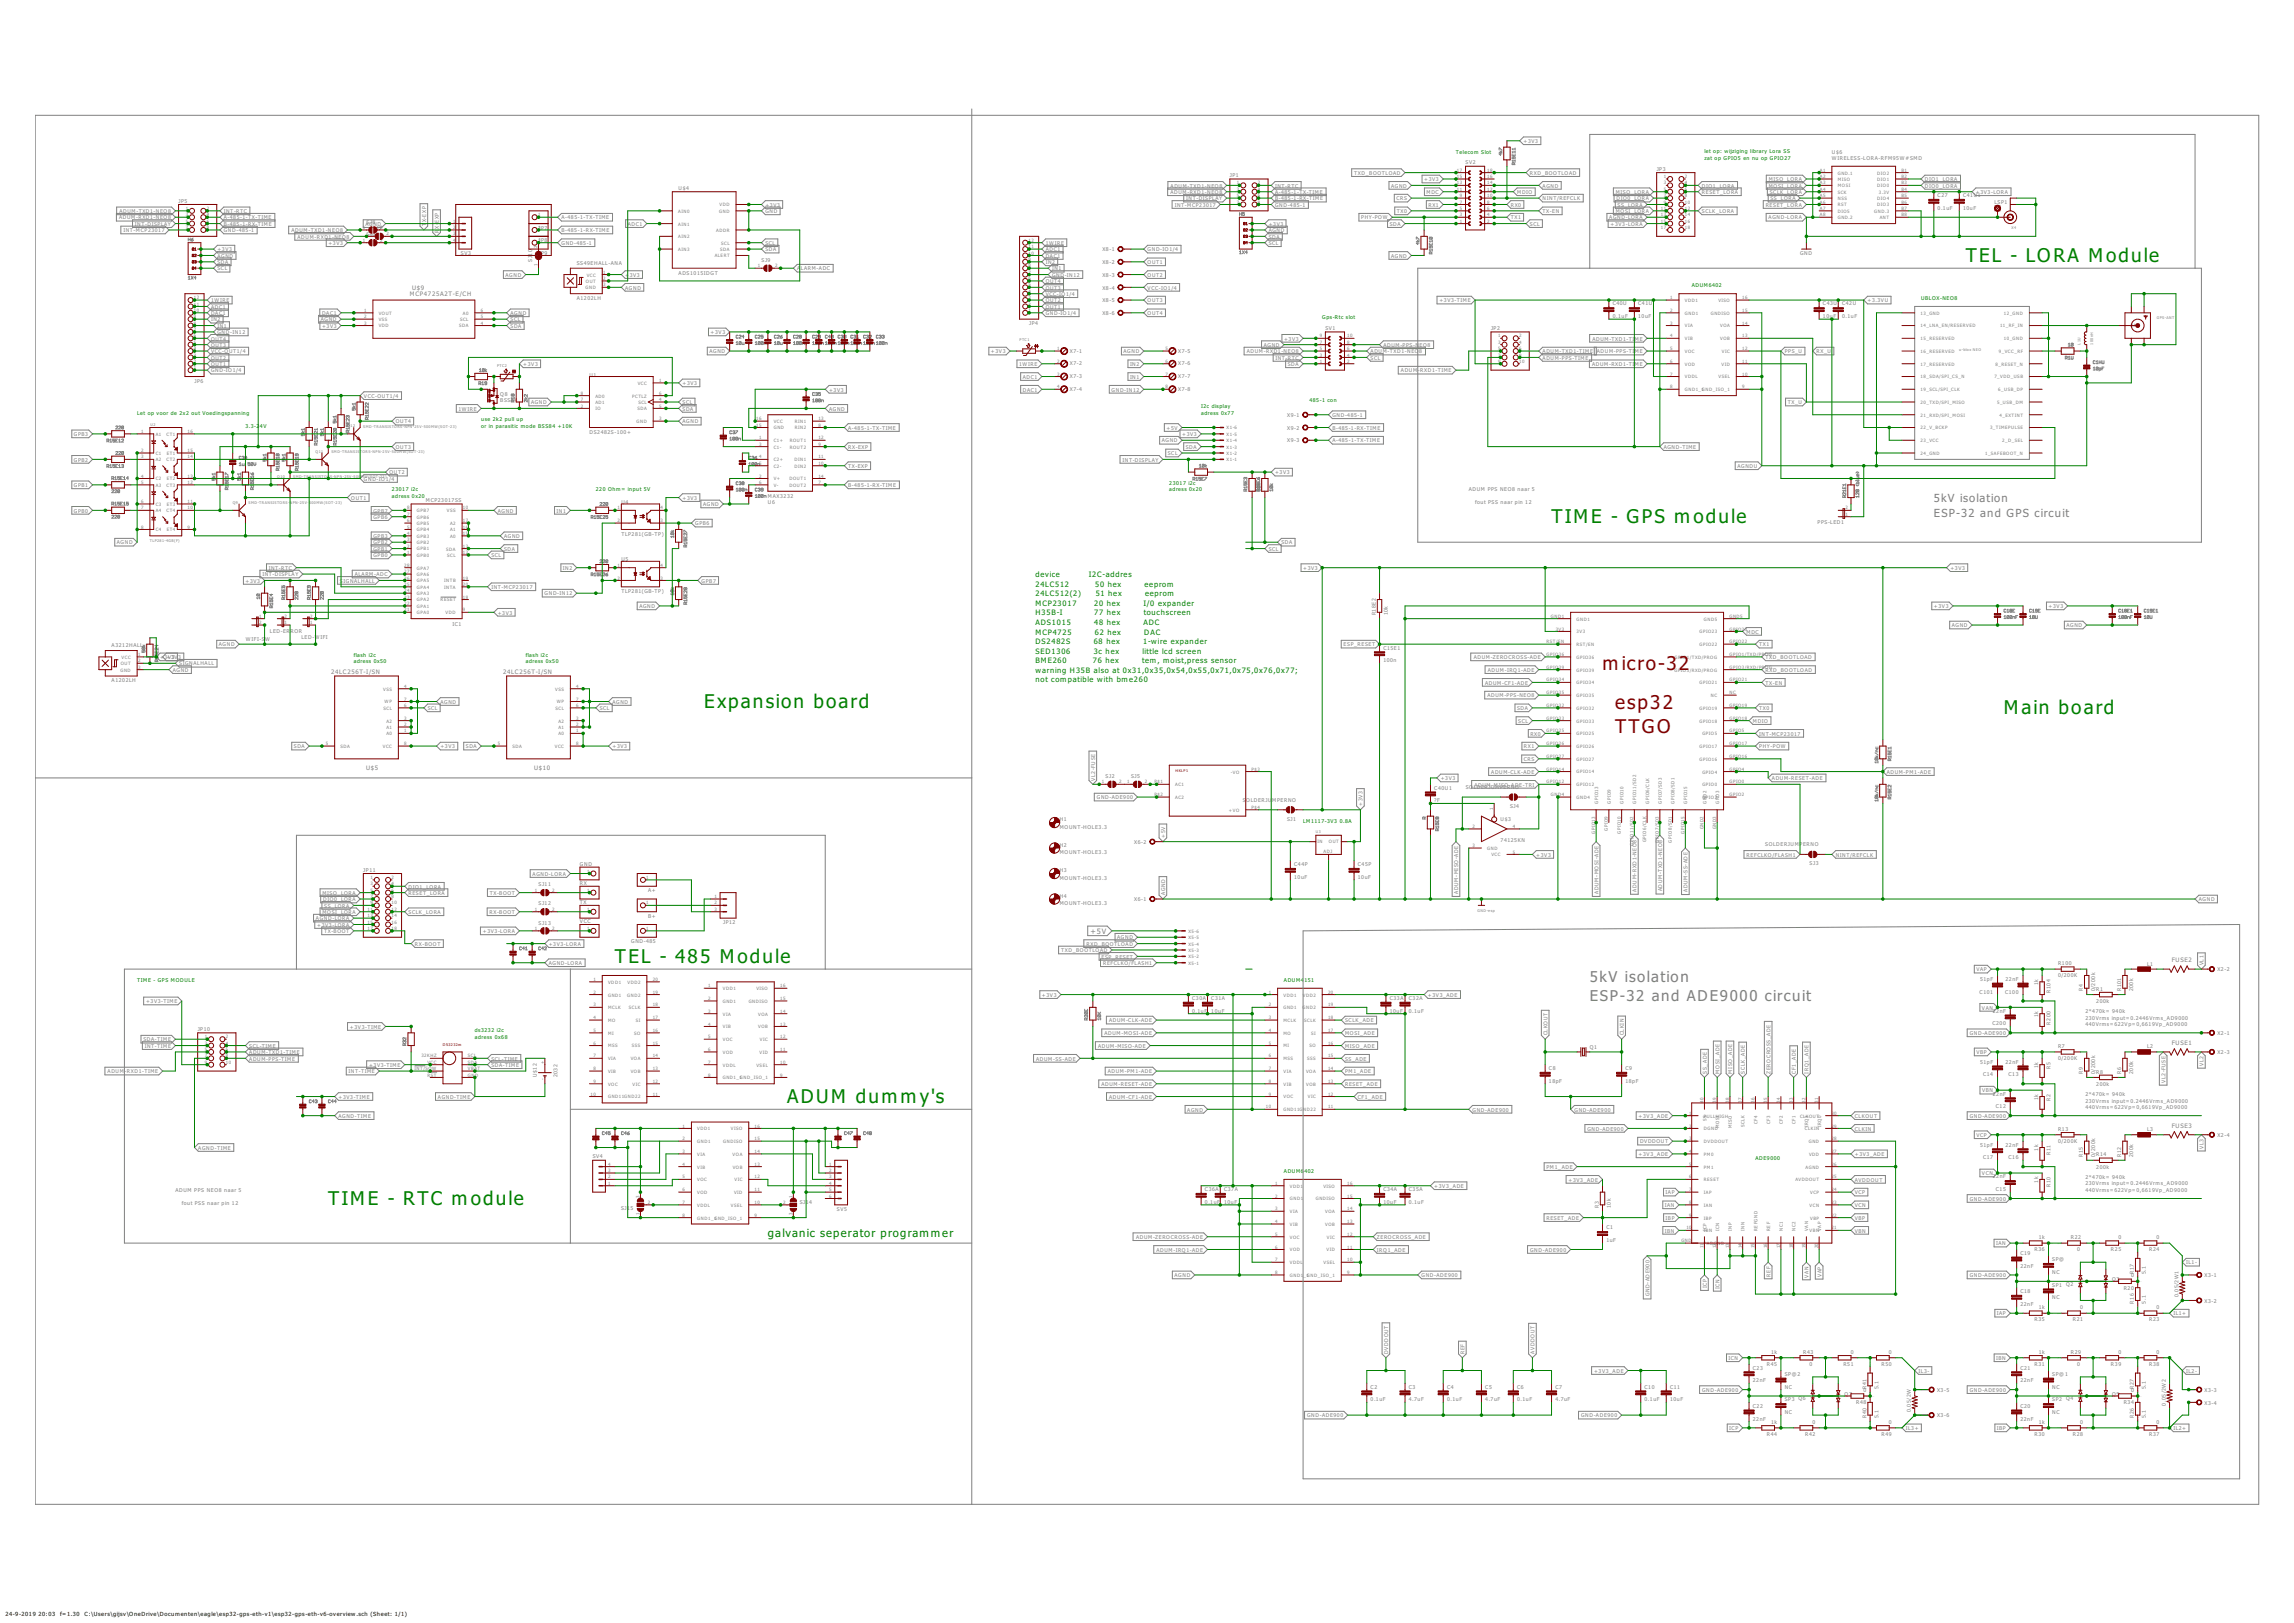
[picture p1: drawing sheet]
<svg xmlns="http://www.w3.org/2000/svg" width="1189mm" height="841mm" viewBox="0 0 1189 841" stroke-linecap="round" stroke-linejoin="round" font-family="sans-serif">
<defs><g id="words">
<g font-size="11.9" fill="#008000">
<text x="1019" y="136">TEL - LORA Module</text>
<text x="804" y="271">TIME - GPS module</text>
<text x="365" y="367">Expansion board</text>
<text x="1039" y="370">Main board</text>
<text x="319" y="499">TEL - 485 Module</text>
<text x="408" y="572">ADUM dummy's</text>
<text x="170" y="624">TIME - RTC module</text>
</g>
<g font-size="11.9" fill="#800000">
<text x="831" y="347">micro-32</text>
<text x="837" y="367">esp32</text>
<text x="837" y="380">TTGO</text>
</g>
<g font-size="9.3" fill="#808080">
<text x="824" y="509">5kV isolation</text>
<text x="824" y="519">ESP-32 and ADE9000 circuit</text>
</g>
<g font-size="7" fill="#808080">
<text x="1002" y="260">5kV isolation</text>
<text x="1002" y="268">ESP-32 and GPS circuit</text>
</g>
<text font-size="7" fill="#008000" x="398" y="641">galvanic seperator programmer</text>
<g font-size="4.7" fill="#008000">
<text x="537" y="299">device</text>
<text x="564" y="299">I2C-addres</text>
<text x="537" y="304">24LC512</text>
<text x="568" y="304">50 hex</text>
<text x="593" y="304">eeprom</text>
<text x="537" y="309">24LC512(2)</text>
<text x="568" y="309">51 hex</text>
<text x="593" y="309">eeprom</text>
<text x="537" y="314">MCP23017</text>
<text x="567" y="314">20 hex</text>
<text x="593" y="314">I/0 expander</text>
<text x="537" y="319">H35B-I</text>
<text x="537" y="324">ADS1015</text>
<text x="567" y="324">48 hex</text>
<text x="567" y="319">77 hex</text>
<text x="593" y="324">ADC</text>
<text x="593" y="319">touchscreen</text>
<text x="537" y="329">MCP4725</text>
<text x="567" y="329">62 hex</text>
<text x="593" y="329">DAC</text>
<text x="537" y="334">DS2482S</text>
<text x="567" y="334">68 hex</text>
<text x="592" y="334">1-wire expander</text>
<text x="537" y="339">SED1306</text>
<text x="567" y="339">3c hex</text>
<text x="592" y="339">little lcd screen</text>
<text x="537" y="344">BME260</text>
<text x="566" y="344">76 hex</text>
<text x="592" y="344">tem, moist,press sensor</text>
<text x="537" y="349">warning H35B also at 0x31,0x35,0x54,0x55,0x71,0x75,0x76,0x77;</text>
<text x="537" y="354">not compatible with bme260</text>
</g>
<text font-size="4.7" fill="#808080" x="565" y="484">+5V</text>
<g font-size="3.8" fill="#808080">
<text x="212" y="154">MCP4725A2T-E/CH</text>
<text x="214" y="150">U$9</text>
<text x="172" y="349">24LC256T-I/SN</text>
<text x="261" y="349">24LC256T-I/SN</text>
<text x="190" y="399">U$5</text>
<text x="277" y="399">U$10</text>
<text x="1125" y="499">FUSE2</text>
<text x="1125" y="542">FUSE1</text>
<text x="1125" y="584">FUSE3</text>
</g>
<g font-size="3.5">
<text x="3" y="837">24-9-2019</text>
<text x="20" y="837">20:03</text>
<text x="31" y="837">f=1.30</text>
<text x="44" y="837">C:\Users\gijsv\OneDrive\Documenten\eagle\esp32-gps-eth-v1\esp32-gps-eth-v6-overview.sch (Sheet: 1/1)</text>
</g>
<g font-size="3.3" fill="#808080">
<text x="790" y="74">+3V3</text>
<text x="949" y="83">WIRELESS-LORA-RFM95W#SMD</text>
<text x="949" y="80">U$6</text>
<text x="760" y="85">SV2</text>
<text x="859" y="89">JP3</text>
<text x="637" y="92">JP1</text>
<text x="702" y="91">TXD_BOOTLOAD</text>
<text x="738" y="94">+3V3</text>
<text x="793" y="91">RXD_BOOTLOAD</text>
<text x="917" y="94">MISO_LORA</text>
<text x="998" y="94">DIO1_LORA</text>
<text x="352" y="99">U$4</text>
<text x="607" y="101">ADUM-RXD1-NEO8</text>
<text x="607" y="97">ADUM-TXD1-NEO8</text>
<text x="661" y="97">INT-RTC</text>
<text x="661" y="101">A-485-1-TX-TIME</text>
<text x="721" y="97">AGND</text>
<text x="739" y="101">MDC</text>
<text x="786" y="101">MDIO</text>
<text x="799" y="97">AGND</text>
<text x="837" y="101">MISO_LORA</text>
<text x="882" y="101">RESET_LORA</text>
<text x="882" y="97">DIO1_LORA</text>
<text x="917" y="97">MOSI_LORA</text>
<text x="917" y="101">SCLK_LORA</text>
<text x="998" y="97">DIO0_LORA</text>
<text x="1024" y="101">+3V3-LORA</text>
<text x="93" y="105">JP5</text>
<text x="397" y="107">+3V3</text>
<text x="609" y="107">INT-MCP23017</text>
<text x="615" y="104">INT-DISPLAY</text>
<text x="661" y="107">GND-485-1</text>
<text x="661" y="104">B-485-1-RX-TIME</text>
<text x="724" y="104">CRS</text>
<text x="740" y="107">RX1</text>
<text x="783" y="107">RX0</text>
<text x="799" y="104">NINT/REFCLK</text>
<text x="838" y="104">DIO0_LORA</text>
<text x="838" y="107">SS_LORA</text>
<text x="915" y="107">RESET_LORA</text>
<text x="918" y="104">SS_LORA</text>
<text x="1004" y="102">C27</text>
<text x="1017" y="102">C41U1</text>
<text x="1034" y="105">LSP1</text>
<text x="62" y="114">ADUM-RXD1-NEO8</text>
<text x="62" y="110">ADUM-TXD1-NEO8</text>
<text x="116" y="110">INT-RTC</text>
<text x="116" y="114">A-485-1-TX-TIME</text>
<text x="291" y="114">A-485-1-TX-TIME</text>
<text x="397" y="110">GND</text>
<text x="705" y="114">PHY-POW</text>
<text x="724" y="110">TX0</text>
<text x="783" y="114">TX1</text>
<text x="799" y="110">TX-EN</text>
<text x="834" y="114">AGND-LORA</text>
<text x="837" y="110">MOSI_LORA</text>
<text x="882" y="110">SCLK_LORA</text>
<text x="917" y="114">AGND-LORA</text>
<text x="1004" y="109">0.1uF</text>
<text x="1017" y="109">10uF</text>
<text x="70" y="117">INT-DISPLAY</text>
<text x="116" y="117">B-485-1-RX-TIME</text>
<text x="189" y="117">AGND</text>
<text x="190" y="116">SJ8</text>
<text x="193" y="119">SJ7</text>
<text x="221" y="117" transform="rotate(-90 221 117)">T</text>
<text x="221" y="115" transform="rotate(-90 221 115)">X-EXP</text>
<text x="227" y="118" transform="rotate(-90 227 118)">X-</text>
<text x="227" y="115" transform="rotate(-90 227 115)">EXP</text>
<text x="279" y="119">JP7</text>
<text x="325" y="117">ADC1</text>
<text x="657" y="117">+3V3</text>
<text x="720" y="117">SDA</text>
<text x="793" y="117">SCL</text>
<text x="835" y="117">+3V3-LORA</text>
<text x="64" y="120">INT-MCP23017</text>
<text x="116" y="120">GND-485-1</text>
<text x="151" y="120">ADUM-TXD1-NEO8</text>
<text x="154" y="124">ADUM-RXD1-NEO8</text>
<text x="190" y="122">SJ6</text>
<text x="227" y="120" transform="rotate(-90 227 120)">R</text>
<text x="279" y="126">JP8</text>
<text x="291" y="120">B-485-1-RX-TIME</text>
<text x="657" y="120">AGND</text>
<text x="657" y="124">SDA</text>
<text x="113" y="130">+3V3</text>
<text x="170" y="127">+3V3</text>
<text x="291" y="127">GND-485-1</text>
<text x="397" y="130">SDA</text>
<text x="397" y="127">SCL</text>
<text x="542" y="130">ADC1</text>
<text x="542" y="127">1WIRE</text>
<text x="571" y="130">X8-1</text>
<text x="595" y="130">GND-IO1/4</text>
<text x="657" y="127">SCL</text>
<text x="113" y="134">AGND</text>
<text x="113" y="137">SDA</text>
<text x="239" y="132">SV3</text>
<text x="276" y="136" transform="rotate(-90 276 136)">SJ10</text>
<text x="279" y="132">JP9</text>
<text x="299" y="137">SS49EHALL-ANA</text>
<text x="395" y="136">SJ9</text>
<text x="542" y="137">IN2</text>
<text x="542" y="134">DAC1</text>
<text x="571" y="137">X8-2</text>
<text x="595" y="137">OUT1</text>
<text x="721" y="134">AGND</text>
<text x="933" y="132">GND</text>
<text x="113" y="140">SCL</text>
<text x="262" y="143">AGND</text>
<text x="324" y="143">+</text>
<text x="326" y="143">3V3</text>
<text x="352" y="142">ADS1015IDGT</text>
<text x="413" y="140">A</text>
<text x="415" y="140">LARM-ADC</text>
<text x="545" y="143">GND-IN12</text>
<text x="545" y="140">IN1</text>
<text x="571" y="143">X8-3</text>
<text x="595" y="143">OUT2</text>
<text x="542" y="147">OUT4</text>
<text x="299" y="155">A1202LH</text>
<text x="324" y="150">AGND</text>
<text x="542" y="150">OUT3</text>
<text x="542" y="153">VCC-IO1/4</text>
<text x="571" y="150">X8-4</text>
<text x="595" y="150">VCC-IO1/4</text>
<text x="109" y="160">ADC1</text>
<text x="109" y="157">1WIRE</text>
<text x="542" y="160">OUT1</text>
<text x="542" y="157">OUT2</text>
<text x="571" y="157">X8-5</text>
<text x="595" y="157">OUT3</text>
<text x="746" y="157">+3V3-TIME</text>
<text x="836" y="158">C40U</text>
<text x="849" y="158">C41U</text>
<text x="945" y="158">C43U</text>
<text x="955" y="158">C42U</text>
<text x="968" y="157">+3.3VU</text>
<text x="109" y="167">IN2</text>
<text x="109" y="163">DAC1</text>
<text x="166" y="167">AGND</text>
<text x="167" y="163">DAC1</text>
<text x="265" y="163">AGND</text>
<text x="265" y="167">SCL</text>
<text x="542" y="163">GND-IO1/4</text>
<text x="571" y="163">X8-6</text>
<text x="595" y="163">OUT4</text>
<text x="836" y="165">0.1uF</text>
<text x="849" y="165">10uF</text>
<text x="945" y="165">10uF</text>
<text x="955" y="165">0.1uF</text>
<text x="113" y="173">GND-IN12</text>
<text x="113" y="170">IN1</text>
<text x="167" y="170">+3V3</text>
<text x="265" y="170">SDA</text>
<text x="368" y="173">+3V3</text>
<text x="533" y="169">JP4</text>
<text x="687" y="171">SV1</text>
<text x="773" y="171">JP2</text>
<text x="109" y="180">OUT3</text>
<text x="109" y="176">OUT4</text>
<text x="655" y="180">AGND</text>
<text x="665" y="176">+3V3</text>
<text x="717" y="180">ADUM-PPS-N</text>
<text x="736" y="180">EO8</text>
<text x="825" y="176">ADUM-TXD1-TI</text>
<text x="847" y="176">ME</text>
<text x="109" y="183">VCC-OUT1/4</text>
<text x="368" y="183">AGND</text>
<text x="514" y="183">+3V3</text>
<text x="554" y="183">X7-1</text>
<text x="582" y="183">AGND</text>
<text x="611" y="183">X7-5</text>
<text x="646" y="183">ADUM-RXD1-NEO8</text>
<text x="710" y="183">ADUM-TXD1-NEO</text>
<text x="736" y="183">8</text>
<text x="799" y="183">ADUM-TXD1-TIME</text>
<text x="828" y="183">ADUM-PPS-TI</text>
<text x="847" y="183">ME</text>
<text x="925" y="183">PPS_U</text>
<text x="941" y="183">RX_U</text>
<text x="109" y="190">OUT1</text>
<text x="109" y="186">OUT2</text>
<text x="271" y="190">+3V3</text>
<text x="528" y="190">1WIRE</text>
<text x="554" y="189">X7-2</text>
<text x="586" y="190">IN2</text>
<text x="611" y="189">X7-6</text>
<text x="661" y="186">INT-RTC</text>
<text x="667" y="190">SDA</text>
<text x="710" y="186">SCL</text>
<text x="799" y="186">ADUM-PPS-TIME</text>
<text x="825" y="190">ADUM-RXD1-TI</text>
<text x="847" y="190">ME</text>
<text x="109" y="193">GND-IO1/4</text>
<text x="306" y="195">U1</text>
<text x="530" y="196">ADC1</text>
<text x="554" y="196">X7-3</text>
<text x="586" y="196">IN1</text>
<text x="611" y="196">X7-7</text>
<text x="726" y="193">ADUM</text>
<text x="735" y="193">-RXD1-TIME</text>
<text x="101" y="198">JP6</text>
<text x="354" y="200">+3V3</text>
<text x="430" y="203">+3V3</text>
<text x="530" y="203">DAC1</text>
<text x="554" y="203">X7-4</text>
<text x="576" y="203">GND-IN12</text>
<text x="611" y="203">X7-8</text>
<text x="189" y="206">VCC-OUT1/4</text>
<text x="259" y="208">BSS84</text>
<text x="259" y="205">Q8</text>
<text x="275" y="209">AGND</text>
<text x="354" y="209">SCL</text>
<text x="926" y="209">TX_U</text>
<text x="238" y="213">1WIRE</text>
<text x="354" y="213">SDA</text>
<text x="430" y="213">AGND</text>
<text x="205" y="219">OUT4</text>
<text x="354" y="219">AGND</text>
<text x="667" y="216">X9-1</text>
<text x="691" y="216">GND-485-1</text>
<text x="38" y="226">GPB3</text>
<text x="306" y="225">DS2482S-100+</text>
<text x="440" y="223">A-485-1-TX-TIME</text>
<text x="605" y="223">+5V</text>
<text x="613" y="226">+3V3</text>
<text x="667" y="223">X9-2</text>
<text x="691" y="223">B-485-1-RX-TIME</text>
<text x="205" y="233">OUT3</text>
<text x="440" y="233">RX-EXP</text>
<text x="602" y="229">AGND</text>
<text x="615" y="233">SDA</text>
<text x="667" y="229">X9-3</text>
<text x="691" y="229">A-485-1-TX-TIME</text>
<text x="862" y="233">AGND-TIME</text>
<text x="38" y="239">GPB2</text>
<text x="582" y="239">INT-DISPLAY</text>
<text x="605" y="236">SCL</text>
<text x="202" y="246">OUT2</text>
<text x="440" y="242">TX-EXP</text>
<text x="661" y="246">+3V3</text>
<text x="900" y="242">AGNDU</text>
<text x="189" y="249">GND-IO1/4</text>
<text x="38" y="252">GPB1</text>
<text x="398" y="258">MAX3232</text>
<text x="440" y="252">B-485-1-RX-TIME</text>
<text x="761" y="255">ADUM PPS NEO8 naar 5</text>
<text x="182" y="259">OUT1</text>
<text x="221" y="260">MCP23017SS</text>
<text x="322" y="261">U4</text>
<text x="354" y="259">+3V3</text>
<text x="364" y="262">AGND</text>
<text x="398" y="261">U6</text>
<text x="764" y="261">fout PSS naar pin 12</text>
<text x="38" y="266">GPB0</text>
<text x="193" y="266">GPB7</text>
<text x="193" y="269">GPB6</text>
<text x="258" y="266">AGND</text>
<text x="288" y="266">IN1</text>
<text x="360" y="272">GPB6</text>
<text x="942" y="272">PPS-LED1</text>
<text x="193" y="279">GPB3</text>
<text x="261" y="279">AGND</text>
<text x="322" y="278">TLP281(GB-TP)</text>
<text x="61" y="282">AGND</text>
<text x="193" y="285">GPB1</text>
<text x="193" y="282">GPB2</text>
<text x="261" y="285">SDA</text>
<text x="657" y="285">SCL</text>
<text x="664" y="282">SDA</text>
<text x="193" y="289">GPB0</text>
<text x="255" y="289">SCL</text>
<text x="322" y="291">U5</text>
<text x="136" y="299">INT-DISPLAY</text>
<text x="139" y="295">INT-RTC</text>
<text x="184" y="299">ALARM-ADC</text>
<text x="292" y="295">IN2</text>
<text x="675" y="295">+3V3</text>
<text x="1011" y="295">+3V3</text>
<text x="127" y="302">+3V3</text>
<text x="176" y="302">S</text>
<text x="178" y="302">IGNALHALL</text>
<text x="255" y="305">INT-MCP23017</text>
<text x="364" y="302">GPB7</text>
<text x="282" y="309">GND-IN12</text>
<text x="322" y="307">TLP281(GB-TP)</text>
<text x="331" y="315">AGND</text>
<text x="1002" y="315">+3V3</text>
<text x="1062" y="315">+3V3</text>
<text x="258" y="318">+3V3</text>
<text x="713" y="319" transform="rotate(-90 713 319)">R18E2</text>
<text x="719" y="319" transform="rotate(-90 719 319)">10k</text>
<text x="140" y="328">LED-ER</text>
<text x="151" y="328">ROR</text>
<text x="235" y="325">IC1</text>
<text x="905" y="328">MDC</text>
<text x="1012" y="325">AGND</text>
<text x="1071" y="325">AGND</text>
<text x="58" y="335">A3212HALL</text>
<text x="113" y="335">AGND</text>
<text x="127" y="332">WIFI-S</text>
<text x="137" y="332">W</text>
<text x="156" y="331">LED-WIFI</text>
<text x="696" y="335">ESP_RESET</text>
<text x="912" y="335">TX1</text>
<text x="83" y="342">+3+V3V</text>
<text x="92" y="342">3</text>
<text x="717" y="337">C15E1</text>
<text x="764" y="342">ADUM-ZEROCROSS-ADE</text>
<text x="915" y="342">TXD_BOOTLOAD</text>
<text x="93" y="345">SIGNALHALL</text>
<text x="717" y="343">100n</text>
<text x="58" y="354">A1202LH</text>
<text x="90" y="348">AGND</text>
<text x="771" y="348">ADUM-IRQ1-ADE</text>
<text x="915" y="348">RXD_BOOTLOAD</text>
<text x="770" y="355">ADUM-CF1-ADE</text>
<text x="915" y="355">TX-EN</text>
<text x="228" y="365">AGND</text>
<text x="317" y="365">AGND</text>
<text x="771" y="361">ADUM-PPS-NEO8</text>
<text x="222" y="368">SCL</text>
<text x="311" y="368">SCL</text>
<text x="786" y="368">SDA</text>
<text x="912" y="368">TX0</text>
<text x="787" y="375">SCL</text>
<text x="908" y="375">MDIO</text>
<text x="793" y="381">RX0</text>
<text x="912" y="381">INT-MCP23017</text>
<text x="152" y="388">SDA</text>
<text x="228" y="388">+3V3</text>
<text x="241" y="388">SDA</text>
<text x="317" y="388">+3V3</text>
<text x="790" y="388">RX1</text>
<text x="912" y="388">PHY-POW</text>
<text x="790" y="394">CRS</text>
<text x="773" y="401">ADUM-CLK-ADE</text>
<text x="978" y="401">ADUM-PM1-ADE</text>
<text x="568" y="404" transform="rotate(-90 568 404)">VL2-FUSE</text>
<text x="573" y="403">SJ2</text>
<text x="586" y="403">SJ5</text>
<text x="747" y="404">+3V3</text>
<text x="764" y="408">ADUM-MISO-ADE-TRI</text>
<text x="918" y="404">ADUM-RESET-ADE</text>
<text x="743" y="409">C40U1</text>
<text x="760" y="409">SOLDERJUMPERNO</text>
<text x="568" y="414">GND-ADE900</text>
<text x="644" y="415">S</text>
<text x="646" y="415">OLDERJU</text>
<text x="659" y="415">MPERNO</text>
<text x="706" y="418" transform="rotate(-90 706 418)">+3V3</text>
<text x="743" y="416">?F</text>
<text x="783" y="419">SJ4</text>
<text x="549" y="425">H1</text>
<text x="667" y="425">SJ1</text>
<text x="778" y="425">U$3</text>
<text x="549" y="429">MOUNT-HOLE3.3</text>
<text x="588" y="437">X6-2</text>
<text x="604" y="434" transform="rotate(-90 604 434)">+5V</text>
<text x="778" y="436">74125KN</text>
<text x="549" y="443">MOUNT-HOLE3.3</text>
<text x="549" y="439">H2</text>
<text x="796" y="444">+3V3</text>
<text x="905" y="444">REFCLKO/FLASH1</text>
<text x="915" y="438">SOLDERJUMPERNO</text>
<text x="951" y="444">NINT/REFCLK</text>
<text x="301" y="449">GND</text>
<text x="671" y="449">C44P</text>
<text x="704" y="449">C45P</text>
<text x="938" y="448">SJ3</text>
<text x="188" y="452">JP11</text>
<text x="276" y="454">AGND-LORA</text>
<text x="549" y="456">MOUNT-HOLE3.3</text>
<text x="549" y="452">H3</text>
<text x="671" y="455">10uF</text>
<text x="704" y="455">10uF</text>
<text x="212" y="460">DIO1_LORA</text>
<text x="279" y="459">SJ11</text>
<text x="301" y="458">RX</text>
<text x="848" y="462" transform="rotate(-90 848 462)">ADUM-RXD1-NEO8</text>
<text x="861" y="462" transform="rotate(-90 861 462)">ADUM-TXD1-NEO8</text>
<text x="167" y="464">MISO_LORA</text>
<text x="167" y="467">DIO0_LORA</text>
<text x="212" y="464">RESET_LORA</text>
<text x="254" y="464">TX-BOOT</text>
<text x="336" y="462">A+</text>
<text x="549" y="465">H4</text>
<text x="588" y="467">X6-1</text>
<text x="604" y="464" transform="rotate(-90 604 464)">AGND</text>
<text x="756" y="463" transform="rotate(-90 756 463)">ADUM-MISO-ADE</text>
<text x="828" y="463" transform="rotate(-90 828 463)">ADUM-MOSI-ADE</text>
<text x="875" y="462" transform="rotate(-90 875 462)">ADUM-SS-ADE</text>
<text x="1140" y="467">AGND</text>
<text x="167" y="474">MOSI_LORA</text>
<text x="168" y="470">SS_LORA</text>
<text x="212" y="474">SCLK_LORA</text>
<text x="254" y="474">RX-BOOT</text>
<text x="279" y="469">SJ12</text>
<text x="301" y="468">TX</text>
<text x="549" y="469">MOUNT-HOLE3.3</text>
<text x="164" y="477">AGND-LORA</text>
<text x="279" y="479">SJ13</text>
<text x="301" y="478">VCC</text>
<text x="336" y="476">B+</text>
<text x="375" y="479">JP12</text>
<text x="164" y="480">+3V3-LORA</text>
<text x="168" y="484">TX-BOOT</text>
<text x="250" y="484">+3V3-LORA</text>
<text x="215" y="490">RX-BOOT</text>
<text x="284" y="490">+3V3-LORA</text>
<text x="327" y="489">GND-485</text>
<text x="563" y="490">RXD_BOOTLOAD</text>
<text x="579" y="487">AGND</text>
<text x="550" y="493">TXD_BOOTLOAD</text>
<text x="571" y="497">ESP_RESET</text>
<text x="284" y="500">AGND-LORA</text>
<text x="572" y="500">REFCLKO/FLASH1</text>
<text x="1024" y="503">VAP</text>
<text x="1067" y="500">R100</text>
<text x="1113" y="500">L1</text>
<text x="1142" y="500" transform="rotate(-90 1142 500)">VL1</text>
<text x="1149" y="503">X2-2</text>
<text x="1026" y="508">51pF</text>
<text x="1039" y="508">22nF</text>
<text x="1067" y="506">0/200K</text>
<text x="1026" y="515">C101</text>
<text x="1039" y="515">C100</text>
<text x="1056" y="511" transform="rotate(-90 1056 511)">1k</text>
<text x="1063" y="515" transform="rotate(-90 1063 515)">R104</text>
<text x="1079" y="514" transform="rotate(-90 1079 514)">R4</text>
<text x="1086" y="514" transform="rotate(-90 1086 514)">0/200k</text>
<text x="1086" y="513">R1</text>
<text x="1099" y="514" transform="rotate(-90 1099 514)">R101</text>
<text x="1106" y="514" transform="rotate(-90 1106 514)">200k</text>
<text x="76" y="520">+3V3-TIME</text>
<text x="540" y="517">+3V3</text>
<text x="618" y="518">C30A</text>
<text x="628" y="518">C31A</text>
<text x="720" y="518">C33A</text>
<text x="730" y="518">C32A</text>
<text x="740" y="517">+3V3_ADE</text>
<text x="1086" y="520">200k</text>
<text x="618" y="525">0.1uF</text>
<text x="628" y="525">10uF</text>
<text x="720" y="525">10uF</text>
<text x="730" y="525">0.1uF</text>
<text x="1027" y="523">VAN</text>
<text x="1033" y="525">22nF</text>
<text x="1056" y="527" transform="rotate(-90 1056 527)">1k</text>
<text x="1081" y="525">2*470k= 940k</text>
<text x="181" y="533">+3V3-TIME</text>
<text x="575" y="530">ADUM-CLK-ADE</text>
<text x="697" y="530">SCLK_ADE</text>
<text x="1033" y="531">C200</text>
<text x="1063" y="531" transform="rotate(-90 1063 531)">R200</text>
<text x="1081" y="528">230Vrms input=0.2446Vrms_AD9000</text>
<text x="1081" y="532">440Vrms=622Vp=0,6619Vp_AD9000</text>
<text x="74" y="540">SDA-TIME</text>
<text x="102" y="534">JP10</text>
<text x="572" y="536">ADUM-MOSI-ADE</text>
<text x="697" y="536">MOSI_ADE</text>
<text x="802" y="537" transform="rotate(-90 802 537)">CLKOUT</text>
<text x="842" y="537" transform="rotate(-90 842 537)">CLKIN</text>
<text x="1021" y="536">GND-ADE900</text>
<text x="1149" y="536">X2-1</text>
<text x="75" y="543">INT-TIME</text>
<text x="129" y="543">SCL-TIME</text>
<text x="569" y="543">ADUM-MISO-ADE</text>
<text x="697" y="543">MISO_ADE</text>
<text x="824" y="544">Q1</text>
<text x="1067" y="543">R7</text>
<text x="1113" y="543">L2</text>
<text x="129" y="550">ADUM-PPS-TIME</text>
<text x="129" y="546">ADUM-TXD1-TIME</text>
<text x="255" y="550">SCL-TIME</text>
<text x="537" y="550">ADUM-SS-ADE</text>
<text x="697" y="550">SS_ADE</text>
<text x="1024" y="546">VBP</text>
<text x="1026" y="551">51pF</text>
<text x="1039" y="551">22nF</text>
<text x="1067" y="549">0/200K</text>
<text x="1149" y="546">X2-3</text>
<text x="56" y="556">ADUM</text>
<text x="65" y="556">-RXD1-TIME</text>
<text x="181" y="556">INT-TIME</text>
<text x="191" y="553">+3V3-TIME</text>
<text x="255" y="553">SDA-TIME</text>
<text x="574" y="556">ADUM-PM1-ADE</text>
<text x="697" y="556">PM1_ADE</text>
<text x="803" y="555">C8</text>
<text x="842" y="555">C9</text>
<text x="884" y="556" transform="rotate(-90 884 556)">SS_ADE</text>
<text x="891" y="556" transform="rotate(-90 891 556)">MOSI_ADE</text>
<text x="898" y="556" transform="rotate(-90 898 556)">MISO_ADE</text>
<text x="904" y="556" transform="rotate(-90 904 556)">SCLK_ADE</text>
<text x="918" y="556" transform="rotate(-90 918 556)">ZEROCROSS_ADE</text>
<text x="931" y="556" transform="rotate(-90 931 556)">CF1_ADE</text>
<text x="937" y="556" transform="rotate(-90 937 556)">IRQ1_ADE</text>
<text x="1028" y="558">C14</text>
<text x="1041" y="558">C13</text>
<text x="1056" y="553" transform="rotate(-90 1056 553)">1k</text>
<text x="1063" y="554" transform="rotate(-90 1063 554)">R5</text>
<text x="1079" y="557" transform="rotate(-90 1079 557)">R9</text>
<text x="1086" y="557" transform="rotate(-90 1086 557)">0/200k</text>
<text x="1086" y="556">R8</text>
<text x="1099" y="557" transform="rotate(-90 1099 557)">R6</text>
<text x="1106" y="557" transform="rotate(-90 1106 557)">200k</text>
<text x="1142" y="552" transform="rotate(-90 1142 552)">VL2</text>
<text x="278" y="558" transform="rotate(-90 278 558)">U$12</text>
<text x="289" y="558" transform="rotate(-90 289 558)">2032</text>
<text x="571" y="563">ADUM-RESET-ADE</text>
<text x="697" y="563">RESET_ADE</text>
<text x="803" y="561">18pF</text>
<text x="842" y="561">18pF</text>
<text x="1086" y="563">200k</text>
<text x="1122" y="561" transform="rotate(-90 1122 561)">VL2-FUSE</text>
<text x="175" y="569">+3V3-TIME</text>
<text x="227" y="569">AGND-TIME</text>
<text x="575" y="569">ADUM-CF1-ADE</text>
<text x="704" y="569">CF1_ADE</text>
<text x="1027" y="566">VBN</text>
<text x="1033" y="568">22nF</text>
<text x="1056" y="570" transform="rotate(-90 1056 570)">1k</text>
<text x="1081" y="568">2*470k= 940k</text>
<text x="615" y="576">AGND</text>
<text x="763" y="576">GND-ADE900</text>
<text x="816" y="576">GND-ADE900</text>
<text x="1034" y="574">C12</text>
<text x="1063" y="570" transform="rotate(-90 1063 570)">R2</text>
<text x="1081" y="571">230Vrms input=0.2446Vrms_AD9000</text>
<text x="1081" y="575">440Vrms=622Vp=0,6619Vp_AD9000</text>
<text x="175" y="579">AGND-TIME</text>
<text x="849" y="579">+3V3_ADE</text>
<text x="961" y="579">CLKOUT</text>
<text x="1021" y="579">GND-ADE900</text>
<text x="823" y="586">GND-ADE900</text>
<text x="961" y="586">CLKIN</text>
<text x="1067" y="586">R13</text>
<text x="1113" y="586">L3</text>
<text x="850" y="592">DVDDOUT</text>
<text x="1024" y="589">VCP</text>
<text x="1067" y="592">0/200K</text>
<text x="1149" y="589">X2-4</text>
<text x="103" y="596">AGND-TIME</text>
<text x="849" y="599">+3V3_ADE</text>
<text x="961" y="599">+3V3_ADE</text>
<text x="1026" y="594">51pF</text>
<text x="1039" y="594">22nF</text>
<text x="1056" y="596" transform="rotate(-90 1056 596)">1k</text>
<text x="1063" y="599" transform="rotate(-90 1063 599)">R11</text>
<text x="1079" y="600" transform="rotate(-90 1079 600)">R15</text>
<text x="1086" y="600" transform="rotate(-90 1086 600)">0/200k</text>
<text x="1086" y="599">R14</text>
<text x="1099" y="600" transform="rotate(-90 1099 600)">R12</text>
<text x="1106" y="600" transform="rotate(-90 1106 600)">200k</text>
<text x="1142" y="595" transform="rotate(-90 1142 595)">VL3</text>
<text x="307" y="600">SV4</text>
<text x="801" y="606">PM1_ADE</text>
<text x="1028" y="601">C17</text>
<text x="1041" y="601">C16</text>
<text x="1086" y="606">200k</text>
<text x="1027" y="609">VCN</text>
<text x="1033" y="611">22nF</text>
<text x="1081" y="611">2*470k= 940k</text>
<text x="91" y="618">ADUM PPS NEO8 naar 5</text>
<text x="624" y="617">C36A</text>
<text x="634" y="617">C37A</text>
<text x="717" y="617">C34A</text>
<text x="730" y="617">C35A</text>
<text x="743" y="616">+3V3_ADE</text>
<text x="813" y="612">+3V3_ADE</text>
<text x="961" y="612">AVDDOUT</text>
<text x="1034" y="617">C15</text>
<text x="1056" y="613" transform="rotate(-90 1056 613)">1k</text>
<text x="1063" y="615" transform="rotate(-90 1063 615)">R10</text>
<text x="1081" y="614">230Vrms input=0.2446Vrms_AD9000</text>
<text x="1081" y="618">440Vrms=622Vp=0,6619Vp_AD9000</text>
<text x="414" y="624">SJ14</text>
<text x="624" y="624">0.1uF</text>
<text x="634" y="624">10uF</text>
<text x="717" y="624">10uF</text>
<text x="730" y="624">0.1uF</text>
<text x="863" y="619">IAP</text>
<text x="961" y="619">VCP</text>
<text x="1021" y="622">GND-ADE900</text>
<text x="94" y="624">fout PSS naar pin 12</text>
<text x="322" y="627">SJ15</text>
<text x="434" y="628">SV5</text>
<text x="829" y="626" transform="rotate(-90 829 626)">R3</text>
<text x="835" y="626" transform="rotate(-90 835 626)">10k</text>
<text x="863" y="625">IAN</text>
<text x="961" y="626">VCN</text>
<text x="801" y="632">RESET_ADE</text>
<text x="863" y="632">IBP</text>
<text x="961" y="632">VBP</text>
<text x="832" y="637">C1</text>
<text x="863" y="639">IBN</text>
<text x="961" y="639">VBN</text>
<text x="589" y="642">ADUM-ZEROCROSS-ADE</text>
<text x="714" y="642">ZEROCROSS_ADE</text>
<text x="832" y="644">1uF</text>
<text x="1035" y="645">IAN</text>
<text x="1057" y="642">1k</text>
<text x="1073" y="642">R22</text>
<text x="1098" y="642">0</text>
<text x="1118" y="642">0</text>
<text x="599" y="649">ADUM-IRQ1-ADE</text>
<text x="714" y="649">IRQ1_ADE</text>
<text x="793" y="649">GND-ADE900</text>
<text x="1047" y="650">C19</text>
<text x="1054" y="648">R36</text>
<text x="1064" y="654">SP@</text>
<text x="1076" y="648">0</text>
<text x="1094" y="648">R25</text>
<text x="1114" y="648">R24</text>
<text x="1047" y="657">22nF</text>
<text x="1133" y="655">IL1-</text>
<text x="609" y="662">AGND</text>
<text x="737" y="662">GND-ADE900</text>
<text x="918" y="662" transform="rotate(-90 918 662)">REF</text>
<text x="937" y="662" transform="rotate(-90 937 662)">VAN</text>
<text x="944" y="662" transform="rotate(-90 944 662)">VAP</text>
<text x="1021" y="662">GND-ADE900</text>
<text x="1064" y="660">NC</text>
<text x="1095" y="664">Q3</text>
<text x="1104" y="662">0</text>
<text x="1106" y="660" transform="rotate(-90 1106 660)">R17</text>
<text x="1112" y="660" transform="rotate(-90 1112 660)">5.1</text>
<text x="1143" y="662">X3-1</text>
<text x="855" y="672" transform="rotate(-90 855 672)">GND-ADE900</text>
<text x="884" y="668" transform="rotate(-90 884 668)">ICP</text>
<text x="891" y="668" transform="rotate(-90 891 668)">ICN</text>
<text x="1047" y="670">C18</text>
<text x="1064" y="667">SP1 Q2</text>
<text x="1101" y="668">R20</text>
<text x="1047" y="677">22nF</text>
<text x="1064" y="673">NC</text>
<text x="1106" y="676" transform="rotate(-90 1106 676)">R16</text>
<text x="1112" y="676" transform="rotate(-90 1112 676)">5.1</text>
<text x="1129" y="672" transform="rotate(-90 1129 672)">0.05/2W1</text>
<text x="1143" y="675">X3-2</text>
<text x="1035" y="682">IAP</text>
<text x="1057" y="678">1k</text>
<text x="1078" y="678">0</text>
<text x="1118" y="678">0</text>
<text x="1126" y="682">IL1+</text>
<text x="1054" y="685">R35</text>
<text x="1074" y="685">R21</text>
<text x="1114" y="685">R23</text>
<text x="719" y="702" transform="rotate(-90 719 702)">DVDDOUT</text>
<text x="759" y="702" transform="rotate(-90 759 702)">REF</text>
<text x="795" y="702" transform="rotate(-90 795 702)">AVDDOUT</text>
<text x="918" y="702">1k</text>
<text x="935" y="702">R43</text>
<text x="959" y="702">0</text>
<text x="979" y="702">0</text>
<text x="1057" y="702">1k</text>
<text x="1073" y="702">R29</text>
<text x="1098" y="702">0</text>
<text x="1118" y="702">0</text>
<text x="896" y="705">ICN</text>
<text x="916" y="708">R45</text>
<text x="938" y="708">0</text>
<text x="955" y="708">R51</text>
<text x="975" y="708">R50</text>
<text x="1035" y="705">IBN</text>
<text x="1054" y="708">R31</text>
<text x="1076" y="708">0</text>
<text x="1094" y="708">R39</text>
<text x="1114" y="708">R38</text>
<text x="826" y="711">+3V3_ADE</text>
<text x="908" y="710">C23</text>
<text x="925" y="713">SP@2</text>
<text x="994" y="711">IL3-</text>
<text x="1047" y="710">C21</text>
<text x="1064" y="713">SP@1</text>
<text x="1133" y="711">IL2-</text>
<text x="710" y="720">C2</text>
<text x="730" y="720">C3</text>
<text x="750" y="720">C4</text>
<text x="770" y="720">C5</text>
<text x="786" y="720">C6</text>
<text x="806" y="720">C7</text>
<text x="852" y="720">C10</text>
<text x="866" y="720">C11</text>
<text x="908" y="716">22nF</text>
<text x="925" y="720">NC</text>
<text x="967" y="720" transform="rotate(-90 967 720)">R41</text>
<text x="973" y="720" transform="rotate(-90 973 720)">5.1</text>
<text x="1047" y="716">22nF</text>
<text x="1064" y="720">NC</text>
<text x="1106" y="720" transform="rotate(-90 1106 720)">R27</text>
<text x="1112" y="720" transform="rotate(-90 1112 720)">5.1</text>
<text x="882" y="721">GND-ADE900</text>
<text x="956" y="723">Q7</text>
<text x="966" y="721">0</text>
<text x="1004" y="721">X3-5</text>
<text x="1021" y="721">GND-ADE900</text>
<text x="1095" y="723">Q5</text>
<text x="1104" y="721">0</text>
<text x="1143" y="721">X3-3</text>
<text x="710" y="726">0.1uF</text>
<text x="730" y="726">4.7uF</text>
<text x="750" y="726">0.1uF</text>
<text x="770" y="726">4.7uF</text>
<text x="786" y="726">0.1uF</text>
<text x="806" y="726">4.7uF</text>
<text x="852" y="726">0.1uF</text>
<text x="866" y="726">10uF</text>
<text x="908" y="730">C22</text>
<text x="925" y="726">SP3 Q6</text>
<text x="962" y="728">R48</text>
<text x="990" y="732" transform="rotate(-90 990 732)">0.05/2W</text>
<text x="1047" y="730">C20</text>
<text x="1064" y="726">SP2 Q4</text>
<text x="1101" y="728">R34</text>
<text x="1122" y="728" transform="rotate(-90 1122 728)">0.05/2W2</text>
<text x="1143" y="728">X3-4</text>
<text x="677" y="734">GND-ADE900</text>
<text x="819" y="734">GND-ADE900</text>
<text x="908" y="736">22nF</text>
<text x="918" y="738">1k</text>
<text x="925" y="733">NC</text>
<text x="939" y="738">0</text>
<text x="967" y="735" transform="rotate(-90 967 735)">R40</text>
<text x="973" y="735" transform="rotate(-90 973 735)">5.1</text>
<text x="979" y="738">0</text>
<text x="1004" y="734">X3-6</text>
<text x="1047" y="736">22nF</text>
<text x="1057" y="738">1k</text>
<text x="1064" y="733">NC</text>
<text x="1078" y="738">0</text>
<text x="1106" y="735" transform="rotate(-90 1106 735)">R26</text>
<text x="1112" y="735" transform="rotate(-90 1112 735)">5.1</text>
<text x="1118" y="738">0</text>
<text x="896" y="741">ICP</text>
<text x="988" y="741">IL3+</text>
<text x="1035" y="741">IBP</text>
<text x="1126" y="741">IL2+</text>
<text x="916" y="744">R44</text>
<text x="936" y="744">R42</text>
<text x="975" y="744">R49</text>
<text x="1054" y="744">R30</text>
<text x="1074" y="744">R28</text>
<text x="1114" y="744">R37</text>
</g>
<g font-size="3.3" fill="#008000">
<text x="755" y="80">Telecom Slot</text>
<text x="883" y="79">let op: wijziging library Lora SS</text>
<text x="883" y="83">zat op GPIO5 en nu op GPIO27</text>
<text x="877" y="149">ADUM6402</text>
<text x="996" y="155">UBLOX-NEO8</text>
<text x="685" y="165">Gps-Rtc slot</text>
<text x="679" y="208">485-1 con</text>
<text x="71" y="215">Let op voor de 2x2 out Voedingspanning</text>
<text x="622" y="211">I2c display</text>
<text x="622" y="215">adress 0x77</text>
<text x="127" y="222">3.3-2</text>
<text x="135" y="222">4V</text>
<text x="249" y="218">use 2k2 pull up</text>
<text x="249" y="222">or in parasitic mode BSS84 +10K</text>
<text x="606" y="251">23017 i2c</text>
<text x="203" y="254">23017 i2c</text>
<text x="203" y="258">adress 0x20</text>
<text x="309" y="255">220 Ohm= input 5V</text>
<text x="606" y="255">adress 0x20</text>
<text x="183" y="340">flash i2c</text>
<text x="272" y="340">flash i2c</text>
<text x="183" y="344">adress 0x50</text>
<text x="272" y="344">adress 0x50</text>
<text x="675" y="426">LM1117-3V3</text>
<text x="694" y="426">0.8A</text>
<text x="71" y="509">TIME - GPS MODULE</text>
<text x="665" y="509">ADUM4</text>
<text x="676" y="509">151</text>
<text x="246" y="535">ds3232 i2c</text>
<text x="246" y="539">adress 0x68</text>
<text x="910" y="601">ADE9000</text>
<text x="665" y="608">ADUM6</text>
<text x="676" y="608">402</text>
</g>
<g font-size="2.8" fill="#808080">
<text x="755" y="89">17</text>
<text x="771" y="89">18</text>
<text x="943" y="89">A1</text>
<text x="985" y="89">B1</text>
<text x="641" y="96">1</text>
<text x="652" y="96">2</text>
<text x="755" y="96">13</text>
<text x="755" y="92">15</text>
<text x="771" y="96">14</text>
<text x="771" y="92">16</text>
<text x="862" y="92">1</text>
<text x="862" y="96">3</text>
<text x="873" y="92">2</text>
<text x="873" y="96">4</text>
<text x="943" y="92">A2</text>
<text x="943" y="96">A3</text>
<text x="952" y="90">GND.1</text>
<text x="952" y="94">MISO</text>
<text x="973" y="94">DIO1</text>
<text x="973" y="90">DIO2</text>
<text x="985" y="96">B3</text>
<text x="985" y="92">B2</text>
<text x="641" y="99">3</text>
<text x="652" y="99">4</text>
<text x="755" y="99">11</text>
<text x="771" y="99">12</text>
<text x="862" y="99">5</text>
<text x="873" y="99">6</text>
<text x="943" y="99">A4</text>
<text x="952" y="97">MOSI</text>
<text x="952" y="100">SCK</text>
<text x="973" y="97">DIO0</text>
<text x="974" y="100">3.3V</text>
<text x="985" y="99">B4</text>
<text x="373" y="107">VDD</text>
<text x="641" y="102">5</text>
<text x="641" y="106">7</text>
<text x="652" y="102">6</text>
<text x="652" y="106">8</text>
<text x="757" y="106">7</text>
<text x="757" y="102">9</text>
<text x="771" y="106">8</text>
<text x="771" y="102">10</text>
<text x="862" y="102">7</text>
<text x="862" y="106">9</text>
<text x="873" y="102">8</text>
<text x="873" y="106">10</text>
<text x="943" y="102">A5</text>
<text x="943" y="106">A6</text>
<text x="952" y="104">NSS</text>
<text x="952" y="107">RST</text>
<text x="973" y="107">DIO3</text>
<text x="973" y="104">DIO4</text>
<text x="985" y="106">B6</text>
<text x="985" y="102">B5</text>
<text x="96" y="109">1</text>
<text x="96" y="112">3</text>
<text x="107" y="109">2</text>
<text x="107" y="112">4</text>
<text x="279" y="112">1</text>
<text x="351" y="110">AIN0</text>
<text x="373" y="110">GND</text>
<text x="757" y="112">3</text>
<text x="757" y="109">5</text>
<text x="771" y="112">4</text>
<text x="771" y="109">6</text>
<text x="861" y="109">11</text>
<text x="861" y="112">13</text>
<text x="873" y="109">12</text>
<text x="873" y="112">14</text>
<text x="943" y="109">A7</text>
<text x="943" y="112">A8</text>
<text x="952" y="110">DIO5</text>
<text x="952" y="114">GND.2</text>
<text x="971" y="110">GND.3</text>
<text x="974" y="114">ANT</text>
<text x="985" y="112">B8</text>
<text x="985" y="109">B7</text>
<text x="96" y="115">5</text>
<text x="96" y="119">7</text>
<text x="107" y="115">6</text>
<text x="107" y="119">8</text>
<text x="188" y="119">1</text>
<text x="197" y="119">2</text>
<text x="235" y="115">1</text>
<text x="235" y="119">2</text>
<text x="279" y="119">1</text>
<text x="351" y="117">AIN1</text>
<text x="757" y="115">1</text>
<text x="771" y="115">2</text>
<text x="861" y="115">15</text>
<text x="861" y="119">17</text>
<text x="873" y="115">16</text>
<text x="873" y="119">18</text>
<text x="188" y="125">1</text>
<text x="191" y="122">1</text>
<text x="197" y="125">2</text>
<text x="200" y="122">2</text>
<text x="235" y="122">3</text>
<text x="235" y="125">4</text>
<text x="279" y="125">1</text>
<text x="351" y="123">AIN2</text>
<text x="371" y="120">ADDR</text>
<text x="533" y="125">12</text>
<text x="279" y="129" transform="rotate(-90 279 129)">2</text>
<text x="351" y="130">AIN3</text>
<text x="373" y="130">SDA</text>
<text x="374" y="127">SCL</text>
<text x="533" y="132">10</text>
<text x="533" y="129">11</text>
<text x="279" y="138" transform="rotate(-90 279 138)">1</text>
<text x="370" y="133">ALERT</text>
<text x="533" y="135">9</text>
<text x="304" y="143">VCC</text>
<text x="313" y="142">1</text>
<text x="393" y="139">1</text>
<text x="402" y="139">2</text>
<text x="533" y="142">7</text>
<text x="533" y="139">8</text>
<text x="303" y="150">GND</text>
<text x="304" y="147">OUT</text>
<text x="313" y="148">3</text>
<text x="313" y="145">2</text>
<text x="533" y="148">5</text>
<text x="533" y="145">6</text>
<text x="101" y="155">12</text>
<text x="533" y="155">3</text>
<text x="533" y="152">4</text>
<text x="866" y="155">1</text>
<text x="903" y="155">16</text>
<text x="101" y="162">10</text>
<text x="101" y="158">11</text>
<text x="189" y="162">1</text>
<text x="249" y="162">6</text>
<text x="533" y="162">1</text>
<text x="533" y="158">2</text>
<text x="866" y="162">2</text>
<text x="873" y="156">VDD1</text>
<text x="891" y="156">VISO</text>
<text x="903" y="162">15</text>
<text x="101" y="165">9</text>
<text x="189" y="165">2</text>
<text x="196" y="163">VOUT</text>
<text x="196" y="166">VSS</text>
<text x="238" y="166">SCL</text>
<text x="240" y="163">A0</text>
<text x="249" y="165">5</text>
<text x="873" y="163">GND1</text>
<text x="887" y="163">GNDISO</text>
<text x="995" y="163">13_GND</text>
<text x="1038" y="163">12_GND</text>
<text x="101" y="172">7</text>
<text x="101" y="168">8</text>
<text x="189" y="168">3</text>
<text x="196" y="170">VDD</text>
<text x="238" y="170">SDA</text>
<text x="249" y="168">4</text>
<text x="866" y="168">3</text>
<text x="873" y="170">VIA</text>
<text x="891" y="170">VOA</text>
<text x="903" y="168">14</text>
<text x="995" y="170">14_LNA_EN/RESERVED</text>
<text x="1036" y="170">11_RF_IN</text>
<text x="1104" y="170">ANT</text>
<text x="101" y="178">5</text>
<text x="101" y="175">6</text>
<text x="684" y="178">7</text>
<text x="684" y="175">9</text>
<text x="698" y="178">8</text>
<text x="698" y="175">10</text>
<text x="776" y="175">1</text>
<text x="776" y="178">3</text>
<text x="787" y="175">2</text>
<text x="787" y="178">4</text>
<text x="866" y="175">4</text>
<text x="873" y="176">VIB</text>
<text x="892" y="176">VOB</text>
<text x="903" y="175">13</text>
<text x="995" y="176">15_RESERVED</text>
<text x="1038" y="176">10_GND</text>
<text x="101" y="185">3</text>
<text x="101" y="181">4</text>
<text x="548" y="181">1</text>
<text x="604" y="181">5</text>
<text x="684" y="185">3</text>
<text x="684" y="181">5</text>
<text x="698" y="185">4</text>
<text x="698" y="181">6</text>
<text x="776" y="181">5</text>
<text x="776" y="185">7</text>
<text x="787" y="181">6</text>
<text x="787" y="185">8</text>
<text x="866" y="181">5</text>
<text x="873" y="183">VOC</text>
<text x="892" y="183">VIC</text>
<text x="903" y="181">12</text>
<text x="995" y="183">16_RESERVED</text>
<text x="1036" y="183">9_VCC_RF</text>
<text x="101" y="191">1</text>
<text x="101" y="188">2</text>
<text x="548" y="188">2</text>
<text x="604" y="188">6</text>
<text x="684" y="188">1</text>
<text x="698" y="188">2</text>
<text x="776" y="188">9</text>
<text x="787" y="188">10</text>
<text x="866" y="188">6</text>
<text x="873" y="190">VOD</text>
<text x="892" y="190">VID</text>
<text x="903" y="188">11</text>
<text x="995" y="190">17_RESERVED</text>
<text x="1034" y="190">8_RESET_N</text>
<text x="342" y="198">1</text>
<text x="548" y="195">3</text>
<text x="604" y="195">7</text>
<text x="866" y="195">7</text>
<text x="873" y="196">VDDL</text>
<text x="891" y="196">VSEL</text>
<text x="903" y="195">10</text>
<text x="995" y="196">18_SDA/SPI_CS_N</text>
<text x="1034" y="196">7_VDD_USB</text>
<text x="330" y="199">VCC</text>
<text x="548" y="201">4</text>
<text x="604" y="201">8</text>
<text x="866" y="201">8</text>
<text x="873" y="203">GND1_1GND_ISO_1</text>
<text x="903" y="201">9</text>
<text x="995" y="203">19_SCL/SPI_CLK</text>
<text x="1036" y="203">6_USB_DP</text>
<text x="301" y="208">7</text>
<text x="301" y="205">8</text>
<text x="309" y="209">AD1</text>
<text x="309" y="206">AD0</text>
<text x="328" y="206">PCTLZ</text>
<text x="331" y="209">SCL</text>
<text x="342" y="208">4</text>
<text x="342" y="205">6</text>
<text x="995" y="209">20_TXD/SPI_MISO</text>
<text x="1035" y="209">5_USB_DM</text>
<text x="301" y="211">2</text>
<text x="309" y="213">IO</text>
<text x="330" y="213">SDA</text>
<text x="342" y="211">5</text>
<text x="995" y="216">21_RXD/SPI_MOSI</text>
<text x="1036" y="216">4_EXTINT</text>
<text x="330" y="219">GND</text>
<text x="342" y="218">3</text>
<text x="392" y="218">16</text>
<text x="392" y="221">15</text>
<text x="401" y="219">VCC</text>
<text x="412" y="219">RIN1</text>
<text x="424" y="218">13</text>
<text x="424" y="221">8</text>
<text x="73" y="224">1</text>
<text x="81" y="226">A1</text>
<text x="86" y="226">CT1</text>
<text x="97" y="224">16</text>
<text x="393" y="228">1</text>
<text x="401" y="223">GND</text>
<text x="412" y="223">RIN2</text>
<text x="424" y="228">12</text>
<text x="636" y="226">X1-5</text>
<text x="636" y="223">X1-6</text>
<text x="995" y="223">22_V_BCKP</text>
<text x="1031" y="223">3_TIMEPULSE</text>
<text x="393" y="231">3</text>
<text x="401" y="229">C1+</text>
<text x="401" y="232">C1-</text>
<text x="409" y="229">ROUT1</text>
<text x="409" y="232">ROUT2</text>
<text x="424" y="231">9</text>
<text x="636" y="232">X1-3</text>
<text x="636" y="229">X1-4</text>
<text x="995" y="229">23_VCC</text>
<text x="1038" y="229">2_D_SEL</text>
<text x="73" y="238">3</text>
<text x="73" y="234">2</text>
<text x="81" y="239">A2</text>
<text x="81" y="236">C1</text>
<text x="86" y="239">CT2</text>
<text x="86" y="236">ET1</text>
<text x="97" y="238">14</text>
<text x="97" y="234">15</text>
<text x="393" y="238">4</text>
<text x="401" y="239">C2+</text>
<text x="412" y="239">DIN1</text>
<text x="424" y="238">11</text>
<text x="636" y="239">X1-1</text>
<text x="636" y="236">X1-2</text>
<text x="995" y="236">24_GND</text>
<text x="1029" y="236">1_SAFEBOOT_N</text>
<text x="393" y="241">5</text>
<text x="401" y="242">C2-</text>
<text x="412" y="242">DIN2</text>
<text x="424" y="241">10</text>
<text x="73" y="251">5</text>
<text x="73" y="247">4</text>
<text x="81" y="249">C2</text>
<text x="86" y="249">ET2</text>
<text x="97" y="251">12</text>
<text x="97" y="247">13</text>
<text x="393" y="247">2</text>
<text x="393" y="251">6</text>
<text x="401" y="249">V+</text>
<text x="409" y="249">DOUT1</text>
<text x="424" y="247">14</text>
<text x="424" y="251">7</text>
<text x="81" y="252">A3</text>
<text x="86" y="252">CT3</text>
<text x="401" y="252">V-</text>
<text x="409" y="252">DOUT2</text>
<text x="73" y="264">7</text>
<text x="73" y="261">6</text>
<text x="81" y="262">C3</text>
<text x="86" y="262">ET3</text>
<text x="97" y="264">10</text>
<text x="97" y="261">11</text>
<text x="211" y="264">8</text>
<text x="240" y="264">10</text>
<text x="320" y="264">1</text>
<text x="342" y="264">4</text>
<text x="956" y="264">2</text>
<text x="81" y="265">A4</text>
<text x="86" y="265">CT4</text>
<text x="211" y="267">7</text>
<text x="216" y="269">GPB6</text>
<text x="216" y="265">GPB7</text>
<text x="232" y="265">VSS</text>
<text x="956" y="267">1</text>
<text x="73" y="274">8</text>
<text x="81" y="275">C4</text>
<text x="86" y="275">ET4</text>
<text x="97" y="274">9</text>
<text x="211" y="274">5</text>
<text x="211" y="271">6</text>
<text x="216" y="275">GPB4</text>
<text x="216" y="272">GPB5</text>
<text x="233" y="275">A1</text>
<text x="233" y="272">A2</text>
<text x="240" y="274">16</text>
<text x="240" y="271">17</text>
<text x="320" y="271">2</text>
<text x="342" y="271">3</text>
<text x="211" y="281">3</text>
<text x="211" y="277">4</text>
<text x="216" y="282">GPB2</text>
<text x="216" y="279">GPB3</text>
<text x="233" y="279">A0</text>
<text x="240" y="277">15</text>
<text x="211" y="287">1</text>
<text x="211" y="284">2</text>
<text x="216" y="285">GPB1</text>
<text x="231" y="285">SDA</text>
<text x="240" y="287">12</text>
<text x="240" y="284">13</text>
<text x="210" y="294">28</text>
<text x="216" y="289">GPB0</text>
<text x="232" y="289">SCL</text>
<text x="320" y="294">1</text>
<text x="342" y="294">4</text>
<text x="210" y="297">27</text>
<text x="216" y="298">GPA6</text>
<text x="216" y="295">GPA7</text>
<text x="210" y="304">25</text>
<text x="210" y="300">26</text>
<text x="216" y="305">GPA4</text>
<text x="216" y="302">GPA5</text>
<text x="230" y="305">INTA</text>
<text x="230" y="302">INTB</text>
<text x="240" y="304">20</text>
<text x="240" y="300">19</text>
<text x="320" y="300">2</text>
<text x="342" y="300">3</text>
<text x="210" y="310">23</text>
<text x="210" y="307">24</text>
<text x="216" y="312">GPA2</text>
<text x="216" y="308">GPA3</text>
<text x="228" y="312">RESET</text>
<text x="240" y="310">18</text>
<text x="210" y="317">21</text>
<text x="210" y="314">22</text>
<text x="216" y="315">GPA1</text>
<text x="240" y="317">9</text>
<text x="134" y="320">1</text>
<text x="134" y="323">2</text>
<text x="147" y="323">1</text>
<text x="147" y="320">2</text>
<text x="161" y="323">1</text>
<text x="161" y="320">2</text>
<text x="216" y="318">GPA0</text>
<text x="231" y="318">VDD</text>
<text x="804" y="320">GND1</text>
<text x="817" y="322">GND1</text>
<text x="883" y="322">GND5</text>
<text x="896" y="320">GND5</text>
<text x="806" y="327">3V3</text>
<text x="817" y="328">3V3</text>
<text x="881" y="328">GPIO23</text>
<text x="896" y="327">GPIO23</text>
<text x="802" y="333">RST/EN</text>
<text x="817" y="335">RST/EN</text>
<text x="881" y="335">GPIO22</text>
<text x="896" y="333">GPIO22</text>
<text x="63" y="341">VCC</text>
<text x="72" y="340">1</text>
<text x="801" y="340">GPIO36</text>
<text x="817" y="341">GPIO36</text>
<text x="868" y="341">GPIO1/TXD/PROG</text>
<text x="896" y="340">GPIO1/TXD/PROG</text>
<text x="62" y="348">GND</text>
<text x="63" y="345">OUT</text>
<text x="72" y="347">3</text>
<text x="72" y="343">2</text>
<text x="801" y="347">GPIO39</text>
<text x="817" y="348">GPIO39</text>
<text x="868" y="348">GPIO3/RXD/PROG</text>
<text x="896" y="347">GPIO3/RXD/PROG</text>
<text x="801" y="353">GPIO34</text>
<text x="896" y="353">GPIO21</text>
<text x="199" y="358">VSS</text>
<text x="209" y="356">4</text>
<text x="288" y="358">VSS</text>
<text x="299" y="356">4</text>
<text x="801" y="360">GPIO35</text>
<text x="817" y="355">GPIO34</text>
<text x="881" y="355">GPIO21</text>
<text x="896" y="360">NC</text>
<text x="199" y="365">WP</text>
<text x="209" y="363">7</text>
<text x="288" y="365">WP</text>
<text x="299" y="363">7</text>
<text x="817" y="361">GPIO35</text>
<text x="887" y="361">NC</text>
<text x="199" y="368">SCL</text>
<text x="209" y="366">6</text>
<text x="288" y="368">SCL</text>
<text x="299" y="366">6</text>
<text x="801" y="366">GPIO32</text>
<text x="817" y="368">GPIO32</text>
<text x="881" y="368">GPIO19</text>
<text x="896" y="366">GPIO19</text>
<text x="200" y="378">A1</text>
<text x="200" y="374">A2</text>
<text x="209" y="376">2</text>
<text x="209" y="373">3</text>
<text x="289" y="378">A1</text>
<text x="289" y="374">A2</text>
<text x="299" y="376">2</text>
<text x="299" y="373">3</text>
<text x="801" y="373">GPIO33</text>
<text x="817" y="374">GPIO33</text>
<text x="881" y="374">GPIO18</text>
<text x="896" y="373">GPIO18</text>
<text x="200" y="381">A0</text>
<text x="209" y="380">1</text>
<text x="289" y="381">A0</text>
<text x="299" y="380">1</text>
<text x="801" y="380">GPIO25</text>
<text x="817" y="381">GPIO25</text>
<text x="882" y="381">GPIO5</text>
<text x="896" y="380">GPIO5</text>
<text x="169" y="386">5</text>
<text x="176" y="388">SDA</text>
<text x="198" y="388">VCC</text>
<text x="209" y="386">8</text>
<text x="258" y="386">5</text>
<text x="266" y="388">SDA</text>
<text x="288" y="388">VCC</text>
<text x="299" y="386">8</text>
<text x="801" y="386">GPIO26</text>
<text x="817" y="388">GPIO26</text>
<text x="881" y="388">GPIO17</text>
<text x="896" y="386">GPIO17</text>
<text x="801" y="393">GPIO27</text>
<text x="817" y="394">GPIO27</text>
<text x="881" y="394">GPIO16</text>
<text x="896" y="393">GPIO16</text>
<text x="638" y="401">-VO</text>
<text x="649" y="399">P$3</text>
<text x="801" y="399">GPIO14</text>
<text x="817" y="401">GPIO14</text>
<text x="882" y="401">GPIO4</text>
<text x="896" y="399">GPIO4</text>
<text x="571" y="406">1</text>
<text x="580" y="406">2</text>
<text x="584" y="406">1</text>
<text x="593" y="406">2</text>
<text x="598" y="406">P$1</text>
<text x="609" y="407">AC1</text>
<text x="801" y="406">GPIO12</text>
<text x="817" y="407">GPIO12</text>
<text x="882" y="407">GPIO0</text>
<text x="896" y="406">GPIO0</text>
<text x="598" y="413">P$2</text>
<text x="804" y="413">GND4</text>
<text x="896" y="413">GPIO2</text>
<text x="609" y="414">AC2</text>
<text x="649" y="419">P$4</text>
<text x="774" y="420" transform="rotate(-90 774 420)">1</text>
<text x="817" y="414">GND4</text>
<text x="828" y="417" transform="rotate(-90 828 417)">GPIO13</text>
<text x="835" y="417" transform="rotate(-90 835 417)">GPIO9</text>
<text x="841" y="417" transform="rotate(-90 841 417)">GPIO10</text>
<text x="848" y="417" transform="rotate(-90 848 417)">GPIO11/SD2</text>
<text x="855" y="417" transform="rotate(-90 855 417)">GPIO6/CLK</text>
<text x="861" y="417" transform="rotate(-90 861 417)">GPIO7/SD3</text>
<text x="868" y="417" transform="rotate(-90 868 417)">GPIO8/SD1</text>
<text x="874" y="417" transform="rotate(-90 874 417)">GPIO15</text>
<text x="882" y="414">GPIO2</text>
<text x="884" y="417" transform="rotate(-90 884 417)">GND2</text>
<text x="891" y="417" transform="rotate(-90 891 417)">GND3</text>
<text x="637" y="421">+VO</text>
<text x="763" y="429">2</text>
<text x="784" y="429">4</text>
<text x="833" y="431" transform="rotate(-90 833 431)">GPIO9</text>
<text x="883" y="430" transform="rotate(-90 883 430)">GND2</text>
<text x="889" y="430" transform="rotate(-90 889 430)">GND3</text>
<text x="683" y="437">IN</text>
<text x="689" y="437">OUT</text>
<text x="827" y="432" transform="rotate(-90 827 432)">GPIO13</text>
<text x="840" y="432" transform="rotate(-90 840 432)">GPIO10</text>
<text x="853" y="436" transform="rotate(-90 853 436)">GPIO6/CLK</text>
<text x="860" y="437" transform="rotate(-90 860 437)">GPIO7/SD3</text>
<text x="866" y="437" transform="rotate(-90 866 437)">GPIO8/SD1</text>
<text x="873" y="432" transform="rotate(-90 873 432)">GPIO15</text>
<text x="686" y="442">ADJ</text>
<text x="763" y="439">3</text>
<text x="771" y="440">GND</text>
<text x="773" y="444">VCC</text>
<text x="784" y="442">5</text>
<text x="847" y="438" transform="rotate(-90 847 438)">GPIO11/SD2</text>
<text x="192" y="455">1</text>
<text x="203" y="455">2</text>
<text x="304" y="452">1</text>
<text x="335" y="455">1</text>
<text x="192" y="459">3</text>
<text x="203" y="459">4</text>
<text x="192" y="462">5</text>
<text x="192" y="465">7</text>
<text x="203" y="462">6</text>
<text x="203" y="465">8</text>
<text x="277" y="462">1</text>
<text x="286" y="462">2</text>
<text x="304" y="462">1</text>
<text x="370" y="465">1</text>
<text x="190" y="472">11</text>
<text x="192" y="469">9</text>
<text x="203" y="469">10</text>
<text x="203" y="472">12</text>
<text x="277" y="472">1</text>
<text x="286" y="472">2</text>
<text x="304" y="472">1</text>
<text x="335" y="469">1</text>
<text x="370" y="469">2</text>
<text x="370" y="472">3</text>
<text x="190" y="475">13</text>
<text x="190" y="479">15</text>
<text x="203" y="475">14</text>
<text x="203" y="479">16</text>
<text x="190" y="482">17</text>
<text x="203" y="482">18</text>
<text x="277" y="482">1</text>
<text x="286" y="482">2</text>
<text x="304" y="482">1</text>
<text x="335" y="482">1</text>
<text x="616" y="483">X5-6</text>
<text x="616" y="490">X5-4</text>
<text x="616" y="487">X5-5</text>
<text x="616" y="497">X5-2</text>
<text x="616" y="493">X5-3</text>
<text x="616" y="500">X5-1</text>
<text x="308" y="508">1</text>
<text x="315" y="510">VDD1</text>
<text x="325" y="510">VDD2</text>
<text x="338" y="508">20</text>
<text x="308" y="515">2</text>
<text x="338" y="515">19</text>
<text x="367" y="512">1</text>
<text x="375" y="513">VDD1</text>
<text x="392" y="513">VISO</text>
<text x="404" y="512">16</text>
<text x="658" y="515">1</text>
<text x="688" y="515">20</text>
<text x="308" y="522">3</text>
<text x="315" y="516">GND1</text>
<text x="325" y="516">GND2</text>
<text x="338" y="522">18</text>
<text x="367" y="518">2</text>
<text x="375" y="520">GND1</text>
<text x="388" y="520">GNDISO</text>
<text x="404" y="518">15</text>
<text x="658" y="522">2</text>
<text x="665" y="516">VDD1</text>
<text x="675" y="516">VDD2</text>
<text x="688" y="522">19</text>
<text x="315" y="523">MCLK</text>
<text x="326" y="523">SCLK</text>
<text x="367" y="525">3</text>
<text x="375" y="526">VIA</text>
<text x="393" y="526">VOA</text>
<text x="404" y="525">14</text>
<text x="665" y="523">GND1</text>
<text x="675" y="523">GND2</text>
<text x="308" y="528">4</text>
<text x="315" y="530">MO</text>
<text x="330" y="530">SI</text>
<text x="338" y="528">17</text>
<text x="367" y="531">4</text>
<text x="375" y="533">VIB</text>
<text x="393" y="533">VOB</text>
<text x="404" y="531">13</text>
<text x="658" y="528">3</text>
<text x="665" y="530">MCLK</text>
<text x="676" y="530">SCLK</text>
<text x="688" y="528">18</text>
<text x="106" y="538">1</text>
<text x="117" y="538">2</text>
<text x="308" y="535">5</text>
<text x="315" y="536">MI</text>
<text x="329" y="536">SO</text>
<text x="338" y="535">16</text>
<text x="367" y="538">5</text>
<text x="375" y="539">VOC</text>
<text x="394" y="540">VIC</text>
<text x="404" y="538">12</text>
<text x="658" y="535">4</text>
<text x="665" y="536">MO</text>
<text x="680" y="536">SI</text>
<text x="688" y="535">17</text>
<text x="106" y="541">3</text>
<text x="106" y="545">5</text>
<text x="117" y="541">4</text>
<text x="117" y="545">6</text>
<text x="308" y="541">6</text>
<text x="315" y="543">MSS</text>
<text x="327" y="543">SSS</text>
<text x="338" y="541">15</text>
<text x="367" y="545">6</text>
<text x="404" y="545">11</text>
<text x="658" y="541">5</text>
<text x="665" y="543">MI</text>
<text x="679" y="543">SO</text>
<text x="688" y="541">16</text>
<text x="106" y="548">7</text>
<text x="106" y="551">9</text>
<text x="117" y="548">8</text>
<text x="117" y="551">10</text>
<text x="218" y="548">32KHZ</text>
<text x="222" y="551">VCC</text>
<text x="243" y="551">SDA</text>
<text x="243" y="548">SCL</text>
<text x="282" y="551" transform="rotate(-90 282 551)">+</text>
<text x="308" y="548">7</text>
<text x="315" y="549">VIA</text>
<text x="327" y="549">VOA</text>
<text x="338" y="548">14</text>
<text x="367" y="551">7</text>
<text x="375" y="546">VOD</text>
<text x="394" y="546">VID</text>
<text x="404" y="551">10</text>
<text x="658" y="548">6</text>
<text x="665" y="549">MSS</text>
<text x="677" y="549">SSS</text>
<text x="688" y="548">15</text>
<text x="215" y="555">INT/SQW</text>
<text x="222" y="558">RST</text>
<text x="243" y="558">GND</text>
<text x="243" y="555">VBAT</text>
<text x="308" y="555">8</text>
<text x="315" y="556">VIB</text>
<text x="327" y="556">VOB</text>
<text x="338" y="555">13</text>
<text x="367" y="558">8</text>
<text x="375" y="553">VDDL</text>
<text x="392" y="553">VSEL</text>
<text x="404" y="558">9</text>
<text x="658" y="555">7</text>
<text x="665" y="556">VIA</text>
<text x="677" y="556">VOA</text>
<text x="688" y="555">14</text>
<text x="282" y="560" transform="rotate(-90 282 560)">-</text>
<text x="308" y="561">9</text>
<text x="315" y="563">VOC</text>
<text x="328" y="563">VIC</text>
<text x="338" y="561">12</text>
<text x="375" y="559">GND1_1GND_ISO_1</text>
<text x="658" y="561">8</text>
<text x="665" y="563">VIB</text>
<text x="677" y="563">VOB</text>
<text x="688" y="561">13</text>
<text x="306" y="568">10</text>
<text x="315" y="569">GND11GND22</text>
<text x="338" y="568">11</text>
<text x="658" y="568">9</text>
<text x="665" y="569">VOC</text>
<text x="678" y="569">VIC</text>
<text x="688" y="568">12</text>
<text x="656" y="574">10</text>
<text x="665" y="576">GND11G</text>
<text x="675" y="576">ND22</text>
<text x="688" y="574">11</text>
<text x="883" y="572" transform="rotate(-90 883 572)">40</text>
<text x="889" y="572" transform="rotate(-90 889 572)">39</text>
<text x="896" y="572" transform="rotate(-90 896 572)">38</text>
<text x="903" y="572" transform="rotate(-90 903 572)">37</text>
<text x="909" y="572" transform="rotate(-90 909 572)">36</text>
<text x="916" y="572" transform="rotate(-90 916 572)">35</text>
<text x="922" y="572" transform="rotate(-90 922 572)">34</text>
<text x="929" y="572" transform="rotate(-90 929 572)">33</text>
<text x="936" y="572" transform="rotate(-90 936 572)">32</text>
<text x="942" y="572" transform="rotate(-90 942 572)">31</text>
<text x="875" y="578">1</text>
<text x="883" y="579">PULLHIGH</text>
<text x="884" y="581" transform="rotate(-90 884 581)">SS</text>
<text x="933" y="579">CLKOUT</text>
<text x="949" y="578">30</text>
<text x="354" y="584">1</text>
<text x="361" y="586">VDD1</text>
<text x="379" y="586">VISO</text>
<text x="391" y="584">16</text>
<text x="875" y="584">2</text>
<text x="883" y="586">DGND</text>
<text x="891" y="585" transform="rotate(-90 891 585)">MOSI</text>
<text x="898" y="585" transform="rotate(-90 898 585)">MISO</text>
<text x="904" y="584" transform="rotate(-90 904 584)">SCLK</text>
<text x="911" y="583" transform="rotate(-90 911 583)">CF4</text>
<text x="917" y="583" transform="rotate(-90 917 583)">CF3</text>
<text x="924" y="583" transform="rotate(-90 924 583)">CF2</text>
<text x="931" y="583" transform="rotate(-90 931 583)">CF1</text>
<text x="935" y="586">CLKIN</text>
<text x="937" y="584" transform="rotate(-90 937 584)">IRQ1</text>
<text x="944" y="584" transform="rotate(-90 944 584)">IRQ0</text>
<text x="949" y="584">29</text>
<text x="354" y="591">2</text>
<text x="361" y="592">GND1</text>
<text x="375" y="592">GNDISO</text>
<text x="391" y="591">15</text>
<text x="875" y="591">3</text>
<text x="883" y="592">DVDDOUT</text>
<text x="937" y="592">GND</text>
<text x="949" y="591">28</text>
<text x="354" y="597">3</text>
<text x="361" y="599">VIA</text>
<text x="380" y="599">VOA</text>
<text x="391" y="597">14</text>
<text x="875" y="597">4</text>
<text x="883" y="599">PM0</text>
<text x="938" y="599">VDD</text>
<text x="949" y="597">27</text>
<text x="315" y="604">4</text>
<text x="354" y="604">4</text>
<text x="361" y="606">VIB</text>
<text x="380" y="606">VOB</text>
<text x="391" y="604">13</text>
<text x="430" y="604">1</text>
<text x="875" y="604">5</text>
<text x="883" y="606">PM1</text>
<text x="936" y="606">AGND</text>
<text x="949" y="604">26</text>
<text x="315" y="611">2</text>
<text x="315" y="607">3</text>
<text x="354" y="611">5</text>
<text x="391" y="611">12</text>
<text x="430" y="607">2</text>
<text x="430" y="611">3</text>
<text x="875" y="611">6</text>
<text x="949" y="611">25</text>
<text x="315" y="614">1</text>
<text x="354" y="617">6</text>
<text x="361" y="612">VOC</text>
<text x="381" y="612">VIC</text>
<text x="391" y="617">11</text>
<text x="430" y="614">4</text>
<text x="430" y="617">5</text>
<text x="661" y="614">1</text>
<text x="668" y="615">VDD1</text>
<text x="686" y="615">VISO</text>
<text x="698" y="614">16</text>
<text x="875" y="617">7</text>
<text x="883" y="612">RESET</text>
<text x="930" y="612">AVDDOUT</text>
<text x="949" y="617">24</text>
<text x="331" y="621" transform="rotate(-90 331 621)">3</text>
<text x="336" y="624">2</text>
<text x="354" y="624">7</text>
<text x="361" y="619">VOD</text>
<text x="380" y="619">VID</text>
<text x="391" y="624">10</text>
<text x="406" y="624">2</text>
<text x="411" y="621" transform="rotate(-90 411 621)">1</text>
<text x="430" y="621">6</text>
<text x="661" y="621">2</text>
<text x="668" y="622">GND1</text>
<text x="682" y="622">GNDISO</text>
<text x="698" y="621">15</text>
<text x="875" y="624">8</text>
<text x="883" y="619">IAP</text>
<text x="938" y="619">VCP</text>
<text x="949" y="624">23</text>
<text x="331" y="630" transform="rotate(-90 331 630)">1</text>
<text x="361" y="625">VDDL</text>
<text x="379" y="625">VSEL</text>
<text x="411" y="630" transform="rotate(-90 411 630)">3</text>
<text x="661" y="627">3</text>
<text x="668" y="629">VIA</text>
<text x="687" y="629">VOA</text>
<text x="698" y="627">14</text>
<text x="883" y="625">IAN</text>
<text x="938" y="625">VCN</text>
<text x="354" y="630">8</text>
<text x="361" y="632">GND1_1GND_ISO_1</text>
<text x="391" y="630">9</text>
<text x="661" y="634">4</text>
<text x="668" y="635">VIB</text>
<text x="687" y="635">VOB</text>
<text x="698" y="634">13</text>
<text x="875" y="630">9</text>
<text x="883" y="632">IBP</text>
<text x="938" y="632">VBP</text>
<text x="949" y="630">22</text>
<text x="661" y="640">5</text>
<text x="668" y="642">VOC</text>
<text x="688" y="642">VIC</text>
<text x="698" y="640">12</text>
<text x="874" y="637">10</text>
<text x="883" y="639">IBN</text>
<text x="884" y="638" transform="rotate(-90 884 638)">ICP</text>
<text x="891" y="638" transform="rotate(-90 891 638)">ICN</text>
<text x="898" y="638" transform="rotate(-90 898 638)">INP</text>
<text x="904" y="638" transform="rotate(-90 904 638)">INN</text>
<text x="911" y="638" transform="rotate(-90 911 638)">REFGND</text>
<text x="917" y="638" transform="rotate(-90 917 638)">REF</text>
<text x="924" y="638" transform="rotate(-90 924 638)">NC1</text>
<text x="931" y="638" transform="rotate(-90 931 638)">NC2</text>
<text x="937" y="638" transform="rotate(-90 937 638)">VAN</text>
<text x="938" y="639">VBN</text>
<text x="944" y="638" transform="rotate(-90 944 638)">VAP</text>
<text x="949" y="637">21</text>
<text x="661" y="647">6</text>
<text x="698" y="647">11</text>
<text x="871" y="644">GND</text>
<text x="883" y="647" transform="rotate(-90 883 647)">11</text>
<text x="883" y="645">PADG</text>
<text x="889" y="647" transform="rotate(-90 889 647)">12</text>
<text x="890" y="645">ND</text>
<text x="896" y="647" transform="rotate(-90 896 647)">13</text>
<text x="903" y="647" transform="rotate(-90 903 647)">14</text>
<text x="909" y="647" transform="rotate(-90 909 647)">15</text>
<text x="916" y="647" transform="rotate(-90 916 647)">16</text>
<text x="922" y="647" transform="rotate(-90 922 647)">17</text>
<text x="929" y="647" transform="rotate(-90 929 647)">18</text>
<text x="936" y="647" transform="rotate(-90 936 647)">19</text>
<text x="942" y="647" transform="rotate(-90 942 647)">20</text>
<text x="661" y="654">7</text>
<text x="668" y="648">VOD</text>
<text x="687" y="648">VID</text>
<text x="698" y="654">10</text>
<text x="668" y="655">VDDL</text>
<text x="686" y="655">VSEL</text>
<text x="661" y="660">8</text>
<text x="668" y="662">GND1</text>
<text x="676" y="662">_1GND_ISO_1</text>
<text x="698" y="660">9</text>
</g>
<g font-size="2.3" fill="#808080">
<text x="1042" y="119">X4</text>
<text x="1118" y="165">GPS-ANT</text>
<text x="528" y="177">PTC1</text>
<text x="1078" y="179" transform="rotate(-90 1078 179)">L1U</text>
<text x="1085" y="179" transform="rotate(-90 1085 179)">100nH</text>
<text x="1015" y="182">u-blox NEO</text>
<text x="258" y="190">PTC2</text>
<text x="78" y="221">U2</text>
<text x="180" y="222">Q12</text>
<text x="188" y="222">SMD-TRANSISTORS-NPN-25V-500MW(SOT-23)</text>
<text x="164" y="235">Q11</text>
<text x="172" y="235">SMD-TRANSISTORS-NPN-25V-500MW(SOT-23)</text>
<text x="144" y="248">Q10</text>
<text x="152" y="248">SMD-TRANSISTORS-NPN-25V-500</text>
<text x="187" y="248">MW(SOT-23)</text>
<text x="121" y="261">Q9</text>
<text x="129" y="261">SMD-TRANSISTORS-NPN-25V-500MW(SOT-23)</text>
<text x="78" y="281">TLP281-4GB(F)</text>
<text x="682" y="432">U3</text>
<text x="766" y="472">GND-esp</text>
</g>
<g font-size="2.3" fill="#800000">
<text x="609" y="400">HKLP1</text>
<text x="230" y="542">DS3232m</text>
</g>
<g font-size=".7" fill="#808080">
<text x="1046" y="644">SpiceOrder 2</text>
<text x="1060" y="644">SpiceO</text>
<text x="1062" y="644">rder 1</text>
<text x="1066" y="644">SpiceOrder 1</text>
<text x="1079" y="644">SpiceOrder 2</text>
<text x="1086" y="644">SpiceOrder 2</text>
<text x="1099" y="644">SpiceOrder 1</text>
<text x="1106" y="644">SpiceO</text>
<text x="1108" y="644">rder 2</text>
<text x="1119" y="644">SpiceOrder 1</text>
<text x="1108" y="651" transform="rotate(-90 1108 651)">SpiceOrder 2</text>
<text x="1093" y="664">SpiceOrder 2</text>
<text x="1106" y="664">SpiceO</text>
<text x="1108" y="664">rder 1</text>
<text x="1108" y="666" transform="rotate(-90 1108 666)">SpiceOSrpdiecreO2rder 1</text>
<text x="1046" y="681">SpiceOrder 2</text>
<text x="1060" y="681">SpiceOrder 1</text>
<text x="1066" y="681">SpiceOrder 2</text>
<text x="1079" y="681">SpiceOrder 1</text>
<text x="1106" y="681">SpiceOrder 2</text>
<text x="1108" y="679" transform="rotate(-90 1108 679)">SpiceOrder 1</text>
<text x="1119" y="681">SpiceOrder 1</text>
<text x="908" y="704">SpiceOrder 2</text>
<text x="921" y="704">SpiceO</text>
<text x="923" y="704">rder 1</text>
<text x="927" y="704">SpiceOrder 1</text>
<text x="941" y="704">SpiceOrder 2</text>
<text x="947" y="704">SpiceOrder 2</text>
<text x="960" y="704">SpiceOrder 1</text>
<text x="967" y="704">SpiceO</text>
<text x="969" y="704">rder 2</text>
<text x="980" y="704">SpiceOrder 1</text>
<text x="1046" y="704">SpiceOrder 2</text>
<text x="1060" y="704">SpiceO</text>
<text x="1062" y="704">rder 1</text>
<text x="1066" y="704">SpiceOrder 1</text>
<text x="1079" y="704">SpiceOrder 2</text>
<text x="1086" y="704">SpiceOrder 2</text>
<text x="1099" y="704">SpiceOrder 1</text>
<text x="1106" y="704">SpiceO</text>
<text x="1108" y="704">rder 2</text>
<text x="1119" y="704">SpiceOrder 1</text>
<text x="969" y="710" transform="rotate(-90 969 710)">SpiceOrder 2</text>
<text x="1108" y="710" transform="rotate(-90 1108 710)">SpiceOrder 2</text>
<text x="954" y="724">SpiceOrder 2</text>
<text x="967" y="724">SpiceO</text>
<text x="969" y="724">rder 1</text>
<text x="969" y="725" transform="rotate(-90 969 725)">SpiceOSrpdiecreO2rder 1</text>
<text x="1093" y="724">SpiceOrder 2</text>
<text x="1106" y="724">SpiceO</text>
<text x="1108" y="724">rder 1</text>
<text x="1108" y="725" transform="rotate(-90 1108 725)">SpiceOSrpdiecreO2rder 1</text>
<text x="908" y="740">SpiceOrder 2</text>
<text x="921" y="740">SpiceOrder 1</text>
<text x="927" y="740">SpiceOrder 2</text>
<text x="941" y="740">SpiceOrder 1</text>
<text x="967" y="740">SpiceOrder 2</text>
<text x="969" y="739" transform="rotate(-90 969 739)">SpiceOrder 1</text>
<text x="980" y="740">SpiceOrder 1</text>
<text x="1046" y="740">SpiceOrder 2</text>
<text x="1060" y="740">SpiceOrder 1</text>
<text x="1066" y="740">SpiceOrder 2</text>
<text x="1079" y="740">SpiceOrder 1</text>
<text x="1106" y="740">SpiceOrder 2</text>
<text x="1108" y="739" transform="rotate(-90 1108 739)">SpiceOrder 1</text>
<text x="1119" y="740">SpiceOrder 1</text>
</g>
</g></defs>
<g fill="none" stroke="#808080" stroke-width=".52">
<path d="M18 60h1153v720h-1153zM504 56v724M777 79h1M777 78v-1l1 1M777 78l1 1v-1M778 79v1h-1h1M784 80v1h1v-1M785 77h-1v1M785 77v1M785 78v1M785 79h-1M788 73l2-2h9v4h-9z"/>
<path d="M605 97h29l2 2-2 2h-29v-7h29l2 2-2 2h-29M659 96l2-2h13v4h-13zM659 99l2-2h26v4h-26zM701 87h25l2 2-2 2h-25zM720 94h9l2 2-2 2h-9zM737 91h9l2 2-2 2h-9zM738 97h8l2 2-2 2h-8zM784 81v1v-1l1 1M784 99l2-2h10v4h-10zM784 80v1M785 85l-1-1v1h1M785 84v1"/>
<path d="M785 83h-1v1M785 83v1M791 89l2-2h26v4h-26zM797 96l2-2h10v4h-10zM836 97h19l2 2-2 2h-19zM880 99l2-2h20v4h-20zM880 96l2-2h18v4h-18zM915 94h19l2 2-2 2h-19v-7h19l2 2-2 2h-19M916 97h18l2 2-2 2h-18zM1016 94h-18l-2 2 2 2h18v-7h-18l-2 2 2 2h18M1022 99l2-2h18v4h-18zM60 111h29l2 2-2 2h-29v-8h29l2 2-2 2h-29"/>
<path d="M63 117h23l2 2-2 2h-23zM69 114h20l2 2-2 2h-20zM114 109l2-2h13v4h-13zM116 111h26v4h-26l-2-2zM116 114h27v4h-27l-2-2zM116 117h17v4h-17l-2-2zM150 117h28l2 2-2 2h-28zM188 114h10l2 2-2 2h-10zM218 106h4v11l-2 2-2-2zM224 109h4v12l-2 1-2-1zM289 113l2-2h26v4h-26zM289 119l2-2h27v4h-27z"/>
<path d="M324 114h9l2 2-2 2h-9zM395 106l2-2h9v4h-9zM395 109l2-2h7v4h-7zM607 104h23l2 2-2 2h-23zM613 101h21l2 2-2 2h-21zM642 110v2M642 111h1M643 110v2M645 110h-1v1h1v1l-1-1M656 116l1-2h9v4h-9zM657 117h10v4h-10l-1-2zM661 104h17v4h-17l-2-2z"/>
<path d="M661 101h26v4h-26l-2-2zM704 111h16l2 2-2 2h-16zM719 114h7l2 2-2 2h-7zM723 101h6l2 2-2 2h-6zM723 107h6l2 2-2 2h-6zM739 104h7l2 2-2 2h-7zM781 113l2-2h7v4h-7zM781 106l2-2h7v4h-7zM791 116l2-2h6v4h-6zM797 109l2-2h11v4h-11zM797 103l2-2h22v4h-22zM833 111h19l2 2-2 2h-19z"/>
<path d="M833 114h19l2 2-2 2h-19zM836 107h19l2 2-2 2h-19zM836 101h19l2 2-2 2h-19zM837 104h15l2 2-2 2h-15zM880 109l2-2h18v4h-18zM914 104h20l2 2-2 2h-20zM915 111h19l2 2-2 2h-19zM916 101h15l2 2-2 2h-15zM98 123v2M98 124h1M99 123v2M99 124l1 1h-1z"/>
<path d="M100 123l-1 1M111 129l2-2h9v4h-9zM111 136l2-2h7v4h-7zM111 139l2-2h6v4h-6zM113 130h9v4h-9l-2-2zM153 121h28l2 1-2 2h-28zM169 124h9l2 2-2 2h-9zM289 126l2-2h17v4h-17zM395 129l2-2h7v4h-7zM395 126l2-2h6v4h-6zM411 139l2-2h19v4h-19zM542 124h11v4h-11l-2-2z"/>
<path d="M542 134h6v4h-6l-2-2zM545 137h6v4h-6l-2-2zM551 130h-9l-2 2 2 2h9v-7h-9l-2 2 2 2h9M595 127h17v4h-17l-2-2zM595 134h9v4h-9l-2-2zM642 130h1v1M642 131h1M644 130l1 1M645 130l-1 1M646 131h-1l1-1v1M657 124h7v4h-7l-1-2zM657 121h8v3h-8l-1-2z"/>
<path d="M720 130h9l2 2-2 2h-9zM734 125h1M734 124v-1l1 1M735 124v1v-1M735 126v1l-1-1h1M735 139h406v142h-406zM741 126v1h1v-1M741 127v1h1v-1v1M741 123v1h1M741 123h1v1M741 123l1 1M742 126v1"/>
<path d="M742 132v-1h-1v1h1M742 131h.1M742 129h-1v1M742 124v1M742 129v1M742 125h-1M824 139v-69h314v69M98 144v-1v2M98 145h1M99 143l1 2M100 143l-1 2M102 144h-1v-1v2"/>
<path d="M109 154h11v3h-11l-2-2zM261 140h10l1 2-1 2h-10zM322 142l2-2h9v4h-9zM322 149l2-2h10v4h-10zM542 150h17v4h-17l-2-2zM545 140h16v4h-16l-2-2zM551 147h-9l-2 2 2 2h9v-7h-9l-2 2 2 2h9M551 157h-9l-2 2 2 2h9v-7h-9l-2 1 2 2h9M595 140h9v4h-9l-2-2zM595 147h16v4h-16l-2-2zM595 154h9v3h-9l-2-2zM745 154h17l2 1-2 2h-17z"/>
<path d="M966 155l2-1h12v3h-12zM992 159h60v79h-60zM107 165l2-2h7v4h-7zM111 172l2-2h16v4h-16zM111 169l2-2h6v4h-6zM118 160h-9l-2 2 2 2h9v-7h-9l-2 2 2 2h9M119 177h-10l-2 2 2 2h10v-8h-10l-2 2 2 2h10M165 163h10l2 2-2 2h-10zM166 160h9l2 2-2 2h-9zM166 167h9l2 2-2 2h-9zM263 169l2-2h7v4h-7zM263 165l2-2h6v4h-6z"/>
<path d="M263 162l2-2h9v4h-9zM367 180h9l2 2-2 2h-9zM367 170h9l2 2-2 2h-9zM382 178v-1v2M382 179h1M383 174h-1v1h1M383 174h1l-1 1h1M384 177v2l-1-1M384 177h-1v1M384 177l-1 1M385 178v1h1v-1M386 174h-1v1"/>
<path d="M391 179h1M391 178l1-1v2M392 174h-1l1 1M393 174h1l-1 1h1M394 177v2l-1-1M394 177h-1v1M394 177l-1 1M395 177l-1 1M395 177v1h-1M395 177h-1v1M395 174h-1h1v1h-1M396 179v-1h1v1"/>
<path d="M401 179h1M401 178l1-1v2M402 174h-1l1 1M403 174h1l-1 1h1M404 177v1h-1M404 177h-1v1M404 177l-1 1M404 178l1 1v-1M404 174l1 1zM405 174h-1M411 179h1M411 178l1-1v2"/>
<path d="M412 174h-1v1h1M413 174h1l-1 1h1M414 177v1h-1M414 177h-1v1M414 177l-1 1M415 174h.1M415 174v1v-1M415 177v1h-1M415 177h-1v1M415 177l-1 1M416 179v-1h1v1M421 179h1"/>
<path d="M421 178l1-1v2M422 174h-1v1h1M423 174h1l-1 1h1M424 177v1h-1M424 177h-1v1M424 177l-1 1M425 177l-1 1M425 177v1h-1M425 177h-1v1M425 174h-1h1v1h-1M426 179v-1l1 1M428 178v-1v2"/>
<path d="M428 179h1M429 174h-1v1h1M430 177v1h-1M430 177l-1 1M430 174h-1h1v1M432 177v1h-1M432 177h-1v1M432 174v1h-1M432 174h-1v1M432 177l-1 1M432 174l-1 1M432 179v-1h1v1"/>
<path d="M434 179h1M434 178l1-1v2M435 174h-1l1 1M436 174h1M437 174v1h-1M437 177v1h-1M437 177h-1v1M437 177l-1 1M438 177v2l-1-1M438 177h-1v1M438 174l-1 1M438 174v1h-1"/>
<path d="M438 177l-1 1M439 179v-1h1v1M441 179h1M441 178v-1v2M442 174h-1v1h1M442 174h1M443 174h.1M443 174v1h-1M443 177v2l-1-1M443 177h-1v1M443 177l-1 1M444 175h1"/>
<path d="M444 174v1M445 177v1h-1M445 177h-1v1M445 177l-1 1M446 179v-1l1 1M448 179h1M448 178v-1v2M449 174h-1v1h1M449 174h1M450 174h.1M450 174v1h-1M450 177v1h-1"/>
<path d="M450 177h-1v1M450 177l-1 1M451 174h1l-1 1h1M452 177v1h-1M452 177h-1v1M452 177l-1 1M452 179v-1h1v1M454 179h1M454 178l1-1v2M455 174h-1v1h1M456 174h.1M456 174v1"/>
<path d="M457 177v1h-1M457 177h-1v1M457 177l-1 1M457 174h1M458 174h.1M458 174v1h-1M458 177v1h-1M458 177h-1v1M458 177l-1 1M459 179v-1l1 1M512 180h9l2 2-2 2h-9zM542 160h17v4h-17l-2-2z"/>
<path d="M581 180h10l2 2-2 2h-10zM595 160h9v4h-9l-2-2zM645 180h28l2 2-2 2h-28zM654 177h9l2 2-2 2h-9zM664 173h9l2 2-2 2h-9zM710 180h29v4h-29l-2-2zM715 179l2-2h26v4h-26zM824 173h28l2 2-2 2h-28zM826 180v4M827 180v4M1072 178v1M1072 179h1"/>
<path d="M1074 178v1h-1M1074 178l-1 1M107 192l2-2h18v4h-18zM107 182l2-2h20v4h-20zM119 187h-10l-2 2 2 1h10v-7h-10l-2 2 2 2h10M248 199h1v-1h-1v1M248 192l1-1v2M248 193h1M249 199h.1M250 198v1M250 199h1M251 191h-1v1"/>
<path d="M251 191v2l-1-1M251 191l-1 1M251 191v2M252 192h-1l1 1M252 199h-1v-1h1v1h-1M269 189l2-2h9v3h-9zM352 198l2-2h9v4h-9zM430 200h9v4h-9l-2-2zM527 187h11l2 2-2 1h-11zM529 200h9l2 2-2 2h-9zM529 193h9l2 2-2 2h-9zM575 200h16l2 2-2 2h-16z"/>
<path d="M585 187h6l2 2-2 1h-6zM585 193h6l2 2-2 2h-6zM660 183h13l2 2-2 2h-13zM666 187h7l2 2-2 1h-7zM708 185l2-2h7v4h-7zM725 190h28l2 2-2 2h-28zM797 182l2-2h53l2 2-2 2h-53zM797 185l2-2h26v4h-26zM824 187h28l2 2-2 1h-28zM923 182l2-2h10v4h-10zM939 182l2-2h9v4h-9zM1070 186l1-1h-1v1"/>
<path d="M1071 186h.1M1072 185v1M1072 186h1M1073 185l1 1v-1M1085 191v-1v2M1085 192h1M1086 187h-1v1h1M1086 188h1M1086 187h1v1M1087 190v2l-1-1M1087 190l-1 1M1088 192l1-1h-1v1"/>
<path d="M1088 187v1M1088 188h1M1089 187v1M1089 187l1 1v-1M1089 191h1M1090 190h-1v2M173 218v1v-1h1v1M173 218h1M173 217l1 1v-1M174 215v1M174 216h-1M179 220v1h1v-1h1v1"/>
<path d="M179 218v1h2v-1M180 216h-1h1M180 216h1M180 216h.1M180 219h.1M181 217v1l-1-1h-1l1 1M183 212v1v-1h1v1M183 211h1M183 210l1 1v-1M184 209v1M184 209h-1v1M189 203h19v4h-19l-2-2z"/>
<path d="M189 212v1h2v-1M189 213v1h1v-1l1 1M190 212v1M190 217v-1l-1 1h2M191 209v1l-1-1h-1l1 1M191 210v1l-1-1-1 1h1M191 216l-1 1M191 215h-2l1 1M191 215v1M205 216h9v4h-9l-2-2zM236 210h11l2 2-2 2h-11zM266 204h-1v1h1"/>
<path d="M266 204v1M266 208v-1h-1v1h1M266 207v1M266 206h-1v1M266 206v1M272 207h1M272 206l1 1v-1M273 204v1l-1-1v1M273 207v1l-1-1v1M274 206h10l2 2-2 2h-10zM354 216h9v4h-9l-2-2zM354 210h7v4h-7l-2-2z"/>
<path d="M354 206h6v4h-6l-2-2zM421 207h1v1M421 208h1M422 204h-1v1h1M423 204v-1v1M423 204h.1M423 204v1M424 207h-1v1M424 207v1h-1M424 207l-1 1M425 207h-1v1M425 207v1h-1"/>
<path d="M425 203h-1v1h1v1h-1M425 207l-1 1M426 208v-1l1 1M430 210h9v4h-9l-2-2zM440 220h26v4h-26l-2-2zM603 220h8l2 2-2 2h-8zM690 220h27v4h-27l-1-2zM690 213h18v4h-18l-1-2zM925 206h9l2 2-2 2h-9zM37 223h9l2 2-2 2h-9zM37 236h9l2 2-2 2h-9zM55 229l1-1h-1v1"/>
<path d="M56 229h.1M57 228v1M57 229h1M59 228h-1h1v1h-1M60 221h1l-1 1h1M60 234h1l-1 2h1M60 228h.1M61 228h-1v1h1M61 221h2l-2 1h2M61 234h2l-2 2h2M61 228h1v1M61 229h2"/>
<path d="M63 228h1l-1 1h1M64 221v1h-1M64 221h-1v1M64 234h-1v1M64 234v1h-1M64 221l-1 1M64 234l-1 1M125 237h-1v1h1M125 237l1-1v1M126 237h.1M126 237v1h-1M128 237h-1l1-1v2"/>
<path d="M130 240h-1v1h1h-1M132 240v1l1-1M136 238v1h1v-1h1v1M136 237h2M137 237h1M138 236h-2h1M138 235v1M143 240v1h1v-1h1l-1 1M143 238v1h2v-1M144 235h1l-1 1M144 235h-1v1h1M144 235v1"/>
<path d="M144 239h.1M145 237v1M145 237h-2l1 1M146 238v1h1v-1h1v1M146 237h2M147 237h1M148 236h-2h1M148 235v1M153 240v1h1v-1h1l-1 1M153 238v1h2v-1M154 235v1h-1v-1h1v1M154 239h.1"/>
<path d="M155 237h-2l1 1M155 237v1M156 225v1h1v-1h1l-1 1M156 224h2M157 223v1l1-1M158 222h-2l1 1M158 222v1M163 227v1h1v-1v1M163 225v1h1v-1M164 226h.1M164 231v-1h-1v1h1M164 222h-1v1"/>
<path d="M164 229h-1M164 223v2l-1-2v1v1M164 230h.1M164 222v1M164 228v1M166 225v1h1v-1h1l-1 1M166 224h2M167 223v1l1-1M168 222v1M168 222h-2l1 1M173 227v1h1v-1v1M173 225v1h1v-1"/>
<path d="M173 222v1h1M173 222h1v1M173 222l1 1M174 226h.1M174 231v-1h-1v1h1M174 229h-1M174 223v2l-1-2v1v1M174 230h.1M174 228v1M180 224v-1l-1 1h2M181 223h-1M181 222h-2h1"/>
<path d="M181 221v1M205 229h9v4h-9l-2-2zM378 227h1v1M378 228h1M379 223h-1v2h1M380 223v1M380 224h.1M380 224v1M381 227v1h-1M381 227h-1v1M381 227l-1 1M381 223h1l-1 2"/>
<path d="M382 227v1h-1M382 227l-1 1M383 228v-1h1v1M389 237h-1v1h1M390 237v-1v1M390 237h.1M390 237v1M391 237l1 1h-1zM392 236l-1 1M440 229h11v4h-11l-2-2zM580 236h21l2 2-2 2h-21zM601 226h10l2 2-2 2h-10z"/>
<path d="M604 233h7l2 2-2 2h-7zM612 223h9l1 2-1 2h-9zM613 229h8l1 2-1 2h-8zM690 226h27v4h-27l-1-2zM860 231l2-2h19v4h-19zM899 239h12l2 2-2 2h-12zM37 249h9l2 2-2 2h-9zM55 242h1v-1h-1v1M56 242h.1M57 242h1M57 241v1M58 254h1l-1 1h1"/>
<path d="M58 248h1v-1h-1v2M58 248l1 1M59 254h1l-1 1h1M59 248l1-1v2M59 249h1M59 241h-1v1h1h-1M60 242h.1M61 241h-1v1h1M61 242h2M61 241h1v1M62 254h-1v1M62 247h-1v1h1v1l-1-1"/>
<path d="M62 254v1h-1M62 254l-1 1M62 248h1M63 241h1v1M63 247h-1v2h1M64 242h.1M64 242h-1M64 249h1M64 248l1-1v2M67 248h-1v-1v2M110 248v1h1v-1v1M110 247h1"/>
<path d="M111 246h-1M111 245v1M117 250v1v-1h1v1M117 248v1h1v-1M117 246v-1l1 1M117 249h.1M118 254v-1h-1v1h1M118 247h-1v1M118 252h-1M118 253h.1M118 247v1M118 251v1"/>
<path d="M123 248v1h1v-1h1l-1 1M123 247h2M124 247h1M124 240v1M124 241h1M125 246h-2h1M125 245v1M125 240l1 1h1v-1M130 250v1h1v-1v1M130 245l1 1M130 248v1h1v-1M131 249h.1"/>
<path d="M131 254v-1h-1v1h1M131 245v1zM131 240v1h-1M131 240h-1v1M131 240l-1 1M131 247h-1v1M131 253h.1M131 252h-1M131 247v1M131 251v1M144 244v-1h-1v1h2M145 242h-2h1"/>
<path d="M145 243h-1M145 241v1M154 244v-1h-1v1h2M155 242h-2h1M155 243h-1M155 241v1M182 256h9v4h-9l-2-2zM189 246h17v4h-17l-2-2zM202 243h9v4h-9l-2-2zM354 256h9v4h-9l-2-2zM363 259h10l2 2-2 2h-10zM382 253v1"/>
<path d="M382 254h1M383 250h-1v1h1M383 250h1M384 250h.1M384 250v1h-1M384 253h-1v1M384 253v1h-1M384 253l-1 1M385 250h1h-1M385 250v1h1l-1-1M385 250h.1M386 253h-1v1"/>
<path d="M386 253v1h-1M386 253l-1 1M386 254v-1l1 1M388 240h1v1M388 241h1M391 240v1h-1M391 240h-1v1M391 240l-1 1M391 257l1-1v2M391 258h1M392 240v1h-1M392 240h-1v1"/>
<path d="M392 240l-1 1M392 253h-1l1 1M393 241v-1l1 1M393 253h1v1M393 254h1M394 254h-1M394 257l-1-1v2M394 257v1h-1M394 257l-1 1M395 254l-1-1h1v1h-1M395 257v-1l-1 2M395 257v1h-1"/>
<path d="M395 257l-1 1M396 258v-1h1v1M438 251l2-2h26v4h-26zM438 241l2-2h11v4h-11zM618 248h1v-1h-1v2M619 248v1M620 249h1M620 248v-1v2M622 241v1M622 242h1M622 247h-1v1h1v1h-1M623 248h.1"/>
<path d="M624 247h-1v2h1M624 241v1h-1M624 241h-1v1M624 241l-1 1M624 247h1l-1 2M625 241v1M645 250v1v-1l1 1M645 249v1h1v-1M645 248h1M645 248h.1M645 249v1M646 254l-1-1v1h1"/>
<path d="M646 252v1M646 253v1M646 252h-1v1M651 250v1h2M651 249v1h2v-1M651 247l1 1M652 253h1M652 252v1M652 252h1M652 252l1 1M652 251h1M652 251v-1l1 1"/>
<path d="M652 249v1M652 254v-1l-1 1h2M652 247l1 1h-1zM653 252v1M653 252h-2l1 1M653 253l-1 1M653 254h-2h1M653 253v1M658 251h2M658 252v1h1M658 252h1v1M658 252l1 1"/>
<path d="M659 251h1M660 254h-2h1M660 253v1M661 243h9v4h-9l-2-2zM955 252v1h2v-1M956 253h.1M956 258v-1h-1v1h2M957 255v1l-1-1-1 1M957 254h-2l1 1M957 257h-1M957 251v1M957 254v1"/>
<path d="M957 251h-2l1 1M962 251h1v-1l-1 1M962 251v1l1-1M962 245h1M962 254h1v1M962 254l1 1M962 247h1v1h-1M963 257h-1v1M963 246v1l-1-1h1v1M963 249h.1M963 255v1l-1-1v1M963 257v1"/>
<path d="M963 249h-1M37 262h9l2 2-2 2h-9zM58 261h1v-1h-1v2M58 267h1l-1 2h1M58 261l1 1M59 267h1l-1 2h1M59 261l1-1v2M59 262h1M59 279h10l2 2-2 2h-10zM62 260h-1v1h1v1l-1-1M62 267h-1v1M62 267v2l-1-1"/>
<path d="M62 267l-1 1M62 261h1M63 260h-1v2h1M64 261l1-1v2M64 262h1M67 260h-1v1h1l-1 1v-1M192 280h9l2-2-2-2h-9v14h9l2-2-2-2h-9M192 266h9l2 2-2 2h-9v-8h9l2 2-2 2h-9M192 279h9l2 2-2 2h-9M258 262h10v4h-10l-2-2zM259 278l2-2h10v4h-10zM287 262h7l2 2-2 2h-7z"/>
<path d="M306 268h1v-1h-1v2M307 268v1M308 269h1M308 268v-1v2M310 267h-1v1h1v1l-1-1M311 261h1l-1 1h1M311 268h.1M312 267h-1v2h1M312 267h1l-1 2h1M312 261h1l-1 1h1M315 267h-1v1h1v1l-1-1M315 261v1h-1"/>
<path d="M315 261l-1-1v2M315 261l-1 1M348 276h1M348 276h1v1M348 276v1h1M348 276l1 1M348 275l1 1v-1M349 278h-1v1M349 278v1M354 276v-1l2 1M354 278v1h2v-1M354 279v1h1v-1l1 1"/>
<path d="M355 278v1M356 276v1l-1-1-1 1h1M358 271l2-2h9v4h-9zM664 279h7v4h-7l-2-2zM126 299h9l2 2-2 2h-9zM135 295h20l2 2-2 2h-20zM138 292h14l2 2-2 2h-14zM175 299h20l2 2-2 2h-20zM183 295h18l2 2-2 2h-18zM192 282h9l2 2-2 2h-9M253 288l2-2h6v4h-6zM259 284l2-2h7v4h-7z"/>
<path d="M291 292h6l2 2-2 2h-6zM306 298h1v-1h-1v1M307 298h.1M308 297v1M308 298h1M310 297h-1v1h1h-1M311 290h1l-1 2h1M311 298h.1M312 297h-1v1h1M312 290h1l-1 2h1M312 297h1l-1 1h1M314 298h1h-1z"/>
<path d="M315 290h-1v1M315 290v1h-1M315 290l-1 1M315 297l-1 1M355 283v-1l-1 1h2M356 282l-1 1M356 281h-2l1 1M356 281v1M657 282h7v4h-7l-1-2zM674 292h9l2 2-2 2h-9zM1009 294l2-2h9v4h-9zM133 308h1v1"/>
<path d="M133 308v1h1M133 308l1 1M135 310h-2h1M135 309v1M140 309v1h1v-1M140 311v1h1v-1v1M141 308v1l-1-1h1M141 310h.1M141 315v-1h-1v1h1M141 313h-1M141 314h.1M141 312v1"/>
<path d="M146 304v1h1v-1h1l-1 1M146 307v1h1v-1h1l-1 1M146 305v1h2v-1M147 306h.1M147 311v-1h-1v1h2M148 310h-1M148 309h-2h1M148 308v1M153 307h1v1M153 307l1 1M154 308v1l-1-1v1M154 310v1l-1-1v1"/>
<path d="M159 307v1h1v-1h1v1M159 305v1h2v-1M160 304v1l-1-1h1h1v1M160 306h.1M160 311v-1h-1v1h2M161 309h-2h1M161 310h-1M161 308v1M166 307l1 1M166 307h1v1M168 310v1l-1-1h-1v1M168 308v1l-1-1h-1v1"/>
<path d="M228 309h8M253 304l2-2h23v4h-23zM256 317l2-2h9v4h-9zM281 305h16l2 2-2 2h-16zM330 312h10l2 2-2 2h-10zM348 305h1M348 306h1v1M348 306v1h1M348 306l1 1M349 308h-1M349 307v1M354 308v1h2v-1"/>
<path d="M354 309v1h1v-1h1v1M355 305h1v1l-1-1M355 305h-1l1 1v-1M355 305h.1M355 308v1M355 313v-1l-1 1h2M356 306v1l-1-1h-1l1 1M356 311v1M356 312l-1 1M356 311h-2l1 1M362 301l2-2h8v4h-8zM1001 312h9l2 2-2 2h-9z"/>
<path d="M1039 320v-1v2M1040 316h-1v1h1M1040 317h1M1040 316h1v1M1041 319v2l-1-1M1041 319h-1v1M1041 319l-1 1M1042 316v1h1l-1-1M1042 316h1h-1M1042 316h.1M1043 319v1h-1M1043 319h-1v1"/>
<path d="M1043 319l-1 1M1043 316h1M1044 316h-1v1h1M1045 320h.1M1046 319h-1v2M1052 320v-1v2M1053 316h-1v1h1M1053 317h1M1053 316h1v1M1054 319v2l-1-1M1054 319l-1 1M1055 319v2l1-1v-1"/>
<path d="M1056 316h-1h1v1h-1M1056 316h1M1057 316h-1v1h1M1061 312h9l2 2-2 2h-9zM1098 320l1-1v2M1099 316h-1v1h1M1100 317h1M1100 316v1M1101 319l-1 2v-1M1101 319h-1v1M1101 319l-1 1M1101 316h1"/>
<path d="M1101 316v1h1v-1M1102 319v1h-1M1102 319h-1v1M1102 319l-1 1M1103 316h.1M1104 316h-1v1h1M1104 320h1M1104 317h1M1104 316h1v1M1105 319h-1v2M1111 320l1-1v2M1112 316h-1v1h1"/>
<path d="M1113 317h1M1113 316v1M1114 319v1h-1M1114 319h-1v1M1114 319l-1 1M1114 319l1 2v-1v-1M1115 316h-1h1v1h-1M1116 316h.1M1117 316h-1v1h1M1117 317h1M1117 316h1v1M74 337v1v-1h1v1"/>
<path d="M74 335h1M74 335v2h1M74 335h1v2M74 335l1 2M74 334l1 1v-1M80 337v1h2v-1M80 339v1h1v-1h1v1M81 334v1l-1-1h2M81 338h.1M82 336v1l-1-1h-1l1 1M83 338h12v4h-12l-2-2zM86 338l-2 2 2 2"/>
<path d="M92 338v4M112 332h10l2 2-2 2h-10zM695 332h18l2 2-2 2h-18zM762 338h37l2 2-2 2h-37zM905 325h8v4h-8l-2-2zM910 334l2-2h6v4h-6zM1010 322h10l2 2-2 2h-10zM1039 321h1M1043 321v-1h1v1M1052 321h1M1070 322h9l2 2-2 2h-9zM1098 321h1"/>
<path d="M1103 321v-1l1 1M1111 321h1M81 343v-1h-1v1h2M82 341h-2h1M82 342h-1M82 340v1M90 345h9v4h-9l-2-2zM93 342h19v4h-19l-2-2zM768 352h24l2 2-2 2h-24zM769 358h27l1 2-1 2h-27zM770 345h26l1 2-1 2h-26zM913 340l2-2h26v4h-26z"/>
<path d="M913 354l2-2h10v4h-10zM915 345h26v4h-26l-2-2zM222 365h6v4h-6l-2-2zM228 362h10v3h-10l-2-1zM309 367l2-2h6v4h-6zM317 362h10v3h-10l-2-1zM785 365h7l2 2-2 2h-7zM786 371h6l2 2-2 2h-6zM792 378h7l2 2-2 2h-7zM906 373l2-2h10v4h-10zM910 367l2-2h6v4h-6zM912 378h23v4h-23l-2-2z"/>
<path d="M151 385h7l2 2-2 2h-7zM226 387l2-2h9v4h-9zM240 385h7l2 2-2 2h-7zM315 387l2-2h9v4h-9zM564 389h4v15l-2 2-2-2zM771 398h25l1 2-1 2h-25zM789 391h7l1 2-1 2h-7zM789 385h7l1 2-1 2h-7zM910 387l2-2h15v4h-15zM972 392h1M972 390l1 1M972 393h1v1"/>
<path d="M972 393v1h1M972 393l1 1M972 387v1h1v-1M973 389h-1v1h1M973 395h-1M973 394v1M976 400l2-2h24v4h-24zM978 389v1h2v-1M978 390v1h1v-1h1v1M979 389v1M980 394l-1-1h-1v1h2M980 393v1"/>
<path d="M980 392h-2l1 1M980 387v1M980 392v1M980 388h-2h1M18 403h486M567 411h20l2 2-2 2h-20zM703 409h4v9l-2 2-2-2zM745 403l2-2h9v4h-9zM763 404h33l1 2-1 2h-33zM916 403l2-2h28v4h-28zM972 412h1M972 410l1 1"/>
<path d="M972 413h1v1M972 413v1h1M972 413l1 1M972 407v1h1v-1M972 411l1 1v-1M973 414v1M973 408l-1 1h1M973 415h-1M978 408v1h2v-1M978 410v1h1v-1h1v1M979 409h.1M980 414l-1-1h-1v1h2"/>
<path d="M980 407v1l-1-1h-1l1 1M980 411v1M980 413h.1M980 412h-2h1M601 427h4v7l-2 2-2-2zM738 424v-1l-1 1h2M739 423l-1 1M744 425v1h2v-1M744 426v1h1v-1l1 1h-1M745 424h-1h1M745 424h1h-1M745 424h.1"/>
<path d="M745 425v1M745 430v-1l-1 1h2M746 429l-1 1M746 428h-2l1 1M746 428v1M755 436l2 2v27h-4v-27zM827 436l2 2v27h-4v-27zM847 433l2 2v28h-4v-28zM860 433l2 2v28h-4v-28zM873 439l2 2v23h-4v-23zM210 459l2-2h18v4h-18zM275 451h19l2 2-2 2h-19z"/>
<path d="M601 454h4v10l-2 2-2-2zM794 443l2-2h9v4h-9zM904 441h27l2 2-2 2h-27zM949 443l2-2h21v4h-21zM162 474h19l2 2-2 2h-19zM163 477h18l2 2-2 2h-18zM166 461h19l2 2-2 2h-19zM166 470h19l2 2-2 2h-19zM166 464h19l2 2-2 2h-19zM167 467h14l2 2-2 2h-14zM210 463l2-2h20v4h-20zM210 472l2-2h18v4h-18z"/>
<path d="M252 470h15l2 2-2 2h-15zM253 461h14l2 2-2 2h-14zM564 480h10l2 2-2 3h-10zM1140 464h9v4h-9l-2-2zM167 480h14l2 2-2 2h-14zM215 487h15v4h-15l-2-2zM249 480h18l2 2-2 2h-18zM270 491h-1v1h1M272 491h-1h1v1M272 492h1M272 491h1v1M280 491h-1v1h1"/>
<path d="M282 491h-1v1M282 491h1l-1 1h1M282 489l2-2h19v4h-19zM282 499l2-2h19v4h-19zM549 490h25l2 2-2 2h-25zM562 487h25l2 2-2 2h-25zM570 494h17l2 2-2 2h-17zM570 497h27l2 2-2 2h-27zM578 484h9l2 2-2 2h-9zM675 482l486-3v287h-486zM1139 494h4v6l-2 2-2-2zM74 517h18l2 2-2 2h-18z"/>
<path d="M154 502v-69h274v69M296 502v142M504 502h-440v142h440M539 513h9l2 2-2 2h-9zM738 515l2-2h17v4h-17zM1023 500h7l2 2-2 2h-7zM73 537h16l2 2-2 1h-16zM74 540h15l2 2-2 2h-15zM129 540h15v4h-15l-2-2zM180 530h18l2 2-2 2h-18zM210 539h-1v1M210 539v1"/>
<path d="M210 538v1l-1-1v1M562 523v1h2v-1M562 524v1h1M562 524h1v1M562 524l1 1M563 523v1M563 529v-1h-1v1h2M564 526v1l-1-1h-1v1M564 528h-1M568 540h26l2 2-2 2h-26zM569 525h1M569 524l1 1"/>
<path d="M569 526h1v1M569 526v1h1M569 526l1 1M570 528h-1v1M570 528v1M570 524v1M571 533h26l2 2-2 2h-26zM573 527h24l2 2-2 2h-24zM697 533h17v4h-17l-2-2zM697 540h17v4h-17l-2-2zM697 527h16v4h-16l-2-2zM799 524h4v13l-2 2-2-2z"/>
<path d="M838 527h4v10l-2 2-2-2zM888 539h4v17l-2 2-2-2zM895 539h4v17l-2 2-2-2zM914 529h4v27l-2 2-2-2zM1019 533h21l2 2-2 2h-21zM1026 520h7l2 2-2 2h-7zM54 553h28l2 2-2 2h-28zM129 546h26v4h-26l-2-2zM129 543h28v4h-28l-2-2zM179 553h16l2 2-2 2h-16zM190 550h18l2 2-2 2h-18zM210 542v-1h-1v1h1"/>
<path d="M210 541h.1M215 552h5M222 556h5M253 548l2-2h15v4h-15zM253 552l2-2h15v4h-15zM536 546h22l2 2-2 2h-22zM569 560h28l2 2-2 2h-28zM573 553h24l2 2-2 2h-24zM697 546h13v4h-13l-2-2zM697 560h19v4h-19l-2-2zM697 553h15v4h-15l-2-2zM881 544h4v12l-2 2-2-2z"/>
<path d="M901 540h4v16l-2 2-2-2zM928 542h4v14l-2 2-2-2zM934 540h4v16l-2 2-2-2zM1023 543h7l2 2-2 2h-7zM1119 547l2-2 2 2v15h-4zM1139 547l2-2 2 2v7h-4zM161 570h-1l1 1M163 571h-1l1-1v1M163 570h1v1M164 571h.1M164 571h-1M171 570h-1v1h1"/>
<path d="M173 571h-1v-1v1M174 571h-1l1-1v1M175 576h19v4h-19l-2-2zM175 566h18v4h-18l-2-2zM226 566h18l2 2-2 2h-18zM296 575h208M573 566h24l2 2-2 2h-24zM614 573h10l2 2-2 2h-10zM704 566h14v4h-14l-2-2zM761 575l2-2h21v4h-21zM816 573h20v4h-20l-2-2zM848 576h17l2 2-2 2h-17z"/>
<path d="M959 578l2-2h13v4h-13zM1019 576h21l2 2-2 2h-21zM1026 563h7l2 2-2 2h-7zM103 593h18v4h-18l-2-2zM313 587h-1v1h1M315 587h-1v-1v2M316 586h-1v1h1v1h-1M323 587h-1v1h1M325 587h-1v-1v2M325 587l1 1h-1zM326 586l-1 1M439 587h-1v1h1"/>
<path d="M440 587h-1l1-1v2M441 586h1l-1 2M449 587h-1v1h1M450 587h-1l1-1v2M451 587v1h1l-1-1M451 587v-1l1 1h-1M451 587h.1M821 583h21l2 2-2 2h-21zM848 596h17l2 2-2 2h-17zM849 589h16l2 2-2 2h-16zM959 598l2-2h17v4h-17zM959 585l2-2h10v4h-10z"/>
<path d="M1023 586h7l2 2-2 2h-7zM1139 590l2-2 2 2v6h-4zM741 614l2-2h17v4h-17zM800 603h15l2 2-2 2h-15zM812 609h17l1 2-1 2h-17zM862 616h6l2 2-2 2h-6zM959 611l2-2h16v4h-16zM959 618l2-2h7v4h-7zM1019 619h21l2 2-2 2h-21zM1026 606h7l2 2-2 2h-7zM587 639h37l2 2-2 2h-37zM714 639h27v4h-27l-2-2z"/>
<path d="M800 629h19l2 2-2 2h-19zM862 622h6l2 2-2 2h-6zM862 636h6l2 2-2 2h-6zM862 629h6l2 2-2 2h-6zM959 631l2-2h7v4h-7zM959 638l2-2h7v4h-7zM959 624l2-2h7v4h-7zM598 645h26l2 2-2 2h-26zM608 659h9l2 2-2 2h-9zM714 645h16v4h-16l-2-2zM737 659h20v4h-20l-2-2zM792 645h20l2 2-2 2h-20z"/>
<path d="M854 651l2 2v20h-4v-20zM914 656l2-2 2 2v7h-4zM934 656l2-2 2 2v7h-4zM941 656l2-2 2 2v7h-4zM1019 659h21l2 2-2 2h-21zM1033 642h7l2 2-2 2h-7zM1133 652h7v4h-7l-2-2zM883 661l2 2v6h-4v-6zM890 661l2 2v6h-4v-6zM1034 678h6l2 2-2 2h-6zM1126 678h8v4h-8l-2-2zM716 685h4v17l-2 2-2-2z"/>
<path d="M756 695h4v7l-2 2-2-2zM792 686h4v16l-2 2-2-2zM825 708h17l2 2-2 2h-17zM881 718h20l2 2-2 2h-20zM895 702h6l2 2-2 2h-6zM992 710l2-2h7v4h-7zM1019 718h21l2 2-2 2h-21zM1033 702h7l2 2-2 2h-7zM1131 710l2-2h7v4h-7zM676 731h20l2 2-2 2h-20zM818 731h20l2 2-2 2h-20zM895 738h6l2 2-2 2h-6z"/>
<path d="M986 740l2-2h8v4h-8zM1034 738h6l2 2-2 2h-6zM1124 740l2-2h8v4h-8z"/>
</g>
<g fill="none" stroke="#800000" stroke-width=".52">
<path d="M779 76h4v7h-4zM781 73v3M348 99h33v40h-33zM642 99h1M642 96h1M651 99h1M651 96h1M755 99h6M755 96h6M755 93h6M755 89h6M768 99h6"/>
<path d="M768 96h6M768 93h6M768 89h6M781 83v3M864 99h.1M864 96h.1M864 93h.1M873 99h.1M873 96h.1M873 93h.1M943 99h6M943 96h6"/>
<path d="M943 93h6M943 89h6M949 86h33v30h-33zM982 99h7M982 96h7M982 93h7M982 89h7M1002 99v4M1015 99v4M97 116h1M97 113h1M97 109h1"/>
<path d="M97 119h1M107 116h.1M107 113h.1M107 109h.1M107 119h.1M187 119h4M195 119h5M233 116h6M233 119h6M236 106h50v26h-50zM278 113h1M278 119h1"/>
<path d="M342 116h6M342 109h6M381 106h7M381 109h7M381 119h7M642 106h1M642 113h7v16h-7zM642 103h1M645 115l-1 1M645 119l-1 1M645 115v1h-1M645 119v1h-1"/>
<path d="M646 116h.1M646 116v-1v1M646 119v1M647 116h2M647 119h2M651 106h1M651 103h1M738 119v3M755 106h6M755 116h6M755 113h6M755 109h6"/>
<path d="M755 103h6M768 106h6M768 116h6M768 113h6M768 109h6M768 103h6M864 106h.1M864 116h.1M864 113h.1M864 109h.1M864 103h.1M864 119h.1"/>
<path d="M873 106h.1M873 116h.1M873 113h.1M873 109h.1M873 103h.1M873 119h.1M943 106h6M943 113h6M943 109h6M943 103h6M982 106h7M982 113h7"/>
<path d="M982 109h7M982 103h7M1002 105v4M1015 105v4M1034 107l3 2M1035 109v4h7M1037 107l-3 2M1042 106h3M1045 103h-3v6M97 126h7v16h-7zM100 129v-1v1M100 132v1"/>
<path d="M100 135v1M100 139v-1v1M100 129h.1M100 139h.1M101 130h1M101 129v-1v2M101 132h1l-1 1h1M101 135v1M101 136h.1M102 139h-1v-1v2M102 132h2M102 129h2"/>
<path d="M102 136h2M102 139h2M187 126h4M190 122h4M195 126h5M199 122h4M233 122h6M233 126h6M278 126h1v4M279 135v4M342 129h6M342 122h6"/>
<path d="M381 132h7M381 129h7M381 126h7M391 139h5M400 139h5M533 132h.1M533 129h.1M533 136h.1M533 126h.1M533 139h.1M582 129h4M582 136h4"/>
<path d="M645 122l-1 1M645 125l-1 1M645 122v1h-1M645 125v1h-1M646 122h.1M646 122v1M646 126v-1v1M647 122h2M647 126h2M736 122h4v7h-4zM738 129v3M934 129h5"/>
<path d="M936 126v3M100 155h1M100 159h1M193 155h53v20h-53zM292 142h7v7h-7zM294 144l3 3M296 142v-3h16v13h-16v-3M297 144l-3 3M301 144v3h-1M302 144h-2v3M312 142h3M312 149h3"/>
<path d="M312 146h3M533 155h.1M533 152h.1M533 142h.1M533 149h.1M533 159h.1M533 146h.1M582 155h4M582 142h4M582 149h4M834 155v4M847 155v4"/>
<path d="M864 155h6M870 152h30v53h-30zM900 155h6M943 155v4M953 155v4M1105 159v3M1111 159v3M100 162h1M100 169h1M100 175h1M100 179h1M100 172h1"/>
<path d="M100 165h1M183 162h10M183 169h10M183 165h10M246 162h10M246 169h10M246 165h10M378 172v4M378 178v4M388 172v4M388 178v4M398 172v4"/>
<path d="M398 178v4M408 172v4M408 178v4M418 172v4M418 178v4M424 172v4M424 178v4M431 172v4M431 178v4M438 172v4M438 178v4M444 172v4"/>
<path d="M444 178v4M451 172v4M451 178v4M533 162h.1M534 179l-1-1a.8 .8 0 0 1 0 1 .8 .8 0 0 1 0 1l-1-1M535 180l-3 4h-2M536 179h1M537 179h.1M537 179v1M537 179v1h-1zM537 179h1M538 179h.1"/>
<path d="M538 179v1M538 179v1h-1zM582 162h4M682 175h7M682 179h7M695 175h7M695 179h7M778 175h.1M778 179h.1M787 175h1M787 179h1M834 161v4"/>
<path d="M847 161v4M864 162h6M864 169h6M864 175h6M900 162h6M900 169h6M900 175h6M943 161v4M953 161v4M986 162h6M986 169h6M986 175h6"/>
<path d="M1052 162h6M1052 169h6M1052 175h6M1081 169v3l-1 1 1 1h-1l1 1-1 1 1 1-1 1 1 1v3M1098 169h10M1101 162h13v13h-13zM1105 175v4M1111 164h2l-1 1zM1111 175v4M1112 164v1M100 182h1M100 189h1"/>
<path d="M100 185h1M100 192h1M243 195h3M246 193h7v4h-7zM253 195h6M256 198v7M259 194h7v2h-7zM263 192l-1-1a.8 .8 0 0 1 1 1 .8 .8 0 0 1-1 1l-1-1M264 193l-3 4h-1M266 193h.1M266 192h.1M266 195h3"/>
<path d="M266 192v1M266 192v1zM267 193h.1M267 192h.1M267 192v1M267 192v1zM269 198v4M305 195h34v27h-34zM339 198h6M527 182h3M530 181h7v2h-7zM537 182h3"/>
<path d="M547 182h3M547 189h3M547 195h3M552 181l-1 2M552 188l-1 2M552 194l-1 2M603 182h3M603 189h3M603 195h3M609 181l-2 2M609 188l-2 2M609 194l-2 2"/>
<path d="M682 182h7M682 189h7M682 185h7M695 182h7M695 189h7M695 185h7M778 182h.1M778 189h.1M778 185h.1M787 182h1M787 189h1M787 185h1"/>
<path d="M864 182h6M864 189h6M864 195h6M900 182h6M900 189h6M900 195h6M986 182h6M986 189h6M986 195h6M1052 182h6M1052 189h6M1052 195h6"/>
<path d="M1065 182h3M1068 180h7v4h-7zM1075 182h3M1081 185v5M1081 191v4M160 218v4M170 218v4M175 215h3v7h-3zM177 212v3M185 208h3v7h-3zM187 215v7l-4 3M187 205v3"/>
<path d="M249 202h4v6M254 205h2M254 208h2v4M254 202h2M255 205h1l-1 1zM255 205h.1M256 201h2v8h-2M257 205h1M258 205v1h-1zM268 202h3v6h-3zM269 208v4M299 208h6"/>
<path d="M299 205h6M299 212h6M339 208h6M339 205h6M339 218h6M339 212h6M339 207l-3 1 3 2M391 218h7M398 215h23v40h-23zM418 202v4M418 207v5M421 218h7"/>
<path d="M547 202h3M552 201l-1 2M603 202h3M609 201l-2 2M678 215h4M864 202h6M900 202h6M986 202h6M986 208h6M986 215h6M1052 202h6M1052 208h6"/>
<path d="M1052 215h6M55 238h3M55 225h3M58 223h6v3h-6zM58 236h6v4h-6zM64 238h4M64 225h4M71 238h9v4M71 225h9v3M78 222h16v56h-16zM79 228h2l-1 1zM79 230h2"/>
<path d="M80 230v5h-9M84 228l3 3M86 231h1M87 230v1M90 228v4M90 231l2 2h-1M91 233l1-1v3h9M91 233h.1M92 232v1M92 232l-1 1M92 232v1h-1M92 232h.1"/>
<path d="M101 238h-9v2l-2 2M101 225h-9v2l-2 1M121 235v4M139 235h3v6h-3zM140 231v4M149 235h3v6h-3zM150 231v4M159 222h3v6h-3zM160 228v3M164 238h3M167 235v6M167 238l3 3"/>
<path d="M168 222h4v6h-4zM169 240l1 1M170 228v7l-3 3M177 222v3M180 225h3M183 222v6M183 225l4 3M185 227l2 1M186 226l1 2M187 228v3M375 222v4M375 227v4"/>
<path d="M385 235v4M391 222h7M391 228h7M391 238h7M391 231h7M421 222h7M421 228h7M421 238h7M421 231h7M629 222h3M629 228h3M629 235h3"/>
<path d="M629 238h3M629 231h3M629 225h3M678 222h4M678 228h4M986 222h6M986 228h6M986 235h6M1052 222h6M1052 228h6M1052 235h6M55 251h3"/>
<path d="M58 250h6v3h-6zM64 251h4M71 251h9v4M79 243h2M79 242h2l-1 1zM79 255h2l-1 1zM79 256h2M80 243v5h-9M80 256v5h-9M84 241l3 4M84 255l3 3M86 258h1"/>
<path d="M86 245h1M87 244v1M87 257v1M90 245l2 1h-1M90 241v4M90 255v3M90 258l2 2h-1v-1M91 246l1-1v3h9M91 259l1-1v3h9M91 246h.1M91 259h.1M92 246h-1"/>
<path d="M92 259v1l-1-1M92 246h.1M92 259h.1M92 259h-1M92 245v1M101 251h-9v2l-2 2M112 245h4v6h-4zM114 241v4M114 251v4M121 240v5M126 245h3v6h-3zM127 258v3l-3 3"/>
<path d="M127 241v4M127 251v4M140 241v4M144 251h3M147 248v7M147 251l3 4M149 254l1 1M150 253v2M150 241v7l-3 3M150 255v3M168 241h2M170 241v4"/>
<path d="M378 248v4M378 254v4M385 240v5M388 251v5M388 257v4M391 251h7M391 248h7M391 241h7M421 251h7M421 248h7M421 241h7M616 245h3"/>
<path d="M619 243h7v3h-7zM626 245h3M647 248h4v7h-4zM649 245v3M649 255v3M654 248h3v7h-3zM656 245v3M656 255v3M958 251h3v7h-3zM959 248v3M959 258v3M55 264h3"/>
<path d="M58 263h6v3h-6zM64 264h4M71 264h9v4M79 268h2l-1 1zM79 269h2M80 269v5h-9M84 268l3 3M86 271h1M87 270v1M90 271l2 2h-1l1-2v3h9M90 268v3M91 272h.1"/>
<path d="M92 272v1l-1-1M92 272h.1M92 272h-1M101 264h-9v2l-2 2M121 264h3M124 261v7M124 264l3 4M126 267l1 1M126 266l1 2M127 268v3M210 268h3M210 264h3"/>
<path d="M210 278h3M210 274h3M210 271h3M213 261h26v60h-26zM239 264h4M239 278h4M239 274h4M239 271h4M305 264h4M309 263h6v3h-6zM315 264h14v3M322 261h20v13h-20z"/>
<path d="M329 268h1M329 267h1l-1 1zM329 267h1M329 268h.1M329 268v3h-10M332 267h2M333 268h.1M333 268h1M333 267h.1M333 267h1h-1M333 267h1M333 268h1h-1"/>
<path d="M334 268h-2M335 266v3M335 269l2 1M336 270l1-1v1M336 270h1M336 270h.1M337 270v1h8M337 269l-1 1M345 264h-8l-2 2M350 274h3v7h-3zM352 271v3M954 268h5"/>
<path d="M954 264h5M210 288h3M210 284h3M210 281h3M210 297h3M210 294h3M239 288h4M239 284h4M305 294h4M309 293h6v3h-6zM315 294h14v3M322 291h20v13h-20z"/>
<path d="M329 298h1M329 297h1l-1 1zM329 297h1M329 298h.1M329 298v3h-10M332 298h2M333 296l1 1h-1zM333 297l1 1h-1zM333 298h1M333 297h.1M333 297h1M334 297h-2"/>
<path d="M335 295v4M335 298l2 2M336 300l1-1v1M336 300h1M336 300h.1M337 299l-1 1M345 294h-8l-2 2M352 281v3M135 307h4v7h-4zM137 304v3M137 314v3M149 304h3v7h-3z"/>
<path d="M150 301v3M150 311v3M162 304h3v7h-3zM164 301v3M164 311v3M210 317h3M210 311h3M210 304h3M210 301h3M210 314h3M210 307h3M239 317h4"/>
<path d="M239 311h4M239 304h4M239 301h4M337 300v1h8M350 304h3v7h-3zM352 301v3M352 311v3M714 311h2v6h-2zM715 307v4M715 317v4M814 317h79v103h-79zM1035 314v4"/>
<path d="M1035 320v4M1048 314v4M1048 320v4M1095 314v4M1095 320v4M1108 314v4M1108 320v4M76 334h3v6h-3zM78 330v4M132 321h5M132 324h5M145 321h5"/>
<path d="M145 324h5M159 321h5M159 324h5M715 334v4M715 340v4M807 321h7M807 334h7M807 327h7M893 321h7M893 334h7M893 327h7M51 340h7v7h-7z"/>
<path d="M53 342l3 3M55 340v-3h16v13h-16v-3M56 342l-3 3M60 342v4h-1M61 342h-2v4M71 347h3M71 340h3M71 344h3M78 340v4M206 357h7M296 357h6M807 354h7"/>
<path d="M807 347h7M807 340h7M893 354h7M893 347h7M893 340h7M206 373h7M206 367h7M206 377h7M206 364h7M296 373h6M296 367h6M296 377h6"/>
<path d="M296 364h6M807 373h7M807 367h7M807 360h7M893 373h7M893 367h7M893 360h7M167 387h6M206 387h7M206 380h7M256 387h7M296 387h6"/>
<path d="M296 380h6M606 397h40v26h-40zM646 400h6M807 400h7M807 393h7M807 387h7M807 380h7M893 400h7M893 393h7M893 387h7M893 380h7M974 387h3v6h-3z"/>
<path d="M976 383v4M976 393v4M570 406h4M578 406h9M592 406h4M599 406h7M599 413h7M646 420h6M662 420h5M671 420h4M741 406v4M741 412v4"/>
<path d="M741 420v3M774 416v7M778 413h4M786 413h5M807 406h7M807 413h7M827 420v6M834 420v6M840 420v6M847 420v6M854 420v6M860 420v6"/>
<path d="M867 420v6M873 420v6M883 420v6M890 420v6M893 406h7M893 413h7M974 406h3v7h-3zM976 403v3M976 413v3M546 426h1M546 439h1M547 426v1"/>
<path d="M547 439v1M598 436h5M679 436h3M695 436h3M740 423h3v7h-3zM741 430v3M761 439h7M761 430h7M781 430h7M193 456h1M193 459h1M202 456h1"/>
<path d="M202 459h1M305 453h1M334 456h1M546 453h1M547 452v1M669 446v4M669 452v4M689 443v3M702 446v4M702 452v4M781 443h7M933 443h4"/>
<path d="M942 443h4M193 469h1M193 466h1M193 463h1M193 472h1M193 476h1M193 479h1M202 469h1M202 466h1M202 463h1M202 472h1M202 476h1"/>
<path d="M202 479h1M276 463h4M276 472h4M285 463h4M285 472h4M305 463h1M305 472h1M334 469h1M368 469h7M368 466h7M368 472h7M546 466h1"/>
<path d="M547 465v2M598 466h5M766 469h3M768 466v3M193 482h1M202 482h1M266 489v4M266 495v4M276 482h4M276 489v4M276 495v4M285 482h4"/>
<path d="M305 482h1M334 482h1M609 499h4M609 496h4M609 492h4M609 489h4M609 486h4M609 482h4M305 515h7M305 509h7M312 505h23v67h-23zM335 515h7"/>
<path d="M335 509h7M365 512h7M365 519h7M372 509h29v53h-29zM401 512h7M401 519h7M566 519v3M616 515v4M626 515v4M656 515h6M662 512h23v66h-23zM685 515h7"/>
<path d="M718 515v4M728 515v4M1035 505v4M1035 511v4M1048 505v4M1048 511v4M1057 509h2v6h-2zM1058 505v4M1058 515v4M1065 502h3M1068 501h7v2h-7zM1075 502h3"/>
<path d="M1080 505h3v7h-3zM1081 502v3M1081 512v3M1085 515h3M1088 514h7v3h-7zM1095 515h3M1100 505h2v7h-2zM1101 502v3M1101 512v3M1105 502h3M1114 502h4M1121 502h3l1 2 2-3 2 3 1-3 2 3 1-3 1 1h4"/>
<path d="M1141 502h4M107 539h1M117 539h.1M211 535h4v7h-4zM213 532v3M305 522h7M305 529h7M305 535h7M335 522h7M335 529h7M335 535h7M365 532h7"/>
<path d="M365 525h7M365 539h7M401 532h7M401 525h7M401 539h7M565 522h3v7h-3zM566 529v3M616 521v4M626 521v4M656 522h6M656 529h6M656 535h6"/>
<path d="M685 522h7M685 529h7M685 535h7M718 521v4M728 521v4M1042 522v4M1042 528v4M1057 525h2v7h-2zM1058 522v3M1058 532v3M1141 535h4M107 542h1"/>
<path d="M107 548h1M107 545h1M107 552h1M117 542h.1M117 548h.1M117 545h.1M117 552h.1M213 542v3M223 548h7M223 555h7M223 558h7M223 552h7"/>
<path d="M230 545h9v17h-9zM239 548h7M239 555h7M239 558h7M239 552h7M282 548v8M282 557v5M305 542h7M305 548h7M305 555h7M335 542h7M335 548h7"/>
<path d="M335 555h7M365 545h7M365 558h7M365 552h7M401 545h7M401 558h7M401 552h7M656 542h6M656 548h6M656 555h6M685 542h7M685 548h7"/>
<path d="M685 555h7M801 552v4M801 558v4M817 545h2M819 543v4M820 543h1v4h-1zM822 545h2M822 543v4M840 552v4M840 558v4M1035 548v4M1035 554v4"/>
<path d="M1048 548v4M1048 554v4M1057 552h2v6h-2zM1058 548v4M1058 558v4M1065 545h3M1068 544h7v2h-7zM1075 545h3M1080 548h3v7h-3zM1081 545v3M1081 555v3M1085 558h3"/>
<path d="M1088 557h7v2h-7zM1095 558h3M1100 548h2v7h-2zM1101 545v3M1101 555v3M1105 545h3M1114 545h4M1121 545h3l1 2 2-4 2 4 1-4 2 4 1-4 1 2h4M1141 545h4M157 568v5M157 574v4M167 568v5"/>
<path d="M167 574v4M305 562h7M305 568h7M335 562h7M335 568h7M656 575h6M656 562h6M656 568h6M685 575h7M685 562h7M685 568h7M873 578h7"/>
<path d="M883 568v7M890 568v7M897 568v7M903 568v7M910 568v7M916 568v7M923 568v7M930 568v7M936 568v7M943 568v7M946 578h7M1042 565v4"/>
<path d="M1042 571v4M1057 568h2v7h-2zM1058 565v3M1058 575v3M309 585v4M309 590v5M319 585v4M319 590v5M352 585h6M352 591h6M352 598h6M358 581h30v53h-30z"/>
<path d="M388 585h7M388 591h7M388 598h7M434 585v4M434 590v5M444 585v4M444 590v5M873 585h7M873 591h7M873 598h7M946 585h7M946 591h7"/>
<path d="M946 598h7M1035 591v4M1035 597v4M1048 591v4M1048 597v4M1057 595h2v6h-2zM1058 591v4M1065 588h3M1068 587h7v2h-7zM1075 588h3M1080 591h3v7h-3zM1081 588v3"/>
<path d="M1081 598v3M1100 591h2v7h-2zM1101 588v3M1101 598v3M1105 588h3M1114 588h4M1121 588h3l1 2 2-4 2 4 1-4 2 4 1-4 1 2h4M1141 588h4M312 605h7M312 611h7M312 614h7M312 608h7"/>
<path d="M332 618v3M352 605h6M352 611h6M352 618h6M388 605h7M388 611h7M388 618h7M411 618v3M428 605h6M428 611h6M428 618h6M428 614h6"/>
<path d="M428 608h6M622 614v4M632 614v4M659 614h6M665 611h30v53h-30zM695 614h7M715 614v4M728 614v4M829 618h3v6h-3zM830 614v4M873 605h7M873 611h7"/>
<path d="M873 618h7M946 605h7M946 611h7M946 618h7M1042 608v4M1042 614v4M1057 611h2v7h-2zM1058 601v4M1058 608v3M1058 618v3M1085 601h3M1088 600h7v2h-7z"/>
<path d="M1095 601h3M330 624h4v1h-4zM332 628v3M334 624h5M352 624h6M352 631h6M388 624h7M388 631h7M405 624h5M410 624h3v1h-3zM411 628v3M428 621h6"/>
<path d="M622 620v4M632 620v4M659 621h6M659 628h6M659 634h6M695 621h7M695 628h7M695 634h7M715 620v4M728 620v4M830 624v4M830 634v4"/>
<path d="M873 624h7M873 638h7M873 631h7M946 624h7M946 638h7M946 631h7M659 641h6M659 647h6M659 654h6M695 641h7M695 647h7M695 654h7"/>
<path d="M830 640v4M873 644h76v-72h-72v72M883 641v6M890 641v6M897 641v6M903 641v6M910 641v6M916 641v6M923 641v6M930 641v6M936 641v6M943 641v6"/>
<path d="M1045 647v4M1045 653v4M1048 644h4M1052 643h6v2h-6zM1058 644h4M1062 651v4M1062 657v4M1068 644h4M1072 643h6v2h-6zM1078 644h3M1078 658v3M1088 644h3"/>
<path d="M1091 643h7v2h-7zM1091 658v3M1098 644h3M1107 652h2v7h-2zM1108 644h3M1108 649v3M1108 659v3M1111 643h7v2h-7zM1118 644h3M659 661h6M695 661h7M1045 667v4"/>
<path d="M1045 673v4M1052 679h6v3h-6zM1062 664v4M1062 670v4M1072 679h6v3h-6zM1077 665h2M1077 661h2M1078 664h3M1078 663v2M1078 667v3M1078 665l1 2h-2zM1078 661l1 2h-2z"/>
<path d="M1088 664h3M1091 661h1l-1 2zM1091 663h1M1091 665h1l-1 2zM1091 667h1M1091 663v2M1091 667v3M1095 664h3M1098 663h7v2h-7zM1105 664h3v3M1107 667h2v7h-2zM1108 674v3"/>
<path d="M1111 679h7v3h-7zM1131 661v3h1l-2 1 2 1-2 1 2 1h-2l2 1-2 1 1 1v3M1134 661h5M1134 674h5M1048 680h4M1058 680h4M1068 680h4M1078 680h3M1108 680h3M1118 680h3M708 717v4M728 717v4"/>
<path d="M748 717v4M768 717v4M784 717v4M804 717v4M850 717v4M864 717v4M906 707v4M906 713v4M910 704h3M913 702h7v3h-7zM920 704h3M923 710v4"/>
<path d="M923 716v4M930 704h3M933 702h6v3h-6zM939 704h4M939 717v3M949 704h4M953 702h6v3h-6zM953 717v3M959 704h4M968 712h2v6h-2zM969 704h3M969 708v4"/>
<path d="M969 718v3M972 702h7v3h-7zM979 704h3M1045 707v4M1045 713v4M1048 704h4M1052 702h6v3h-6zM1058 704h4M1062 710v4M1062 716v4M1068 704h4M1072 702h6v3h-6z"/>
<path d="M1078 717v3M1078 704h3M1088 704h3M1091 702h7v3h-7zM1091 717v3M1098 704h3M1107 712h2v6h-2zM1108 708v4M1108 718v3M1108 704h3M1111 702h7v3h-7zM1118 704h3"/>
<path d="M1124 717v3h2l-3 1 3 1-3 1 3 1-3 1h3l-3 1 1 1v3M708 723v4M728 723v4M748 723v4M768 723v4M784 723v4M804 723v4M850 723v4M864 723v4M906 727v4M906 733v4M910 740h3"/>
<path d="M913 739h7v2h-7zM920 740h3M923 723v4M923 729v4M930 740h3M933 739h6v2h-6zM939 724h1M939 720h1M939 740h4M939 724l1 2h-1zM939 723h4M939 720l1 2h-1z"/>
<path d="M939 722v2M939 726v4M949 723h4M952 721h1v1zM952 722h1M952 725h1v1zM952 726h1M953 722v2M953 726v4M956 723h3M959 722h7v3h-7zM966 723h3v4"/>
<path d="M968 727h2v6h-2zM969 740h3M969 733v4M972 739h7v2h-7zM979 740h3M992 720v3l2 1-3 1h3l-3 1 3 1-3 1 3 1-3 1h1v3M996 720h4M996 733h4M1045 727v4M1045 733v4M1048 740h4M1052 739h6v2h-6z"/>
<path d="M1058 740h4M1062 723v4M1062 729v4M1068 740h4M1072 739h6v2h-6zM1077 724h2M1077 720h2M1078 722v2M1078 726v4M1078 740h3M1078 724l1 2h-2zM1078 723h3"/>
<path d="M1078 720l1 2h-2zM1088 723h3M1091 721h1l-1 1zM1091 722h1M1091 725h1l-1 1zM1091 726h1M1091 722v2M1091 726v4M1095 723h3M1098 722h7v3h-7zM1105 723h3v4M1107 727h2v6h-2z"/>
<path d="M1108 733v4M1108 740h3M1111 739h7v2h-7zM1118 740h3M1134 720h5M1134 727h5"/>
<circle cx="644" cy="99" r="1.3"/>
<circle cx="644" cy="96" r="1.3"/>
<circle cx="650" cy="96" r="1.3"/>
<circle cx="650" cy="99" r="1.3"/>
<circle cx="866" cy="93" r="1.3"/>
<circle cx="866" cy="99" r="1.3"/>
<circle cx="866" cy="96" r="1.3"/>
<circle cx="871" cy="93" r="1.3"/>
<circle cx="871" cy="99" r="1.3"/>
<circle cx="871" cy="96" r="1.3"/>
<circle cx="100" cy="109" r="1.3"/>
<circle cx="100" cy="116" r="1.3"/>
<circle cx="100" cy="113" r="1.3"/>
<circle cx="100" cy="119" r="1.3"/>
<circle cx="105" cy="113" r="1.3"/>
<circle cx="105" cy="116" r="1.3"/>
<circle cx="105" cy="109" r="1.3"/>
<circle cx="105" cy="119" r="1.3"/>
<circle cx="277" cy="113" r="1.3"/>
<circle cx="277" cy="119" r="1.3"/>
<circle cx="644" cy="106" r="1.3"/>
<circle cx="644" cy="103" r="1.3"/>
<circle cx="650" cy="103" r="1.3"/>
<circle cx="650" cy="106" r="1.3"/>
<circle cx="866" cy="106" r="1.3"/>
<circle cx="866" cy="116" r="1.3"/>
<circle cx="866" cy="103" r="1.3"/>
<circle cx="866" cy="109" r="1.3"/>
<circle cx="866" cy="113" r="1.3"/>
<circle cx="866" cy="119" r="1.3"/>
<circle cx="871" cy="106" r="1.3"/>
<circle cx="871" cy="116" r="1.3"/>
<circle cx="871" cy="103" r="1.3"/>
<circle cx="871" cy="109" r="1.3"/>
<circle cx="871" cy="119" r="1.3"/>
<circle cx="871" cy="113" r="1.3"/>
<circle cx="1042" cy="113" r="3"/>
<circle cx="277" cy="126" r="1.3"/>
<circle cx="531" cy="126" r="1.3"/>
<circle cx="531" cy="129" r="1.3"/>
<circle cx="531" cy="139" r="1.3"/>
<circle cx="531" cy="132" r="1.3"/>
<circle cx="531" cy="136" r="1.3"/>
<circle cx="99" cy="159" r="1.3"/>
<circle cx="99" cy="155" r="1.3"/>
<circle cx="531" cy="142" r="1.3"/>
<circle cx="531" cy="159" r="1.3"/>
<circle cx="531" cy="152" r="1.3"/>
<circle cx="531" cy="149" r="1.3"/>
<circle cx="531" cy="155" r="1.3"/>
<circle cx="531" cy="146" r="1.3"/>
<circle cx="99" cy="172" r="1.3"/>
<circle cx="99" cy="169" r="1.3"/>
<circle cx="99" cy="162" r="1.3"/>
<circle cx="99" cy="165" r="1.3"/>
<circle cx="99" cy="179" r="1.3"/>
<circle cx="99" cy="175" r="1.3"/>
<circle cx="531" cy="162" r="1.3"/>
<circle cx="780" cy="175" r="1.3"/>
<circle cx="780" cy="179" r="1.3"/>
<circle cx="786" cy="179" r="1.3"/>
<circle cx="786" cy="175" r="1.3"/>
<circle cx="1108" cy="169" r="3"/>
<circle cx="99" cy="185" r="1.3"/>
<circle cx="99" cy="189" r="1.3"/>
<circle cx="99" cy="192" r="1.3"/>
<circle cx="99" cy="182" r="1.3"/>
<circle cx="780" cy="182" r="1.3"/>
<circle cx="780" cy="185" r="1.3"/>
<circle cx="780" cy="189" r="1.3"/>
<circle cx="786" cy="182" r="1.3"/>
<circle cx="786" cy="185" r="1.3"/>
<circle cx="786" cy="189" r="1.3"/>
<circle cx="547" cy="426" r="2.6"/>
<circle cx="547" cy="439" r="2.6"/>
<circle cx="547" cy="439" r=".7"/>
<circle cx="547" cy="426" r=".7"/>
<circle cx="774" cy="425" r="1.3"/>
<circle cx="195" cy="459" r="1.3"/>
<circle cx="195" cy="456" r="1.3"/>
<circle cx="201" cy="459" r="1.3"/>
<circle cx="201" cy="456" r="1.3"/>
<circle cx="308" cy="453" r="1.3"/>
<circle cx="333" cy="456" r="1.3"/>
<circle cx="547" cy="453" r="2.6"/>
<circle cx="547" cy="453" r=".7"/>
<circle cx="195" cy="469" r="1.3"/>
<circle cx="195" cy="476" r="1.3"/>
<circle cx="195" cy="479" r="1.3"/>
<circle cx="195" cy="463" r="1.3"/>
<circle cx="195" cy="466" r="1.3"/>
<circle cx="195" cy="472" r="1.3"/>
<circle cx="201" cy="472" r="1.3"/>
<circle cx="201" cy="469" r="1.3"/>
<circle cx="201" cy="479" r="1.3"/>
<circle cx="201" cy="463" r="1.3"/>
<circle cx="201" cy="466" r="1.3"/>
<circle cx="201" cy="476" r="1.3"/>
<circle cx="308" cy="463" r="1.3"/>
<circle cx="308" cy="472" r="1.3"/>
<circle cx="333" cy="469" r="1.3"/>
<circle cx="547" cy="466" r="2.6"/>
<circle cx="547" cy="466" r=".7"/>
<circle cx="195" cy="482" r="1.3"/>
<circle cx="201" cy="482" r="1.3"/>
<circle cx="308" cy="482" r="1.3"/>
<circle cx="333" cy="482" r="1.3"/>
<circle cx="109" cy="539" r="1.3"/>
<circle cx="115" cy="539" r="1.3"/>
<circle cx="109" cy="542" r="1.3"/>
<circle cx="109" cy="552" r="1.3"/>
<circle cx="109" cy="545" r="1.3"/>
<circle cx="109" cy="548" r="1.3"/>
<circle cx="115" cy="552" r="1.3"/>
<circle cx="115" cy="542" r="1.3"/>
<circle cx="115" cy="545" r="1.3"/>
<circle cx="115" cy="548" r="1.3"/>
<circle cx="233" cy="548" r="3"/>
</g>
<g fill="#800000" stroke="#800000" stroke-width=".52">
<path d="M1080 190h3v1h-3z"/>
<path d="M1080 189h3v1h-3z"/>
<path d="M613 521h6h-6z"/>
<path d="M613 519h6v1h-6z"/>
<path d="M726 521h5h-5z"/>
<path d="M726 519h5v1h-5z"/>
<path d="M831 161h5h-5z"/>
<path d="M831 159h5v1h-5z"/>
<path d="M950 161h5h-5z"/>
<path d="M950 159h5v1h-5z"/>
<path d="M623 521h5h-5z"/>
<path d="M623 519h5v1h-5z"/>
<path d="M716 521h5h-5z"/>
<path d="M716 519h5v1h-5z"/>
<path d="M844 161h6h-6z"/>
<path d="M844 159h6v1h-6z"/>
<path d="M940 161h5h-5z"/>
<path d="M940 159h5v1h-5z"/>
<path d="M699 451h5v1h-5z"/>
<path d="M699 450h5v1h-5z"/>
<path d="M666 451h5v1h-5z"/>
<path d="M666 450h5v1h-5z"/>
<path d="M1039 526h5v1h-5z"/>
<path d="M1039 527h5v1h-5z"/>
<path d="M1046 509h5v1h-5z"/>
<path d="M1046 511h5h-5z"/>
<path d="M1033 509h5v1h-5z"/>
<path d="M1033 511h5h-5z"/>
<path d="M1108 501h6v2h-6z"/>
<path d="M706 722h5v1h-5z"/>
<path d="M706 721h5h-5z"/>
<path d="M726 722h5v1h-5z"/>
<path d="M726 721h5h-5z"/>
<path d="M745 722h6v1h-6z"/>
<path d="M745 721h6h-6z"/>
<path d="M765 722h5v1h-5z"/>
<path d="M765 721h5h-5z"/>
<path d="M782 722h5v1h-5z"/>
<path d="M782 721h5h-5z"/>
<path d="M801 722h6v1h-6z"/>
<path d="M801 721h6h-6z"/>
<path d="M848 722h5v1h-5z"/>
<path d="M848 721h5h-5z"/>
<path d="M861 722h5v1h-5z"/>
<path d="M861 721h5h-5z"/>
<path d="M838 557h5v1h-5z"/>
<path d="M838 556h5h-5z"/>
<path d="M798 557h5v1h-5z"/>
<path d="M798 556h5h-5z"/>
<path d="M828 640h5h-5z"/>
<path d="M828 638h5v1h-5z"/>
<path d="M712 620h6h-6z"/>
<path d="M712 618h6v1h-6z"/>
<path d="M726 620h5h-5z"/>
<path d="M726 618h5v1h-5z"/>
<path d="M630 620h5h-5z"/>
<path d="M630 618h5v1h-5z"/>
<path d="M620 620h5h-5z"/>
<path d="M620 618h5v1h-5z"/>
<path d="M1034 319h3v1h-3z"/>
<path d="M1034 318h3v1h-3z"/>
<path d="M1047 319h3v1h-3z"/>
<path d="M1047 318h3v1h-3z"/>
<path d="M712 339h6v1h-6z"/>
<path d="M712 338h6h-6z"/>
<path d="M739 412h5h-5z"/>
<path d="M739 410h5v1h-5z"/>
<path d="M1000 105h5h-5z"/>
<path d="M1000 103h5v1h-5z"/>
<path d="M1013 105h5h-5z"/>
<path d="M1013 103h5v1h-5z"/>
<path d="M1039 569h5v1h-5z"/>
<path d="M1039 570h5v1h-5z"/>
<path d="M1046 552h5v1h-5z"/>
<path d="M1046 554h5h-5z"/>
<path d="M1033 552h5v1h-5z"/>
<path d="M1033 554h5h-5z"/>
<path d="M1108 544h6v2h-6z"/>
<path d="M1039 612h5h-5z"/>
<path d="M1039 613h5v1h-5z"/>
<path d="M1046 595h5v1h-5z"/>
<path d="M1046 597h5h-5z"/>
<path d="M1033 595h5v1h-5z"/>
<path d="M1033 597h5h-5z"/>
<path d="M1108 587h6v2h-6z"/>
<path d="M1042 673h6h-6z"/>
<path d="M1042 671h6v1h-6z"/>
<path d="M1042 653h6h-6z"/>
<path d="M1042 651h6v1h-6z"/>
<path d="M1059 669h5v1h-5z"/>
<path d="M1059 668h5v1h-5z"/>
<path d="M1059 656h5v1h-5z"/>
<path d="M1059 655h5h-5z"/>
<path d="M1042 732h6v1h-6z"/>
<path d="M1042 731h6h-6z"/>
<path d="M1042 712h6v1h-6z"/>
<path d="M1042 711h6v1h-6z"/>
<path d="M1059 729h5h-5z"/>
<path d="M1059 727h5v1h-5z"/>
<path d="M1059 715h5v1h-5z"/>
<path d="M1059 714h5v1h-5z"/>
<path d="M904 732h5v1h-5z"/>
<path d="M904 731h5h-5z"/>
<path d="M904 712h5v1h-5z"/>
<path d="M904 711h5v1h-5z"/>
<path d="M920 729h6h-6z"/>
<path d="M920 727h6v1h-6z"/>
<path d="M920 715h6v1h-6z"/>
<path d="M920 714h6v1h-6z"/>
<path d="M1093 319h3v1h-3z"/>
<path d="M1093 318h3v1h-3z"/>
<path d="M1106 319h4v1h-4z"/>
<path d="M1106 318h4v1h-4z"/>
<path d="M253 207h1v1h-1z"/>
<path d="M253 202h1v1h-1z"/>
<path d="M253 204h1v2h-1z"/>
<path d="M376 177h4v1h-4z"/>
<path d="M376 176h4v1h-4z"/>
<path d="M386 177h4v1h-4z"/>
<path d="M386 176h4v1h-4z"/>
<path d="M396 177h4v1h-4z"/>
<path d="M396 176h4v1h-4z"/>
<path d="M406 177h4v1h-4z"/>
<path d="M406 176h4v1h-4z"/>
<path d="M416 177h3v1h-3z"/>
<path d="M416 176h3v1h-3z"/>
<path d="M429 177h4v1h-4z"/>
<path d="M429 176h4v1h-4z"/>
<path d="M436 177h3v1h-3z"/>
<path d="M436 176h3v1h-3z"/>
<path d="M443 177h3v1h-3z"/>
<path d="M443 176h3v1h-3z"/>
<path d="M449 177h3v1h-3z"/>
<path d="M449 176h3v1h-3z"/>
<path d="M119 240h3v1h-3z"/>
<path d="M119 239h3h-3z"/>
<path d="M416 207h3v1h-3z"/>
<path d="M416 206h3h-3z"/>
<path d="M383 240h3v1h-3z"/>
<path d="M383 239h3h-3z"/>
<path d="M373 227h3h-3z"/>
<path d="M373 225h3v1h-3z"/>
<path d="M376 253h4v1h-4z"/>
<path d="M376 252h4v1h-4z"/>
<path d="M386 257h4h-4z"/>
<path d="M386 255h4v1h-4z"/>
<path d="M423 177h3v1h-3z"/>
<path d="M423 176h3v1h-3z"/>
<path d="M264 494h4v1h-4z"/>
<path d="M264 493h4v1h-4z"/>
<path d="M274 494h3v1h-3z"/>
<path d="M274 493h3v1h-3z"/>
<path d="M155 573h4v1h-4z"/>
<path d="M155 572h4v1h-4z"/>
<path d="M165 573h3v1h-3z"/>
<path d="M165 572h3v1h-3z"/>
<path d="M307 590h3v1h-3z"/>
<path d="M307 589h3h-3z"/>
<path d="M317 590h3v1h-3z"/>
<path d="M317 589h3h-3z"/>
<path d="M433 590h3v1h-3z"/>
<path d="M433 589h3h-3z"/>
<path d="M443 590h3v1h-3z"/>
<path d="M443 589h3h-3z"/>
<path d="M410 624h3v1h-3z"/>
<path d="M330 624h4v1h-4z"/>
</g>
<g fill="#800000" stroke="#800000" stroke-width=".52">
<path d="M547 424h1l1 2h-2z" fill-rule="evenodd"/>
<path d="M544 426h2l1 1v2l-2-1z" fill-rule="evenodd"/>
<path d="M547 437h1l1 2h-2z" fill-rule="evenodd"/>
<path d="M544 439h2l1 1v2l-2-1z" fill-rule="evenodd"/>
<path d="M547 450l2 1v2h-2v-1z" fill-rule="evenodd"/>
<path d="M544 453h2h1v2l-2-1z" fill-rule="evenodd"/>
<path d="M547 463l2 1v2h-2v-1z" fill-rule="evenodd"/>
<path d="M544 466h2l1 1v2l-2-1z" fill-rule="evenodd"/>
<path d="M938 442l1-1v3l-2-1z" fill-rule="evenodd"/>
<path d="M940 441a1.7 1.7 0 0 1 2 2 1.7 1.7 0 0 1-2 1z" fill-rule="evenodd"/>
<path d="M761 109l1-1-1 1 1 1h-1z" fill-rule="evenodd"/>
<path d="M761 112h1l-1 1 1 1-1-1z" fill-rule="evenodd"/>
<path d="M761 115h1l-1 1 1 1-1-1z" fill-rule="evenodd"/>
<path d="M767 108l1 1-1 1 1-1z" fill-rule="evenodd"/>
<path d="M767 112l1 1-1 1 1-1z" fill-rule="evenodd"/>
<path d="M767 115l1 1-1 1 1-1z" fill-rule="evenodd"/>
<path d="M761 102h1l-1 1 1 1-1-1z" fill-rule="evenodd"/>
<path d="M761 105h1l-1 1 1 1-1-1z" fill-rule="evenodd"/>
<path d="M767 102l1 1-1 1 1-1z" fill-rule="evenodd"/>
<path d="M767 105l1 1-1 1 1-1z" fill-rule="evenodd"/>
<path d="M761 92h1l-1 1 1 1-1-1z" fill-rule="evenodd"/>
<path d="M761 95h1l-1 1 1 1-1-1z" fill-rule="evenodd"/>
<path d="M761 99l1-1-1 1 1 1h-1z" fill-rule="evenodd"/>
<path d="M767 92l1 1-1 1 1-1z" fill-rule="evenodd"/>
<path d="M767 95l1 1-1 1 1-1z" fill-rule="evenodd"/>
<path d="M767 98l1 1-1 1 1-1z" fill-rule="evenodd"/>
<path d="M761 89l1-1-1 1 1 1h-1z" fill-rule="evenodd"/>
<path d="M767 88l1 1-1 1 1-1z" fill-rule="evenodd"/>
<path d="M783 412l1-1v4l-2-1z" fill-rule="evenodd"/>
<path d="M785 411a1.7 1.7 0 0 1 1 2 1.7 1.7 0 0 1-1 2z" fill-rule="evenodd"/>
<path d="M689 181v1v1l-1-1z" fill-rule="evenodd"/>
<path d="M689 184v1v1l-1-1z" fill-rule="evenodd"/>
<path d="M689 188v1v1l-1-1z" fill-rule="evenodd"/>
<path d="M694 181l1 1-1 1 1-1z" fill-rule="evenodd"/>
<path d="M694 184l1 1-1 1 1-1z" fill-rule="evenodd"/>
<path d="M694 188l1 1-1 1 1-1z" fill-rule="evenodd"/>
<path d="M689 175v-1v1v1h-1z" fill-rule="evenodd"/>
<path d="M689 178v1v1l-1-1z" fill-rule="evenodd"/>
<path d="M694 174l1 1-1 1 1-1z" fill-rule="evenodd"/>
<path d="M694 178l1 1-1 1 1-1z" fill-rule="evenodd"/>
<path d="M1145 534a1.3 1.3 0 0 1 2 1 1.3 1.3 0 0 1 0 1 1.3 1.3 0 0 1-2-1 1.1 1.1 0 0 1 2-1 1.1 1.1 0 0 1 0 2h-1l-1-1z" fill-rule="evenodd"/>
<path d="M1145 501a1.3 1.3 0 0 1 2 1 1.3 1.3 0 0 1 0 1 1.3 1.3 0 0 1-2-1 1.1 1.1 0 0 1 2-1 1.1 1.1 0 0 1 0 2h-1l-1-1z" fill-rule="evenodd"/>
<path d="M1145 544a1.3 1.3 0 0 1 2 0 1.3 1.3 0 0 1 0 2 1.3 1.3 0 0 1-2-1 1.1 1.1 0 0 1 2-1 1.1 1.1 0 0 1 0 2h-1l-1-1z" fill-rule="evenodd"/>
<path d="M1145 587a1.3 1.3 0 0 1 2 0 1.3 1.3 0 0 1 0 2 1.3 1.3 0 0 1-2-1 1.1 1.1 0 0 1 2-1 1.1 1.1 0 0 1 0 2h-1l-1-1z" fill-rule="evenodd"/>
<path d="M1139 660a1.3 1.3 0 0 1 2 0 1.3 1.3 0 0 1-1 2 1.3 1.3 0 0 1-2-1 1.1 1.1 0 0 1 2-1 1.1 1.1 0 0 1 0 2h-1l-1-1z" fill-rule="evenodd"/>
<path d="M1139 673a1.3 1.3 0 0 1 2 0 1.3 1.3 0 0 1-1 2 1.3 1.3 0 0 1-2-1 1.1 1.1 0 0 1 2-1 1.1 1.1 0 0 1 0 2h-1l-1-1z" fill-rule="evenodd"/>
<path d="M1139 719a1.3 1.3 0 0 1 2 0 1.3 1.3 0 0 1-1 2 1.3 1.3 0 0 1-2-1 1.1 1.1 0 0 1 2-1 1.1 1.1 0 0 1 0 2h-1l-1-1z" fill-rule="evenodd"/>
<path d="M1139 726a1.3 1.3 0 0 1 2 0 1.3 1.3 0 0 1-1 2 1.3 1.3 0 0 1-2-1 1.1 1.1 0 0 1 2-1 1.1 1.1 0 0 1 0 2h-1l-1-1z" fill-rule="evenodd"/>
<path d="M1000 719a1.3 1.3 0 0 1 2 0 1.3 1.3 0 0 1-1 2 1.3 1.3 0 0 1-1-1 1.1 1.1 0 0 1 1-1 1.1 1.1 0 0 1 1 2h-1l-1-1z" fill-rule="evenodd"/>
<path d="M1000 732a1.3 1.3 0 0 1 2 1 1.3 1.3 0 0 1-1 2 1.3 1.3 0 0 1-1-2 1.1 1.1 0 0 1 1-1 1.1 1.1 0 0 1 1 2h-1l-1-1z" fill-rule="evenodd"/>
<path d="M1041 112a1.6 1.6 0 0 1 2 0 1.6 1.6 0 0 1-1 2 1.6 1.6 0 0 1-2-1 1.4 1.4 0 0 1 2-2 1.5 1.5 0 0 1 0 3l-1-1h-1z" fill-rule="evenodd"/>
<path d="M1034 107a1.6 1.6 0 0 1 3 0 1.6 1.6 0 0 1-1 2 1.6 1.6 0 0 1-2-1 1.1 1.1 0 0 1 2-1 1 1 0 0 1 0 2 1.1 1.1 0 0 1-2-1z" fill-rule="evenodd"/>
<path d="M596 465a1.3 1.3 0 0 1 2 0 1.3 1.3 0 0 1 0 2 1.3 1.3 0 0 1-2-1 1.1 1.1 0 0 1 1-1 1.1 1.1 0 0 1 1 2h-1l-1-1z" fill-rule="evenodd"/>
<path d="M596 435a1.3 1.3 0 0 1 2 1 1.3 1.3 0 0 1 0 1 1.3 1.3 0 0 1-2-1 1.1 1.1 0 0 1 1-1 1.1 1.1 0 0 1 1 2h-1l-1-1z" fill-rule="evenodd"/>
<path d="M577 405a1.7 1.7 0 0 1 1 1 1.7 1.7 0 0 1-1 2z" fill-rule="evenodd"/>
<path d="M575 405h1v3l-2-1z" fill-rule="evenodd"/>
<path d="M590 405a1.7 1.7 0 0 1 2 1 1.7 1.7 0 0 1-2 2z" fill-rule="evenodd"/>
<path d="M588 405h1v3l-2-1z" fill-rule="evenodd"/>
<path d="M667 418h1v3l-1-1z" fill-rule="evenodd"/>
<path d="M669 418a1.7 1.7 0 0 1 2 2 1.7 1.7 0 0 1-2 1z" fill-rule="evenodd"/>
<path d="M580 128a1.3 1.3 0 0 1 2 0 1.3 1.3 0 0 1-1 2 1.3 1.3 0 0 1-2-1 1.1 1.1 0 0 1 2-1 1.1 1.1 0 0 1 0 2h-1l-1-1z" fill-rule="evenodd"/>
<path d="M580 135a1.3 1.3 0 0 1 2 0 1.3 1.3 0 0 1-1 2 1.3 1.3 0 0 1-2-1 1.1 1.1 0 0 1 2-1 1.1 1.1 0 0 1 0 2h-1l-1-1z" fill-rule="evenodd"/>
<path d="M580 141a1.3 1.3 0 0 1 2 1 1.3 1.3 0 0 1-1 2 1.4 1.4 0 0 1-2-2 1.1 1.1 0 0 1 2-1 1.1 1.1 0 0 1 0 2h-1l-1-1z" fill-rule="evenodd"/>
<path d="M580 148a1.3 1.3 0 0 1 2 0 1.3 1.3 0 0 1-1 2 1.3 1.3 0 0 1-2-1 1.1 1.1 0 0 1 2-1 1.1 1.1 0 0 1 0 2h-1l-1-1z" fill-rule="evenodd"/>
<path d="M580 155a1.3 1.3 0 0 1 2 0 1.3 1.3 0 0 1-1 2 1.4 1.4 0 0 1-2-2 1.1 1.1 0 0 1 2 0 1.1 1.1 0 0 1 0 1h-1l-1-1z" fill-rule="evenodd"/>
<path d="M580 161a1.3 1.3 0 0 1 2 0 1.3 1.3 0 0 1-1 2 1.3 1.3 0 0 1-2-1 1.1 1.1 0 0 1 2-1 1.1 1.1 0 0 1 0 2h-1l-1-1z" fill-rule="evenodd"/>
<path d="M550 180a1.8 1.8 0 0 1 3 1 1.8 1.8 0 0 1-1 3 1.8 1.8 0 0 1-2-2 1.6 1.6 0 0 1 2-1 1.6 1.6 0 0 1 0 2h-2a1.5 1.5 0 0 1 0-3z" fill-rule="evenodd"/>
<path d="M550 187a1.8 1.8 0 0 1 3 1 1.8 1.8 0 0 1-1 2 1.8 1.8 0 0 1-2-1 1.6 1.6 0 0 1 2-2 1.6 1.6 0 0 1 0 3h-1l-1-1a1.3 1.3 0 0 1 0-2z" fill-rule="evenodd"/>
<path d="M550 194a1.8 1.8 0 0 1 3 0 1.8 1.8 0 0 1-1 3 1.8 1.8 0 0 1-2-2 1.6 1.6 0 0 1 2-1 1.6 1.6 0 0 1 0 2l-1 1-1-1a1.3 1.3 0 0 1 0-2z" fill-rule="evenodd"/>
<path d="M550 200a1.8 1.8 0 0 1 3 1 1.8 1.8 0 0 1-1 2 1.8 1.8 0 0 1-2-1 1.6 1.6 0 0 1 2-2 1.6 1.6 0 0 1 0 3h-1h-1a1.5 1.5 0 0 1 0-3z" fill-rule="evenodd"/>
<path d="M606 180a1.8 1.8 0 0 1 3 1 1.8 1.8 0 0 1-1 3 1.8 1.8 0 0 1-2-2 1.6 1.6 0 0 1 2-1 1.6 1.6 0 0 1 0 2h-2a1.5 1.5 0 0 1 0-3z" fill-rule="evenodd"/>
<path d="M606 187a1.8 1.8 0 0 1 3 1 1.8 1.8 0 0 1-1 2 1.8 1.8 0 0 1-2-1 1.6 1.6 0 0 1 2-2 1.6 1.6 0 0 1 0 3l-2-1a1.3 1.3 0 0 1 0-2z" fill-rule="evenodd"/>
<path d="M606 194a1.8 1.8 0 0 1 3 0 1.8 1.8 0 0 1-1 3 1.8 1.8 0 0 1-2-2 1.6 1.6 0 0 1 2-1 1.6 1.6 0 0 1 1 2l-2 1-1-1a1.3 1.3 0 0 1 0-2z" fill-rule="evenodd"/>
<path d="M606 200a1.8 1.8 0 0 1 3 1 1.8 1.8 0 0 1-1 2 1.8 1.8 0 0 1-2-1 1.6 1.6 0 0 1 2-2 1.6 1.6 0 0 1 1 3h-2h-1a1.5 1.5 0 0 1 0-3z" fill-rule="evenodd"/>
<path d="M676 214a1.3 1.3 0 0 1 2 0 1.3 1.3 0 0 1-1 2 1.3 1.3 0 0 1-2-1 1.1 1.1 0 0 1 2-1 1.1 1.1 0 0 1 0 2h-1l-1-1z" fill-rule="evenodd"/>
<path d="M676 221a1.3 1.3 0 0 1 2 0 1.3 1.3 0 0 1-1 2 1.3 1.3 0 0 1-2-1 1.1 1.1 0 0 1 2-1 1.1 1.1 0 0 1 0 1h-1h-1z" fill-rule="evenodd"/>
<path d="M676 227a1.3 1.3 0 0 1 2 0 1.3 1.3 0 0 1-1 2 1.3 1.3 0 0 1-2-1 1.1 1.1 0 0 1 2-1 1.1 1.1 0 0 1 0 2h-1l-1-1z" fill-rule="evenodd"/>
<path d="M194 124a1.7 1.7 0 0 1 1 2 1.7 1.7 0 0 1-1 1z" fill-rule="evenodd"/>
<path d="M192 125l1-1v3l-2-1z" fill-rule="evenodd"/>
<path d="M197 121a1.7 1.7 0 0 1 2 1 1.7 1.7 0 0 1-2 2z" fill-rule="evenodd"/>
<path d="M195 121h1v3l-2-1z" fill-rule="evenodd"/>
<path d="M194 118a1.7 1.7 0 0 1 1 1 1.7 1.7 0 0 1-1 2z" fill-rule="evenodd"/>
<path d="M192 118h1v3l-2-1z" fill-rule="evenodd"/>
<path d="M398 137a1.7 1.7 0 0 1 2 2 1.7 1.7 0 0 1-2 2z" fill-rule="evenodd"/>
<path d="M396 138l1-1v4l-1-1z" fill-rule="evenodd"/>
<path d="M278 131l2-1 1 2h-4z" fill-rule="evenodd"/>
<path d="M277 133h4a1.7 1.7 0 0 1-2 2 1.7 1.7 0 0 1-2-2z" fill-rule="evenodd"/>
<path d="M283 461a1.7 1.7 0 0 1 2 2 1.7 1.7 0 0 1-2 1z" fill-rule="evenodd"/>
<path d="M281 461h1v3l-2-1z" fill-rule="evenodd"/>
<path d="M283 471a1.7 1.7 0 0 1 2 1 1.7 1.7 0 0 1-2 2z" fill-rule="evenodd"/>
<path d="M281 471h1v3l-2-1z" fill-rule="evenodd"/>
<path d="M283 481a1.7 1.7 0 0 1 2 1 1.7 1.7 0 0 1-2 2z" fill-rule="evenodd"/>
<path d="M281 481h1v3l-2-1z" fill-rule="evenodd"/>
<path d="M410 626h3a1.7 1.7 0 0 1-2 2 1.7 1.7 0 0 1-1-2z" fill-rule="evenodd"/>
<path d="M410 621h2l1 2h-3z" fill-rule="evenodd"/>
<path d="M331 621h2l1 2h-4z" fill-rule="evenodd"/>
<path d="M330 626h4a1.7 1.7 0 0 1-2 2 1.7 1.7 0 0 1-2-2z" fill-rule="evenodd"/>
<circle cx="1108" cy="169" r="1"/>
<circle cx="256" cy="201" r=".5"/>
<circle cx="256" cy="202" r=".5"/>
<circle cx="256" cy="209" r=".5"/>
</g>
<g fill="none" stroke="#800000" stroke-width=".53">
<path d="M637 93h20v16h-20zM760 86h9v33h-9zM859 89h19v33h-19zM93 106h19v16h-19zM238 113h6v16h-6zM274 109h10v20h-10zM274 116h10M274 122h10M528 122h10v43h-10zM96 152h10v43h-10zM687 172h10v20h-10zM773 172h20v20h-20z"/>
<path d="M953 268h1M953 264h1M955 264h1v5h-1zM133 320h1v5h-1zM146 320h1v5h-1zM159 320h1v5h-1zM131 321h1M131 324h1M144 321h1M144 324h1M157 321h2M157 324h2"/>
<path d="M173 350h33v43h-33zM263 350h33v43h-33zM682 433h13v10h-13zM768 423l13 7-13 6zM188 453h20v33h-20zM301 449h9v7h-9zM301 459h9v7h-9zM330 453h10v6h-10zM301 479h9v7h-9zM301 469h9v7h-9zM330 479h10v7h-10zM330 466h10v6h-10z"/>
<path d="M373 463h8v13h-8zM102 535h20v20h-20zM279 556h7M282 557h1M307 601h7v17h-7zM433 601h6v23h-6z"/>
</g>
<g fill="none" stroke="#800000" stroke-width=".8">
<path d="M239 119h2M239 116h2M239 122h2M239 126h2M632 238h2M632 235h2M632 231h2M632 228h2M632 225h2M632 222h2M375 472h1M375 469h1"/>
<path d="M375 466h1M613 499h1M613 496h1M613 492h1M613 489h1M613 486h1M613 482h1M310 608h2M310 611h2M310 614h2M310 605h2M434 608h2"/>
<path d="M434 611h2M434 614h2M434 605h2M434 618h2M434 621h2"/>
</g>
<g fill="none" stroke="#008000" stroke-width=".52">
<path d="M781 73h7M636 96h6M636 99h6M652 96h7M652 99h7M728 89h27M731 96h24M748 93h7M748 99h7M774 96h23M774 99h10M774 89h17"/>
<path d="M781 86v17M857 99h7M873 96h7M873 99h7M936 93h7M936 96h7M936 99h7M943 89h-4v24M989 93h7M989 96h7M989 99h33M88 119h9"/>
<path d="M91 116h6M91 113h6M91 109h6M107 116h7M107 119h7M107 113h7M107 109h7M180 119h7M200 116h33M200 119h33M279 119h10M279 113h10"/>
<path d="M335 116h7M342 109h-17v37h-10M388 106h7M395 109h-7v10h26v27h-72v-24M632 106h10M636 103h6M649 116h7M649 119h7M652 106h7M652 103h7M722 113h33M728 116h27"/>
<path d="M731 109h24M731 103h24M738 113v6M748 106h7M774 116h17M774 106h7M774 113h7M774 109h23M774 103h23M854 116h10M854 106h10M854 113h10"/>
<path d="M857 109h7M857 103h7M873 109h7M933 103h10M936 106h7M943 113h-7v13M989 113h46M989 109h7v13M1002 109v13M1015 109v13M1045 106h10M1045 103h10v19h-119"/>
<path d="M104 129h7M104 132h7M104 136h7M104 139h7M180 126h7M183 122h7M200 126h33M203 122h30M279 126h10M279 139v3h-7M388 129h7M388 126h7"/>
<path d="M388 132v7h3M405 139h6M533 129h7M533 126h7M533 132h7M533 136h7M533 139h10M586 129h7M586 136h7M649 126h7M649 122h7M731 132h7"/>
<path d="M101 155h6M101 159h6M315 142h7M315 149h7M533 142h10M533 149h7M533 152h7M533 155h7M533 159h7M533 146h7M586 142h7M586 149h7"/>
<path d="M586 155h7M857 155v40h7M864 155h-100v34h14M906 155h60v67h20M1105 159v-7h23v27h-23v19h-24M1111 152v7M101 175h6M101 169h10M101 172h10M101 179h6M101 165h6M101 162h6"/>
<path d="M177 169h6M177 165h6M177 162h6M256 169h7M256 165h7M256 162h7M378 172h73M533 162h7M586 162h7M665 179h17M675 175h7M702 179h13"/>
<path d="M834 165h13v66M854 175h10M864 162h-4v69h-89v-46h7M906 175h33v40h47M906 162h7v79h168v-46h-23M943 165h10M949 165v76M986 162h-14v79M1058 175h4M1058 169h40M1058 162h4v33M101 182h6"/>
<path d="M101 189h6M101 185h6M101 192h6M256 195v3M269 189v9M345 198h7M378 182h73M523 182h4M540 182h7M540 195h7M540 189h7M593 182h10"/>
<path d="M593 195h10M593 189h10M675 182h7M675 189h7M675 185h7M702 182h6M702 185h6M778 182h-17v10h-6M788 182h9M788 185h9M854 182h10M854 189h10"/>
<path d="M906 182h17v66h142v-26h-7M906 189h30v19h50M906 195h7M1058 182h7M1078 182h3v3M160 205v13M170 205v13M177 205v7M187 205h-53v26M187 218h16M249 202h-6v-17h105v20h-3M249 212h50"/>
<path d="M286 208h13M299 205h-7v3M345 208h7M345 218h7M345 212h7M428 202h-37v16M428 212h-40v10h3M540 202h7M593 202h10M682 215h7M860 202h4M906 202h7"/>
<path d="M48 225h7M48 238h7M68 225h3M68 238h3M71 235v46M101 225h79M101 238h63M121 225v10M127 231v10M150 231h-36v10M160 231v7M170 231h33"/>
<path d="M187 231v17h-86v-13M375 222h10v6h6M375 231h16M385 235h3v3h3M428 222h10M428 231h10M603 238h26M613 228h16M613 222h16M613 235h16M616 238v7M622 225h7"/>
<path d="M622 231h7M682 228h7M682 222h7M972 235h14M979 222v6h7M48 251h7M68 251h3M101 251h43M114 255v9M121 245v3M127 255v3h53M140 245v6"/>
<path d="M150 245h50M150 258v20M160 248v30h-59v-17M170 245v3M352 258h-7v36M378 258v3M378 248h13M388 251h3M391 241h-3v4h-3M428 241h10M428 251h10M629 245h30"/>
<path d="M649 258v26M656 258v23M966 241v27h-7M48 264h7M68 264h3M101 264h20M127 271v7M203 278h7M203 264h7M203 268h7M243 271v7h16M243 264h13"/>
<path d="M296 264h9M319 271h-7v36h-13M345 271h13M375 261h13M959 261v3M154 294h23v10h33M157 297h16v10h37M203 284h7M203 281h7M203 288h7M203 297h7M243 284h16"/>
<path d="M243 288h10M299 294h6M352 284h-4v30M646 284h10M646 281h16M715 294v13M801 294v33h6M976 294v89M1009 294h-324v126M164 301h-27v3M197 301h13M210 314h-60v7"/>
<path d="M210 317h-73v4M210 311h-40v10h-6v-7M243 317h13M243 304h10M312 301h7M342 314h10M345 301h17M1012 314h36M1072 314h36M78 330h3v10h-7M137 324v10M150 324v10"/>
<path d="M164 324v10h-40M715 321v13h92M728 321h79M900 321h6v-7h-178v152M900 327h3M900 334h10M1022 324h26M1081 324h27M74 347h14M74 344h17M213 357h3v23h-3v-7M302 357h3v20h-3v-4"/>
<path d="M715 344v122M794 354h13M797 347h10M801 340h6M900 340h13M900 347h13M900 354h13M213 364h13M213 367h7M302 364h13M302 367h7M794 367h13"/>
<path d="M794 373h13M797 360h10M900 367h10M900 373h6M160 387h7M213 387h13M249 387h7M302 380v7h13M652 400h7v66M797 387h10M797 400h10M797 393h10"/>
<path d="M801 380h6M900 387h10M900 400h16v3M900 393h23v7h53M900 380h10M976 397v6M566 406h4M589 413h10M596 406h3M652 420h10M675 420h30v16h-7M745 403h-4v3"/>
<path d="M774 416h-33v4M778 413h-20v17M791 413h6M807 413v53M807 406h-10v24h-9M900 406h33v37M976 416v50M603 436h76M669 436v10M702 436v10M741 433v33M761 439v27"/>
<path d="M761 430h-6v6M827 426v10M847 426v7M860 426v7M873 426v13M883 426v13h7M890 426v40M203 459h7M296 453h9M335 456h23v16h10M669 456v10M689 446v20"/>
<path d="M702 456v10M788 443h6M946 443h3M183 469h10M183 479h10M183 476h10M187 466h6M187 472h6M187 463h6M203 472h7M203 463h7M269 472h7"/>
<path d="M269 463h7M289 472h16M289 463h16M335 469h33M368 466h-3v16h-30M603 466h535M183 482h10M203 482h7v7h3M263 489h19M266 499h16M269 482h7M289 482h16"/>
<path d="M576 482h33M576 492h33M589 486h20M589 496h20M589 489h20M599 499h10M94 519v33h13M550 515h109M566 515v4M639 515v99M646 502h3M692 515h46"/>
<path d="M1032 502h33M1035 515v7h23M1035 502v3M1048 515v4h17v16M1048 502v3M1058 502v3M1078 502h3M1081 515h4M1098 515h3M1101 502h4M1118 502h3M1138 502h3"/>
<path d="M91 539h16M200 532h13M566 532v16M599 535h57M599 529h57M616 525h33M656 522h-7v53M692 522h16v3h20v50M692 535h3M692 529h3M801 539v13M840 539v13"/>
<path d="M1042 532v3h99M1042 522h.1M91 542h16M107 548h-6v47M107 545h-16v10h-7M117 548h10M117 542h10M117 545h10M197 555h26M210 552h13M213 545v10M243 552h10"/>
<path d="M246 548h7M246 558v10h36v-6M282 548h-10v7h-26M560 548h96M596 542h60M599 555h57M692 548h3M692 542h3M692 555h3M801 545h16M824 545h16M883 558v10"/>
<path d="M890 558v10M897 558v10M903 558v10M916 558v10M930 558v10M936 558v10M1032 545h33M1035 545v3M1035 558v7h23M1048 558v4h17v16M1048 545v3M1058 545v3"/>
<path d="M1078 545h3M1081 558h4M1098 558h3M1101 545h4M1118 545h3M1138 545h3M154 568h19M157 578h16M599 562h57M599 568h57M626 575h30M692 575h69"/>
<path d="M692 562h3M692 568h10M801 562v6h39v-6M814 568v7M867 578h6M953 578h6M1042 575v3h99M1042 565h.1M309 585h43M309 595h16M332 585v33M342 591v17h-23"/>
<path d="M352 598h-7v13h-26M352 591h-27v40h27M395 598h26v13h7M395 591h36v4h13M395 585h49M411 585v33M418 591v40h-23M424 591v17h4M428 585v20M844 585h29M867 598h6M867 591h6"/>
<path d="M953 598h6M953 591h29v80h-72v-24M953 585h6M1032 588h33M1035 588v3M1048 588v3M1058 588v3M1078 588h3M1101 588h4M1118 588h3M1138 588h3M319 605h13"/>
<path d="M352 611h-4v3h-29M395 611h3v3h30M418 618h10M622 614h37M649 614v40h10M702 614h39M817 605h56M830 611v3M870 618h3M873 611h-19v20h-33M953 611h6M953 605h29"/>
<path d="M953 618h6M1035 601v7h23M1042 618v3h99M1042 608h.1M1048 601v4h17v16M1081 601h4M1098 601h3M339 624h13M395 624h10M622 624h20M642 628h17M642 634h17"/>
<path d="M659 621h-17v40M702 621h3v40M705 624h23M830 628v6M870 624h3M870 631h3M870 638h3M953 624h6M953 631h6M953 638h6M626 641h33M626 647h33"/>
<path d="M702 654h3M702 641h10M702 647h10M830 644v3h-16M854 651h10M873 644h-9v13h33v-10M883 647v14M890 647v14M897 651h13M903 647v4M916 647v7M923 647v24"/>
<path d="M930 647v24M936 647v7M943 647v7M1042 644h6M1045 644v3M1045 657v10M1068 644h-6v7M1078 658v-4h13v4M1081 644h7M1085 644v10M1101 644h7v5M1121 644h3l7 7v10h3"/>
<path d="M619 661h40M702 661h33M1042 661h3M1045 664h50M1045 677v3M1062 661v3M1062 674v6h6M1078 670v4h13v-4M1085 674v6M1108 677v3h-27M1108 662v2M1134 674h-3l-7 6h-3"/>
<path d="M1042 680h6M708 717v-7h20v7M718 704v6M748 717v-7h20v7M758 704v6M784 717v-7h20v7M794 704v6M844 710h20v7M850 710v7M903 704h7M906 704v3M906 717v10"/>
<path d="M930 704h-7v6M939 717v-4h14v4M943 704h6M946 704v9M963 704h6v4M982 704h4l6 6v10h7M1042 704h6M1045 704v3M1045 717v10M1068 704h-6v6M1078 717v-4h13v4M1081 704h7"/>
<path d="M1085 704v9M1101 704h7v4M1121 704h3M1124 704l7 6v10h7M1124 704v13M708 727v6M728 727v6M748 727v6M768 727v6M784 727v6M804 727v6h-106M850 727v6"/>
<path d="M864 727v6h-24M903 720h3M903 740h7M906 737v3M906 723h50M923 720v3M923 733v7h7M939 730v3h14v-3M946 733v7M969 737v3h-26M969 721v2M999 733h-7l-6 7h-4"/>
<path d="M1042 720h3M1042 740h6M1045 737v3M1045 723h50M1062 720v3M1062 733v7h6M1078 730v3h13v-3M1085 733v7M1108 721v2M1108 737v3h-27M1121 740h3M1124 730v10"/>
<path d="M1134 727v6h-3l-7 7"/>
</g>
<g fill="#008000" stroke="#008000" stroke-width=".52">
<circle cx="1035" cy="314" r=".7"/>
<circle cx="702" cy="436" r=".7"/>
<circle cx="685" cy="294" r=".7"/>
<circle cx="801" cy="294" r=".7"/>
<circle cx="715" cy="294" r=".7"/>
<circle cx="976" cy="294" r=".7"/>
<circle cx="685" cy="420" r=".7"/>
<circle cx="616" cy="515" r=".7"/>
<circle cx="626" cy="515" r=".7"/>
<circle cx="566" cy="515" r=".7"/>
<circle cx="656" cy="515" r=".7"/>
<circle cx="632" cy="614" r=".7"/>
<circle cx="639" cy="515" r=".7"/>
<circle cx="639" cy="614" r=".7"/>
<circle cx="649" cy="614" r=".7"/>
<circle cx="656" cy="245" r=".7"/>
<circle cx="649" cy="245" r=".7"/>
<circle cx="755" cy="93" r=".7"/>
<circle cx="629" cy="225" r=".7"/>
<circle cx="682" cy="175" r=".7"/>
<circle cx="1095" cy="314" r=".7"/>
<circle cx="649" cy="116" r=".7"/>
<circle cx="150" cy="301" r=".7"/>
<circle cx="164" cy="301" r=".7"/>
<circle cx="213" cy="387" r=".7"/>
<circle cx="104" cy="129" r=".7"/>
<circle cx="302" cy="387" r=".7"/>
<circle cx="302" cy="380" r=".7"/>
<circle cx="187" cy="126" r=".7"/>
<circle cx="183" cy="169" r=".7"/>
<circle cx="345" cy="198" r=".7"/>
<circle cx="269" cy="195" r=".7"/>
<circle cx="81" cy="340" r=".7"/>
<circle cx="315" cy="142" r=".7"/>
<circle cx="345" cy="264" r=".7"/>
<circle cx="388" cy="172" r=".7"/>
<circle cx="398" cy="172" r=".7"/>
<circle cx="408" cy="172" r=".7"/>
<circle cx="418" cy="172" r=".7"/>
<circle cx="431" cy="172" r=".7"/>
<circle cx="438" cy="172" r=".7"/>
<circle cx="444" cy="172" r=".7"/>
<circle cx="424" cy="172" r=".7"/>
<circle cx="418" cy="202" r=".7"/>
<circle cx="391" cy="218" r=".7"/>
<circle cx="388" cy="106" r=".7"/>
<circle cx="768" cy="466" r=".7"/>
<circle cx="689" cy="466" r=".7"/>
<circle cx="702" cy="466" r=".7"/>
<circle cx="669" cy="466" r=".7"/>
<circle cx="728" cy="466" r=".7"/>
<circle cx="728" cy="321" r=".7"/>
<circle cx="890" cy="439" r=".7"/>
<circle cx="715" cy="466" r=".7"/>
<circle cx="890" cy="466" r=".7"/>
<circle cx="976" cy="466" r=".7"/>
<circle cx="761" cy="466" r=".7"/>
<circle cx="741" cy="466" r=".7"/>
<circle cx="807" cy="413" r=".7"/>
<circle cx="807" cy="466" r=".7"/>
<circle cx="659" cy="466" r=".7"/>
<circle cx="642" cy="624" r=".7"/>
<circle cx="642" cy="661" r=".7"/>
<circle cx="632" cy="624" r=".7"/>
<circle cx="642" cy="628" r=".7"/>
<circle cx="642" cy="634" r=".7"/>
<circle cx="626" cy="525" r=".7"/>
<circle cx="649" cy="525" r=".7"/>
<circle cx="649" cy="575" r=".7"/>
<circle cx="1035" cy="324" r=".7"/>
<circle cx="755" cy="96" r=".7"/>
<circle cx="774" cy="96" r=".7"/>
<circle cx="609" cy="486" r=".7"/>
<circle cx="629" cy="228" r=".7"/>
<circle cx="682" cy="179" r=".7"/>
<circle cx="1095" cy="324" r=".7"/>
<circle cx="649" cy="119" r=".7"/>
<circle cx="137" cy="324" r=".7"/>
<circle cx="164" cy="334" r=".7"/>
<circle cx="150" cy="334" r=".7"/>
<circle cx="137" cy="334" r=".7"/>
<circle cx="243" cy="278" r=".7"/>
<circle cx="243" cy="274" r=".7"/>
<circle cx="243" cy="271" r=".7"/>
<circle cx="213" cy="364" r=".7"/>
<circle cx="216" cy="364" r=".7"/>
<circle cx="213" cy="357" r=".7"/>
<circle cx="213" cy="380" r=".7"/>
<circle cx="213" cy="377" r=".7"/>
<circle cx="213" cy="373" r=".7"/>
<circle cx="104" cy="132" r=".7"/>
<circle cx="302" cy="364" r=".7"/>
<circle cx="305" cy="364" r=".7"/>
<circle cx="302" cy="357" r=".7"/>
<circle cx="302" cy="373" r=".7"/>
<circle cx="302" cy="377" r=".7"/>
<circle cx="305" cy="377" r=".7"/>
<circle cx="233" cy="116" r=".7"/>
<circle cx="183" cy="165" r=".7"/>
<circle cx="256" cy="162" r=".7"/>
<circle cx="292" cy="208" r=".7"/>
<circle cx="299" cy="205" r=".7"/>
<circle cx="299" cy="208" r=".7"/>
<circle cx="345" cy="218" r=".7"/>
<circle cx="71" cy="248" r=".7"/>
<circle cx="71" cy="261" r=".7"/>
<circle cx="71" cy="274" r=".7"/>
<circle cx="71" cy="235" r=".7"/>
<circle cx="315" cy="149" r=".7"/>
<circle cx="348" cy="314" r=".7"/>
<circle cx="444" cy="182" r=".7"/>
<circle cx="438" cy="182" r=".7"/>
<circle cx="431" cy="182" r=".7"/>
<circle cx="418" cy="182" r=".7"/>
<circle cx="408" cy="182" r=".7"/>
<circle cx="398" cy="182" r=".7"/>
<circle cx="388" cy="182" r=".7"/>
<circle cx="424" cy="182" r=".7"/>
<circle cx="391" cy="222" r=".7"/>
<circle cx="418" cy="212" r=".7"/>
<circle cx="378" cy="261" r=".7"/>
<circle cx="900" cy="387" r=".7"/>
<circle cx="755" cy="113" r=".7"/>
<circle cx="738" cy="113" r=".7"/>
<circle cx="900" cy="334" r=".7"/>
<circle cx="774" cy="113" r=".7"/>
<circle cx="900" cy="367" r=".7"/>
<circle cx="755" cy="109" r=".7"/>
<circle cx="900" cy="354" r=".7"/>
<circle cx="774" cy="109" r=".7"/>
<circle cx="900" cy="327" r=".7"/>
<circle cx="755" cy="99" r=".7"/>
<circle cx="900" cy="373" r=".7"/>
<circle cx="774" cy="99" r=".7"/>
<circle cx="807" cy="387" r=".7"/>
<circle cx="755" cy="106" r=".7"/>
<circle cx="807" cy="380" r=".7"/>
<circle cx="774" cy="106" r=".7"/>
<circle cx="827" cy="426" r=".7"/>
<circle cx="566" cy="548" r=".7"/>
<circle cx="873" cy="426" r=".7"/>
<circle cx="758" cy="430" r=".7"/>
<circle cx="807" cy="400" r=".7"/>
<circle cx="807" cy="360" r=".7"/>
<circle cx="702" cy="179" r=".7"/>
<circle cx="807" cy="340" r=".7"/>
<circle cx="807" cy="347" r=".7"/>
<circle cx="847" cy="426" r=".7"/>
<circle cx="682" cy="182" r=".7"/>
<circle cx="642" cy="99" r=".7"/>
<circle cx="97" cy="113" r=".7"/>
<circle cx="190" cy="122" r=".7"/>
<circle cx="860" cy="426" r=".7"/>
<circle cx="702" cy="182" r=".7"/>
<circle cx="642" cy="96" r=".7"/>
<circle cx="97" cy="109" r=".7"/>
<circle cx="187" cy="119" r=".7"/>
<circle cx="609" cy="499" r=".7"/>
<circle cx="1081" cy="182" r=".7"/>
<circle cx="1081" cy="169" r=".7"/>
<circle cx="1062" cy="175" r=".7"/>
<circle cx="1062" cy="195" r=".7"/>
<circle cx="1081" cy="195" r=".7"/>
<circle cx="972" cy="235" r=".7"/>
<circle cx="972" cy="241" r=".7"/>
<circle cx="913" cy="202" r=".7"/>
<circle cx="913" cy="195" r=".7"/>
<circle cx="949" cy="165" r=".7"/>
<circle cx="949" cy="241" r=".7"/>
<circle cx="966" cy="241" r=".7"/>
<circle cx="1105" cy="179" r=".7"/>
<circle cx="1111" cy="179" r=".7"/>
<circle cx="1111" cy="152" r=".7"/>
<circle cx="1081" cy="198" r=".7"/>
<circle cx="830" cy="631" r=".7"/>
<circle cx="669" cy="436" r=".7"/>
<circle cx="609" cy="482" r=".7"/>
<circle cx="629" cy="222" r=".7"/>
<circle cx="728" cy="515" r=".7"/>
<circle cx="718" cy="515" r=".7"/>
<circle cx="728" cy="614" r=".7"/>
<circle cx="715" cy="614" r=".7"/>
<circle cx="850" cy="710" r=".7"/>
<circle cx="873" cy="578" r=".7"/>
<circle cx="873" cy="598" r=".7"/>
<circle cx="943" cy="155" r=".7"/>
<circle cx="979" cy="222" r=".7"/>
<circle cx="953" cy="155" r=".7"/>
<circle cx="959" cy="248" r=".7"/>
<circle cx="715" cy="334" r=".7"/>
<circle cx="807" cy="334" r=".7"/>
<circle cx="609" cy="496" r=".7"/>
<circle cx="1048" cy="502" r=".7"/>
<circle cx="1035" cy="502" r=".7"/>
<circle cx="1058" cy="502" r=".7"/>
<circle cx="1042" cy="522" r=".7"/>
<circle cx="1035" cy="522" r=".7"/>
<circle cx="718" cy="710" r=".7"/>
<circle cx="873" cy="591" r=".7"/>
<circle cx="758" cy="710" r=".7"/>
<circle cx="794" cy="710" r=".7"/>
<circle cx="801" cy="545" r=".7"/>
<circle cx="840" cy="545" r=".7"/>
<circle cx="774" cy="89" r=".7"/>
<circle cx="609" cy="489" r=".7"/>
<circle cx="755" cy="89" r=".7"/>
<circle cx="609" cy="492" r=".7"/>
<circle cx="1058" cy="535" r=".7"/>
<circle cx="1042" cy="535" r=".7"/>
<circle cx="1065" cy="535" r=".7"/>
<circle cx="1058" cy="519" r=".7"/>
<circle cx="1048" cy="519" r=".7"/>
<circle cx="1141" cy="535" r=".7"/>
<circle cx="728" cy="575" r=".7"/>
<circle cx="728" cy="525" r=".7"/>
<circle cx="718" cy="525" r=".7"/>
<circle cx="903" cy="651" r=".7"/>
<circle cx="930" cy="671" r=".7"/>
<circle cx="923" cy="671" r=".7"/>
<circle cx="910" cy="651" r=".7"/>
<circle cx="864" cy="651" r=".7"/>
<circle cx="897" cy="651" r=".7"/>
<circle cx="982" cy="605" r=".7"/>
<circle cx="982" cy="671" r=".7"/>
<circle cx="705" cy="661" r=".7"/>
<circle cx="705" cy="654" r=".7"/>
<circle cx="705" cy="624" r=".7"/>
<circle cx="715" cy="624" r=".7"/>
<circle cx="814" cy="568" r=".7"/>
<circle cx="708" cy="733" r=".7"/>
<circle cx="728" cy="733" r=".7"/>
<circle cx="748" cy="733" r=".7"/>
<circle cx="768" cy="733" r=".7"/>
<circle cx="784" cy="733" r=".7"/>
<circle cx="850" cy="733" r=".7"/>
<circle cx="873" cy="585" r=".7"/>
<circle cx="1058" cy="578" r=".7"/>
<circle cx="1042" cy="578" r=".7"/>
<circle cx="1065" cy="578" r=".7"/>
<circle cx="1058" cy="562" r=".7"/>
<circle cx="1048" cy="562" r=".7"/>
<circle cx="1058" cy="621" r=".7"/>
<circle cx="1042" cy="621" r=".7"/>
<circle cx="1065" cy="621" r=".7"/>
<circle cx="1058" cy="605" r=".7"/>
<circle cx="1048" cy="605" r=".7"/>
<circle cx="1081" cy="664" r=".7"/>
<circle cx="1062" cy="664" r=".7"/>
<circle cx="1045" cy="664" r=".7"/>
<circle cx="1045" cy="661" r=".7"/>
<circle cx="1081" cy="723" r=".7"/>
<circle cx="1062" cy="723" r=".7"/>
<circle cx="1045" cy="723" r=".7"/>
<circle cx="1045" cy="720" r=".7"/>
<circle cx="943" cy="723" r=".7"/>
<circle cx="923" cy="723" r=".7"/>
<circle cx="906" cy="723" r=".7"/>
<circle cx="906" cy="720" r=".7"/>
<circle cx="599" cy="413" r=".7"/>
<circle cx="807" cy="354" r=".7"/>
<circle cx="900" cy="393" r=".7"/>
<circle cx="976" cy="400" r=".7"/>
<circle cx="774" cy="103" r=".7"/>
<circle cx="781" cy="103" r=".7"/>
<circle cx="807" cy="393" r=".7"/>
<circle cx="755" cy="103" r=".7"/>
<circle cx="900" cy="380" r=".7"/>
<circle cx="642" cy="106" r=".7"/>
<circle cx="243" cy="304" r=".7"/>
<circle cx="97" cy="119" r=".7"/>
<circle cx="900" cy="400" r=".7"/>
<circle cx="807" cy="406" r=".7"/>
<circle cx="797" cy="413" r=".7"/>
<circle cx="741" cy="416" r=".7"/>
<circle cx="807" cy="367" r=".7"/>
<circle cx="656" cy="281" r=".7"/>
<circle cx="755" cy="116" r=".7"/>
<circle cx="629" cy="231" r=".7"/>
<circle cx="682" cy="189" r=".7"/>
<circle cx="649" cy="122" r=".7"/>
<circle cx="243" cy="284" r=".7"/>
<circle cx="167" cy="387" r=".7"/>
<circle cx="104" cy="136" r=".7"/>
<circle cx="256" cy="387" r=".7"/>
<circle cx="256" cy="169" r=".7"/>
<circle cx="345" cy="212" r=".7"/>
<circle cx="388" cy="129" r=".7"/>
<circle cx="807" cy="373" r=".7"/>
<circle cx="649" cy="284" r=".7"/>
<circle cx="774" cy="116" r=".7"/>
<circle cx="629" cy="235" r=".7"/>
<circle cx="702" cy="185" r=".7"/>
<circle cx="649" cy="126" r=".7"/>
<circle cx="243" cy="288" r=".7"/>
<circle cx="213" cy="367" r=".7"/>
<circle cx="104" cy="139" r=".7"/>
<circle cx="302" cy="367" r=".7"/>
<circle cx="256" cy="165" r=".7"/>
<circle cx="345" cy="208" r=".7"/>
<circle cx="388" cy="126" r=".7"/>
<circle cx="616" cy="238" r=".7"/>
<circle cx="629" cy="238" r=".7"/>
<circle cx="642" cy="103" r=".7"/>
<circle cx="210" cy="307" r=".7"/>
<circle cx="97" cy="116" r=".7"/>
<circle cx="682" cy="185" r=".7"/>
<circle cx="652" cy="96" r=".7"/>
<circle cx="210" cy="304" r=".7"/>
<circle cx="107" cy="109" r=".7"/>
<circle cx="847" cy="155" r=".7"/>
<circle cx="857" cy="155" r=".7"/>
<circle cx="834" cy="155" r=".7"/>
<circle cx="778" cy="189" r=".7"/>
<circle cx="107" cy="552" r=".7"/>
<circle cx="223" cy="552" r=".7"/>
<circle cx="213" cy="532" r=".7"/>
<circle cx="157" cy="568" r=".7"/>
<circle cx="167" cy="568" r=".7"/>
<circle cx="847" cy="165" r=".7"/>
<circle cx="860" cy="202" r=".7"/>
<circle cx="847" cy="231" r=".7"/>
<circle cx="778" cy="185" r=".7"/>
<circle cx="107" cy="548" r=".7"/>
<circle cx="157" cy="578" r=".7"/>
<circle cx="167" cy="578" r=".7"/>
<circle cx="246" cy="558" r=".7"/>
<circle cx="788" cy="185" r=".7"/>
<circle cx="117" cy="548" r=".7"/>
<circle cx="788" cy="182" r=".7"/>
<circle cx="117" cy="545" r=".7"/>
<circle cx="778" cy="182" r=".7"/>
<circle cx="107" cy="545" r=".7"/>
<circle cx="943" cy="103" r=".7"/>
<circle cx="864" cy="106" r=".7"/>
<circle cx="193" cy="469" r=".7"/>
<circle cx="943" cy="99" r=".7"/>
<circle cx="873" cy="109" r=".7"/>
<circle cx="203" cy="472" r=".7"/>
<circle cx="943" cy="96" r=".7"/>
<circle cx="864" cy="109" r=".7"/>
<circle cx="193" cy="472" r=".7"/>
<circle cx="943" cy="93" r=".7"/>
<circle cx="864" cy="99" r=".7"/>
<circle cx="193" cy="463" r=".7"/>
<circle cx="943" cy="106" r=".7"/>
<circle cx="873" cy="99" r=".7"/>
<circle cx="203" cy="463" r=".7"/>
<circle cx="864" cy="103" r=".7"/>
<circle cx="193" cy="466" r=".7"/>
<circle cx="1035" cy="113" r=".7"/>
<circle cx="873" cy="96" r=".7"/>
<circle cx="203" cy="459" r=".7"/>
<circle cx="864" cy="116" r=".7"/>
<circle cx="1002" cy="99" r=".7"/>
<circle cx="1015" cy="99" r=".7"/>
<circle cx="193" cy="479" r=".7"/>
<circle cx="266" cy="489" r=".7"/>
<circle cx="276" cy="489" r=".7"/>
<circle cx="864" cy="113" r=".7"/>
<circle cx="939" cy="113" r=".7"/>
<circle cx="943" cy="89" r=".7"/>
<circle cx="936" cy="122" r=".7"/>
<circle cx="996" cy="122" r=".7"/>
<circle cx="1002" cy="122" r=".7"/>
<circle cx="1055" cy="106" r=".7"/>
<circle cx="1015" cy="122" r=".7"/>
<circle cx="193" cy="476" r=".7"/>
<circle cx="305" cy="453" r=".7"/>
<circle cx="266" cy="499" r=".7"/>
<circle cx="276" cy="499" r=".7"/>
<circle cx="570" cy="406" r=".7"/>
<circle cx="1048" cy="545" r=".7"/>
<circle cx="1035" cy="545" r=".7"/>
<circle cx="1058" cy="545" r=".7"/>
<circle cx="1042" cy="565" r=".7"/>
<circle cx="1035" cy="565" r=".7"/>
<circle cx="1048" cy="588" r=".7"/>
<circle cx="1035" cy="588" r=".7"/>
<circle cx="1058" cy="588" r=".7"/>
<circle cx="1042" cy="608" r=".7"/>
<circle cx="1035" cy="608" r=".7"/>
<circle cx="1045" cy="680" r=".7"/>
<circle cx="1045" cy="644" r=".7"/>
<circle cx="1085" cy="674" r=".7"/>
<circle cx="1085" cy="680" r=".7"/>
<circle cx="1108" cy="680" r=".7"/>
<circle cx="1085" cy="654" r=".7"/>
<circle cx="1085" cy="644" r=".7"/>
<circle cx="1062" cy="644" r=".7"/>
<circle cx="1062" cy="680" r=".7"/>
<circle cx="1108" cy="664" r=".7"/>
<circle cx="1131" cy="674" r=".7"/>
<circle cx="1131" cy="661" r=".7"/>
<circle cx="1108" cy="644" r=".7"/>
<circle cx="1085" cy="733" r=".7"/>
<circle cx="1085" cy="740" r=".7"/>
<circle cx="1108" cy="740" r=".7"/>
<circle cx="1085" cy="713" r=".7"/>
<circle cx="1085" cy="704" r=".7"/>
<circle cx="1062" cy="704" r=".7"/>
<circle cx="1062" cy="740" r=".7"/>
<circle cx="1108" cy="723" r=".7"/>
<circle cx="1134" cy="727" r=".7"/>
<circle cx="1124" cy="740" r=".7"/>
<circle cx="1134" cy="720" r=".7"/>
<circle cx="1124" cy="704" r=".7"/>
<circle cx="1108" cy="704" r=".7"/>
<circle cx="946" cy="733" r=".7"/>
<circle cx="946" cy="740" r=".7"/>
<circle cx="969" cy="740" r=".7"/>
<circle cx="946" cy="713" r=".7"/>
<circle cx="946" cy="704" r=".7"/>
<circle cx="923" cy="704" r=".7"/>
<circle cx="923" cy="740" r=".7"/>
<circle cx="969" cy="723" r=".7"/>
<circle cx="992" cy="733" r=".7"/>
<circle cx="992" cy="720" r=".7"/>
<circle cx="969" cy="704" r=".7"/>
<circle cx="1045" cy="704" r=".7"/>
<circle cx="1045" cy="740" r=".7"/>
<circle cx="906" cy="704" r=".7"/>
<circle cx="906" cy="740" r=".7"/>
<circle cx="599" cy="406" r=".7"/>
<circle cx="596" cy="406" r=".7"/>
<circle cx="682" cy="215" r=".7"/>
<circle cx="652" cy="106" r=".7"/>
<circle cx="107" cy="119" r=".7"/>
<circle cx="279" cy="126" r=".7"/>
<circle cx="652" cy="103" r=".7"/>
<circle cx="682" cy="222" r=".7"/>
<circle cx="107" cy="116" r=".7"/>
<circle cx="279" cy="119" r=".7"/>
<circle cx="428" cy="251" r=".7"/>
<circle cx="652" cy="99" r=".7"/>
<circle cx="682" cy="228" r=".7"/>
<circle cx="107" cy="113" r=".7"/>
<circle cx="279" cy="113" r=".7"/>
<circle cx="428" cy="222" r=".7"/>
<circle cx="533" cy="159" r=".7"/>
<circle cx="101" cy="189" r=".7"/>
<circle cx="127" cy="258" r=".7"/>
<circle cx="533" cy="155" r=".7"/>
<circle cx="101" cy="185" r=".7"/>
<circle cx="150" cy="245" r=".7"/>
<circle cx="533" cy="149" r=".7"/>
<circle cx="101" cy="179" r=".7"/>
<circle cx="170" cy="231" r=".7"/>
<circle cx="533" cy="146" r=".7"/>
<circle cx="101" cy="175" r=".7"/>
<circle cx="187" cy="218" r=".7"/>
<circle cx="603" cy="202" r=".7"/>
<circle cx="533" cy="142" r=".7"/>
<circle cx="101" cy="172" r=".7"/>
<circle cx="309" cy="307" r=".7"/>
<circle cx="312" cy="301" r=".7"/>
<circle cx="319" cy="301" r=".7"/>
<circle cx="533" cy="139" r=".7"/>
<circle cx="101" cy="169" r=".7"/>
<circle cx="305" cy="264" r=".7"/>
<circle cx="533" cy="136" r=".7"/>
<circle cx="101" cy="165" r=".7"/>
<circle cx="305" cy="294" r=".7"/>
<circle cx="533" cy="132" r=".7"/>
<circle cx="101" cy="162" r=".7"/>
<circle cx="183" cy="162" r=".7"/>
<circle cx="533" cy="129" r=".7"/>
<circle cx="101" cy="159" r=".7"/>
<circle cx="342" cy="116" r=".7"/>
<circle cx="533" cy="126" r=".7"/>
<circle cx="101" cy="155" r=".7"/>
<circle cx="269" cy="212" r=".7"/>
<circle cx="256" cy="212" r=".7"/>
<circle cx="540" cy="182" r=".7"/>
<circle cx="533" cy="162" r=".7"/>
<circle cx="101" cy="192" r=".7"/>
<circle cx="170" cy="248" r=".7"/>
<circle cx="101" cy="248" r=".7"/>
<circle cx="101" cy="274" r=".7"/>
<circle cx="101" cy="261" r=".7"/>
<circle cx="127" cy="278" r=".7"/>
<circle cx="150" cy="278" r=".7"/>
<circle cx="160" cy="248" r=".7"/>
<circle cx="121" cy="248" r=".7"/>
<circle cx="121" cy="245" r=".7"/>
<circle cx="533" cy="152" r=".7"/>
<circle cx="210" cy="317" r=".7"/>
<circle cx="137" cy="317" r=".7"/>
<circle cx="150" cy="314" r=".7"/>
<circle cx="210" cy="314" r=".7"/>
<circle cx="164" cy="321" r=".7"/>
<circle cx="210" cy="311" r=".7"/>
<circle cx="200" cy="119" r=".7"/>
<circle cx="233" cy="119" r=".7"/>
<circle cx="428" cy="241" r=".7"/>
<circle cx="203" cy="122" r=".7"/>
<circle cx="233" cy="122" r=".7"/>
<circle cx="428" cy="231" r=".7"/>
<circle cx="200" cy="126" r=".7"/>
<circle cx="233" cy="126" r=".7"/>
<circle cx="243" cy="195" r=".7"/>
<circle cx="249" cy="202" r=".7"/>
<circle cx="345" cy="205" r=".7"/>
<circle cx="114" cy="264" r=".7"/>
<circle cx="140" cy="251" r=".7"/>
<circle cx="160" cy="238" r=".7"/>
<circle cx="177" cy="225" r=".7"/>
<circle cx="121" cy="225" r=".7"/>
<circle cx="101" cy="182" r=".7"/>
<circle cx="160" cy="205" r=".7"/>
<circle cx="170" cy="205" r=".7"/>
<circle cx="177" cy="205" r=".7"/>
<circle cx="140" cy="231" r=".7"/>
<circle cx="127" cy="231" r=".7"/>
<circle cx="134" cy="231" r=".7"/>
<circle cx="210" cy="288" r=".7"/>
<circle cx="55" cy="264" r=".7"/>
<circle cx="210" cy="284" r=".7"/>
<circle cx="55" cy="251" r=".7"/>
<circle cx="210" cy="281" r=".7"/>
<circle cx="55" cy="238" r=".7"/>
<circle cx="210" cy="278" r=".7"/>
<circle cx="55" cy="225" r=".7"/>
<circle cx="78" cy="344" r=".7"/>
<circle cx="210" cy="301" r=".7"/>
<circle cx="315" cy="146" r=".7"/>
<circle cx="342" cy="109" r=".7"/>
<circle cx="319" cy="294" r=".7"/>
<circle cx="319" cy="264" r=".7"/>
<circle cx="210" cy="264" r=".7"/>
<circle cx="352" cy="301" r=".7"/>
<circle cx="210" cy="268" r=".7"/>
<circle cx="352" cy="271" r=".7"/>
<circle cx="388" cy="109" r=".7"/>
<circle cx="388" cy="119" r=".7"/>
<circle cx="342" cy="129" r=".7"/>
<circle cx="210" cy="297" r=".7"/>
<circle cx="405" cy="139" r=".7"/>
<circle cx="256" cy="195" r=".7"/>
<circle cx="193" cy="482" r=".7"/>
<circle cx="203" cy="482" r=".7"/>
<circle cx="305" cy="463" r=".7"/>
<circle cx="305" cy="472" r=".7"/>
<circle cx="305" cy="482" r=".7"/>
<circle cx="246" cy="555" r=".7"/>
<circle cx="107" cy="542" r=".7"/>
<circle cx="223" cy="555" r=".7"/>
<circle cx="213" cy="555" r=".7"/>
<circle cx="107" cy="539" r=".7"/>
<circle cx="246" cy="552" r=".7"/>
<circle cx="117" cy="542" r=".7"/>
<circle cx="246" cy="548" r=".7"/>
<circle cx="309" cy="595" r=".7"/>
<circle cx="319" cy="595" r=".7"/>
<circle cx="332" cy="631" r=".7"/>
<circle cx="325" cy="595" r=".7"/>
<circle cx="339" cy="624" r=".7"/>
<circle cx="405" cy="624" r=".7"/>
<circle cx="411" cy="585" r=".7"/>
<circle cx="434" cy="585" r=".7"/>
<circle cx="428" cy="585" r=".7"/>
<circle cx="411" cy="618" r=".7"/>
<circle cx="434" cy="595" r=".7"/>
<circle cx="418" cy="591" r=".7"/>
<circle cx="418" cy="618" r=".7"/>
<circle cx="424" cy="591" r=".7"/>
<circle cx="411" cy="631" r=".7"/>
<circle cx="319" cy="585" r=".7"/>
<circle cx="332" cy="605" r=".7"/>
<circle cx="332" cy="585" r=".7"/>
<circle cx="332" cy="618" r=".7"/>
</g>
<use href="#words"/>
</svg>
